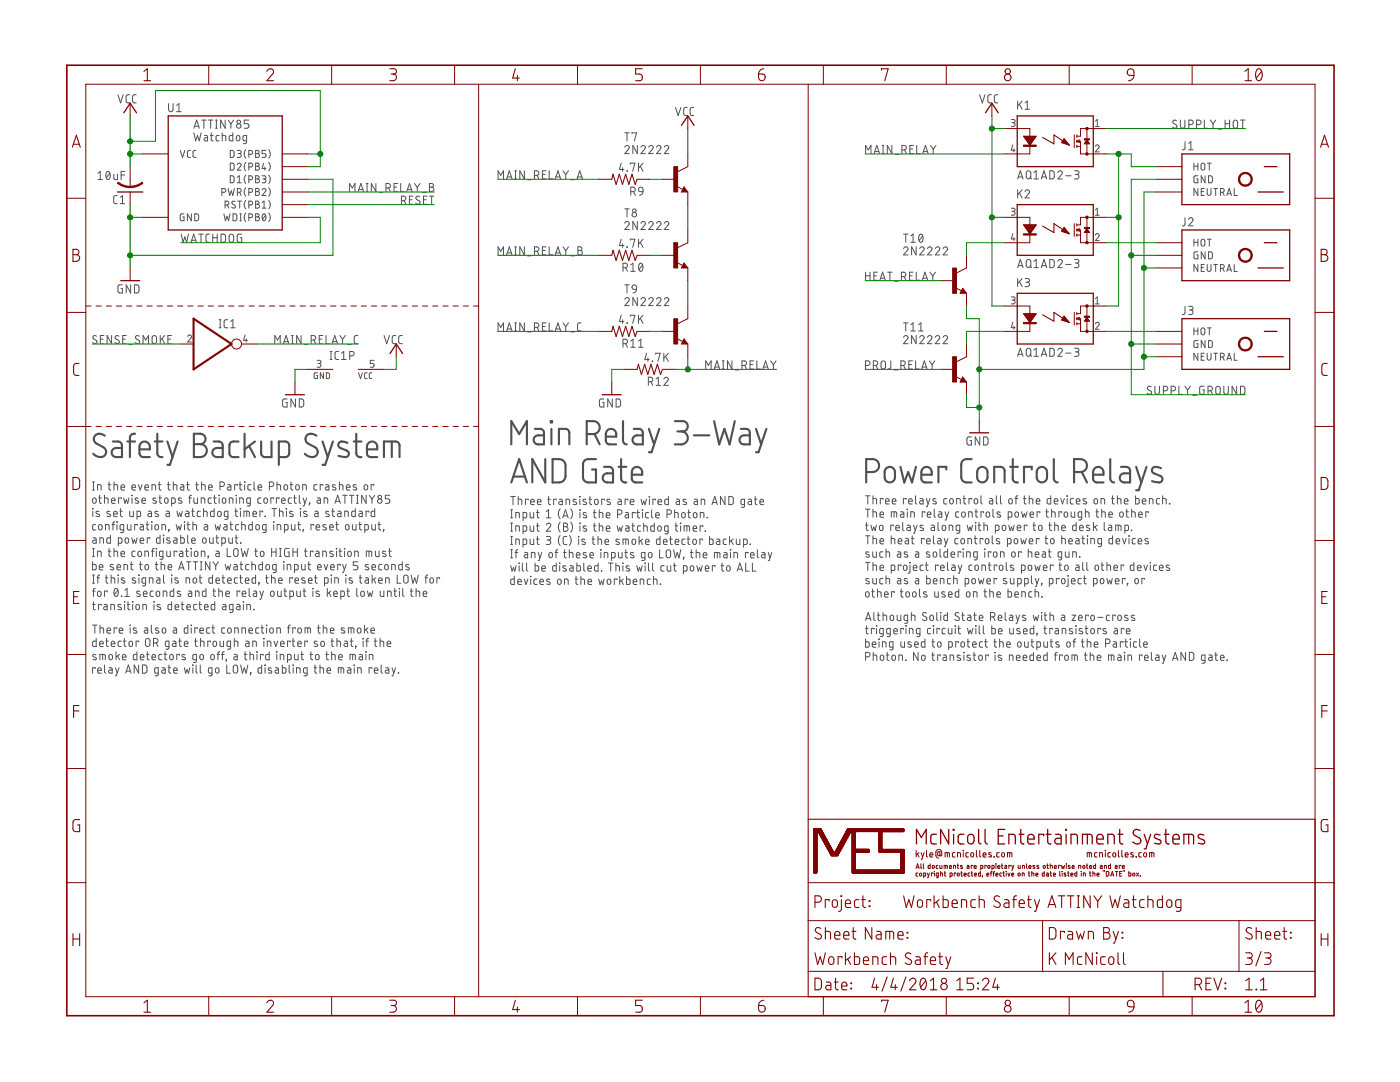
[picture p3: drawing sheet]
<svg xmlns="http://www.w3.org/2000/svg" width="279mm" height="216mm" viewBox="0 0 279 216" stroke-linecap="round" stroke-linejoin="round" font-family="sans-serif">
<g fill="none" stroke="#505050" stroke-width=".42">
<path d="M20.9 86.9a1.23 1.23 0 0 0-1.4-.3 1.23 1.23 0 0 0-.7 1.3l.4 .6 1.5 .8a1.1 1.1 0 0 1 .3 1.5 1.1 1.1 0 0 1-1.5 .3l-.9-.5M22.5 88.1h1.3l.3 .2 .2 .4v2.5h-1.1a.91 .91 0 0 1-.9-.9 .91 .91 0 0 1 .9-.9h1.1M25.4 88.1h1.6M27 86.6l-.7 .1-.3 .4-.1 4.1M27.8 89.7h2.1a1.09 1.09 0 0 0-.7-1.5 1.09 1.09 0 0 0-1.4 .9l.1 1.5 .2 .4 .3 .2h1.5M30.9 88.1h1.5M31.4 86.6v4l.4 .5 .6 .1M33.4 88.1l1 3.1M35.5 88.1l-1.6 4.7h-.5M38.7 86.6a2.26 2.26 0 0 1 2 .2 1.05 1.05 0 0 1 .2 1.2 1.05 1.05 0 0 1-.9 .6 1.29 1.29 0 0 1 1.3 1.3 1.29 1.29 0 0 1-1.3 1.3h-1.3zM38.7 88.6h1.3M42.6 88.1h1.3l.3 .2 .2 .4v2.5h-1.1a.91 .91 0 0 1-.9-.9 .91 .91 0 0 1 .9-.9h1.1"/>
<path d="M47.6 88.1l-1.4 .1-.4 .7 .1 1.9 .5 .4h1.2M48.8 86.6v4.6M49.7 89l1.2 2.2M50.9 88.1l-2.1 1.6M52.1 88.1v2.5l.4 .5 .4 .1h1.3v-3.1M55.6 91.2h1.5l.5-.4 .1-1.9-.1-.4-.3-.3-1.7-.1v4.7M63.2 86.9a1.22 1.22 0 0 0-1.5-.3 1.22 1.22 0 0 0-.7 1.3l.5 .6 1.4 .8a1.1 1.1 0 0 1 .3 1.5 1.1 1.1 0 0 1-1.5 .3l-.9-.5M64.4 88.1l1 3.1M66.4 88.1l-1.5 4.7h-.5M69.3 88.4l-.3-.2a1.09 1.09 0 0 0-1.4 .2 .63 .63 0 0 0 .3 1l1.3 .5a.67 .67 0 0 1 .4 .8 .67 .67 0 0 1-.6 .5l-1.5-.2M70.6 88.1h1.5M71.1 86.6v4l.4 .5 .6 .1"/>
<path d="M73.2 89.7h2.1a1.09 1.09 0 0 0-.6-1.5 1.09 1.09 0 0 0-1.4 .7l-.1 1.5 .2 .6 .4 .2h1.5M76.6 91.2v-3.1h2.4l.5 .2 .2 .6v2.3M78.2 88.1v3.1M102 88.7v-4.7l1.6 2.6 1.6-2.6v4.7M102 96.3l1.6-4.7 1.6 4.7M102.4 95.1h2.4M106.7 85.6h1.3l.5 .5 .1 2.6h-1.2a.9 .9 0 0 1-.9-.9 .9 .9 0 0 1 .9-.9h1.2M108.8 91.6v4.7l-2.6-4.7v4.7M109.9 84h.3v.3h-.3zM110 85.6v3.1M110.3 91.6a2.69 2.69 0 0 1 2.1 .3l.3 .5 .2 .5-.1 2.3-.4 .8a2.69 2.69 0 0 1-2.1 .3zM111.5 88.7v-3.1h1.5l.5 .4 .1 2.7"/>
<path d="M117.1 86.6a2.42 2.42 0 0 0 2.2-.3 1.28 1.28 0 0 0 .3-1.5 1.28 1.28 0 0 0-1.2-.8h-1.3v4.7M118.7 86.6l1 2.1M118.9 91.6h-1.5l-.5 .2a.94 .94 0 0 0-.5 .8v2.9l.5 .6 .5 .2h1.5v-2.6h-.7M120.5 93.2h1.3l.5 .5v2.6h-1.1a.91 .91 0 0 1-.9-.9 .91 .91 0 0 1 .9-1h1.1M120.9 87.1h2.1a1.09 1.09 0 0 0-.8-1.5 1.09 1.09 0 0 0-1.3 1v1.5l.2 .4 .4 .1 1.5 .1M123.4 93.2h1.6M124 91.6v4.1l.4 .5 .6 .1M124.3 84l.1 4.1 .3 .5 .4 .1M126.1 94.7h2.1a1.09 1.09 0 0 0-.8-1.5 1.09 1.09 0 0 0-1.3 1v1.5l.2 .3 .4 .2 1.5 .1M126.5 85.6h1.2l.6 .5v2.6h-1.2a.9 .9 0 0 1-.9-.9 .9 .9 0 0 1 .9-.9h1.2M129.5 85.6l1 3.1M131.6 85.6l-1.6 4.6h-.5"/>
<path d="M134.7 84h1.5a1.03 1.03 0 0 1 1.1 1.1 1.03 1.03 0 0 1-1.1 1h-1M136 86.1a1.29 1.29 0 0 1 1.3 1.3 1.29 1.29 0 0 1-1.3 1.3h-1.3M138.5 86.9h3.1M142.5 84l1 4.7 1.1-3.1 1 3.1 1-4.7M147.8 85.6h1.3l.3 .2 .2 .3v2.6h-1.1a.9 .9 0 0 1-.9-.9 .9 .9 0 0 1 .9-.9h1.1M150.9 85.6l1 3.1M153 85.6l-1.6 4.6h-.5M172.9 94.2a2.55 2.55 0 0 0 2.1-.3 1.29 1.29 0 0 0 .4-1.5 1.29 1.29 0 0 0-1.2-.8h-1.3v4.7M176.8 93.5a1.02 1.02 0 0 1 1.2-.3 1.02 1.02 0 0 1 .6 1 1.82 1.82 0 0 1-.3 1.8 1.04 1.04 0 0 1-1.1 .2 1.04 1.04 0 0 1-.6-1 1.8 1.8 0 0 1 .2-1.7zM179.7 93.2l.8 3.1 .8-2.1 .7 2.1 .8-3.1M183.9 94.7h2a1.09 1.09 0 0 0-.7-1.5 1.09 1.09 0 0 0-1.3 1v1.5l.2 .3 .3 .2 1.5 .1M188.8 93.7v-.5h-1.5v3.1"/>
<path d="M193.9 91.6a1.98 1.98 0 0 0-1.7 .3l-.4 .7v2.6l.4 .8a1.98 1.98 0 0 0 1.7 .3M195.3 93.5a1.04 1.04 0 0 1 1.1-.3 1.04 1.04 0 0 1 .7 1 1.88 1.88 0 0 1-.3 1.8 1.04 1.04 0 0 1-1.2 .2 1.04 1.04 0 0 1-.6-1 1.98 1.98 0 0 1 .3-1.7zM198.4 96.3v-3.1h1.5l.5 .4 .1 2.7M201.6 93.2h1.5M202.1 91.6v4.1l.4 .5 .6 .1M205.9 93.7v-.5h-1.5v3.1M207.2 93.5a1.02 1.02 0 0 1 1.1-.3 1.02 1.02 0 0 1 .7 1 1.82 1.82 0 0 1-.3 1.8 1.04 1.04 0 0 1-1.2 .2 1.04 1.04 0 0 1-.6-1 1.8 1.8 0 0 1 .3-1.7zM210.3 91.6v3.9l.2 .5 .6 .3M214.4 94.2a2.55 2.55 0 0 0 2.1-.3 1.29 1.29 0 0 0 .4-1.5 1.29 1.29 0 0 0-1.3-.8h-1.2v4.7M215.9 94.2l1 2.1M218.1 94.7h2.1a1.09 1.09 0 0 0-.7-1.5 1.09 1.09 0 0 0-1.4 1l.1 1.5 .2 .3 .3 .2 1.5 .1M221.6 91.6v4.1l.4 .5 .4 .1"/>
<path d="M223.7 93.2h1.3l.5 .5v2.6h-1.1a.91 .91 0 0 1-.9-.9 .91 .91 0 0 1 .9-1h1.1M226.7 93.2l1.1 3.1M228.8 93.2l-1.5 4.6h-.6M231.7 93.4l-.3-.1a.94 .94 0 0 0-1.5 .4 .65 .65 0 0 0 .4 .7l1.3 .6a.67 .67 0 0 1 .4 .7 .67 .67 0 0 1-.7 .6l-1.4-.3"/>
</g>
<g fill="none" stroke="#505050" stroke-width=".2">
<path d="M23.5 18.9l.6 1.6 .5-1.6M25.9 18.9h-.5l-.2 .4v1l.2 .2h.5M27.2 18.9h-.5l-.2 .4 .1 1.1 .6 .1M195.5 18.9l.5 1.6 .6-1.6M197.9 18.9h-.5l-.3 .4 .1 1 .2 .2h.5M199.2 18.9h-.6l-.2 .4 .1 1 .1 .2h.6M19.6 34.6l.4-.4v1.6M19.6 35.8h.8M21.3 34.3l.3-.1a.97 .97 0 0 1 0 1.6 1.02 1.02 0 0 1-.3-1.5zM21.9 34.6l-.7 .9M22.7 34.8v.9l.3 .1h.4v-1M23.4 39h-.5l-.2 .4v1l.2 .2h.5"/>
<path d="M24 39.4l.4-.4v1.6M24.2 34.9h.7M24.9 34.2h-.7v1.6M33.6 20.7v1.1a.46 .46 0 0 0 .5 .5 .46 .46 0 0 0 .4-.5v-1.1M35.2 21l.5-.3v1.6M35.2 22.3h1M36 30l.4 1.4 .5-1.4M38 30l-.4 .1-.2 .2v.9l.2 .2h.4M38.7 25.6l.5-1.6 .6 1.6M38.7 26.5l.4 1.6 .3-1.1 .4 1.1 .3-1.6M38.8 25.2h.8M39.1 30l-.4 .1-.2 .2v.9l.2 .2h.4"/>
<path d="M40.2 24h.9M40.7 24v1.6M40.8 27l.5 .1 .1 .2v.8h-.5l-.2-.2 .1-.3 .6-.1M41.6 24h.9M42 27h.5M42 24v1.6M42.2 26.5v1.4l.3 .2M43 24h.4M43 25.6h.4M43.2 24v1.6M43.7 27l-.4 .1-.2 .2 .1 .7 .5 .1M44.3 38.4h.4a.38 .38 0 0 0 .4-.4 .38 .38 0 0 0-.4-.4h-.4v1.4"/>
<path d="M44.3 27l.7 .2 .1 .9M44.3 26.5v1.6M44.9 24v1.6l-.9-1.6v1.6M45.5 37.6l.3 1.4 .4-.9 .3 .9 .3-1.4M45.6 24l.5 .7M46 35.1h.5l.2 .2v.9l-.2 .2-.5 .1zM46 32.6h.5l.2 .2v.9l-.2 .2-.5 .1zM46 30l.5 .1 .2 .2v.9l-.2 .2h-.5zM46.1 24.7v.9M46.5 26.5v1.6h-.6l-.2-.3 .1-.6 .1-.1 .6-.1M46.6 24l-.5 .7M47.3 27.1l.2-.1 .3 .1 .1 .6a.36 .36 0 0 1-.4 .4 .36 .36 0 0 1-.3-.4z"/>
<path d="M47.3 32.9a.38 .38 0 0 1 .6-.3 .38 .38 0 0 1 .1 .6l-.7 .8h.8M47.3 30l.7 .1 .1 .2-.1 .3h-.5M47.3 36.5h.8M47.3 35.4l.5-.3v1.4M47.4 38.4h.4a.38 .38 0 0 0 .3-.4 .38 .38 0 0 0-.3-.4h-.4v1.4M47.8 30.6a.38 .38 0 0 1 .3 .4 .38 .38 0 0 1-.3 .4h-.5M47.8 38.4l.3 .6M49 40l-.3 .8 .3 .9M49 37.5l-.3 .8 .3 .9M49 34.9l-.3 .9 .3 .8M49 32.4l-.3 .9 .3 .8M49 29.9l-.3 .8 .3 .9"/>
<path d="M49.2 28.1h-.5l-.2-.2v-.6l.2-.2 .5-.1v1.4l-.1 .2-.5 .1M49.7 24h-1v.7h.6a.46 .46 0 0 1 .4 .4 .46 .46 0 0 1-.4 .5h-.6M49.7 38.4h.3a.38 .38 0 0 0 .4-.4 .38 .38 0 0 0-.4-.4h-.3v1.4M49.7 35.9h.3a.39 .39 0 0 0 .4-.4 .39 .39 0 0 0-.4-.4h-.3v1.4M49.7 33.3h.3a.38 .38 0 0 0 .4-.4 .38 .38 0 0 0-.4-.3h-.3v1.4M49.7 30.8h.3a.39 .39 0 0 0 .4-.4 .39 .39 0 0 0-.4-.4h-.3v1.4M51 37.6l.6 .1 .1 .3-.3 .2a.39 .39 0 0 1 .4 .4 .39 .39 0 0 1-.4 .4h-.4zM51 35.1l.6 .1 .1 .3-.3 .2a.38 .38 0 0 1 .4 .4 .38 .38 0 0 1-.4 .4h-.4zM51 32.6l.6 .1 .1 .2-.3 .3a.39 .39 0 0 1 .4 .4 .39 .39 0 0 1-.4 .4h-.4zM51 30l.6 .1 .1 .3-.3 .2a.38 .38 0 0 1 .4 .4 .38 .38 0 0 1-.4 .4h-.4zM51 30.6h.4M51 35.7h.4"/>
<path d="M51 33.2h.4M51 38.2h.4M52.3 37.9a.38 .38 0 0 1 .5-.3 .38 .38 0 0 1 .2 .6l-.7 .8h.8M52.3 35.1h.6l.2 .2-.2 .4h-.4M52.6 32.6l-.3 1h.8M52.7 35.7a.38 .38 0 0 1 .4 .4 .38 .38 0 0 1-.4 .4h-.4M52.9 33.3v.7M53.1 30h-.8v.6h.5a.39 .39 0 0 1 .3 .4 .39 .39 0 0 1-.3 .4h-.5M53.6 40l.3 .8-.3 .9M53.6 37.5l.3 .8-.3 .9M53.6 34.9l.3 .9-.3 .8M53.6 32.4l.3 .9-.3 .8"/>
<path d="M53.6 29.9l.3 .8-.3 .9M69.8 38.2v-1.6l.5 .9 .5-.9v1.6M71.5 38.2l.5-1.6 .6 1.6M71.6 37.8h.8M73.1 38.2h.3M73.1 36.6h.3M73.3 36.6v1.6M75 36.6v1.6l-.9-1.6v1.6M75.6 38.4h.8M77 37.5h.5a.44 .44 0 0 0 .4-.4 .44 .44 0 0 0-.4-.5h-.5v1.6M77.6 37.5l.3 .7M78.6 37.3h.6"/>
<path d="M79.4 36.6h-.8v1.6h.8M80 36.6v1.6h.7M81.2 38.2l.5-1.6 .6 1.6M81.3 37.8h.8M81.7 39.9h.6M82.4 39.1h-.7v1.7h.7M82.7 36.6l.6 .8M83.3 37.4v.8M83.8 39.3l-.6-.1-.2 .3 .1 .2 .6 .4a.41 .41 0 0 1 0 .6 .41 .41 0 0 1-.6 0l-.1-.2M83.8 36.6l-.5 .8M84.3 38.4h.7M84.5 39.9h.5"/>
<path d="M85.2 39.1h-.7v1.7h.7M85.7 36.6h.4a.36 .36 0 0 1 .4 .4 .36 .36 0 0 1-.4 .3 .44 .44 0 0 1 .5 .5 .44 .44 0 0 1-.5 .4h-.4zM85.7 37.3h.4M85.7 39.1h.9M86.1 39.1v1.7M99.4 35.7v-1.6l.5 .9 .6-.9v1.6M101.1 35.7l.5-1.6 .6 1.6M101.2 35.3h.8M102.7 34.1h.4M102.7 35.7h.4M102.9 34.1v1.6M104.6 34.1v1.6l-.9-1.6v1.6"/>
<path d="M105.3 35.9h.7M106.7 35h.4a.46 .46 0 0 0 .4-.5 .46 .46 0 0 0-.4-.4h-.4v1.6M107.2 35l.3 .7M108.2 34.8h.6M109 34.1h-.8v1.6h.8M109.6 34.1v1.6h.7M110.8 35.7l.6-1.6 .5 1.6M110.9 35.3h.9M112.4 34.1l.5 .7M112.9 34.8v.9M113.5 34.1l-.6 .7M113.9 35.9h.8"/>
<path d="M115.2 35.7l.5-1.6 .5 1.6M115.3 35.3h.8M124 32.6l-.4 1.2h.9M124.2 33.5v.7M124.7 29.4a.44 .44 0 0 1 .6-.3 .44 .44 0 0 1 .2 .6l-.8 .9h.9M124.7 26.5h.9M125.1 34.1l.1 .1zM125.1 26.5v1.6M125.8 32.7v-.1h.9l-.4 1.6M125.9 38.2h.4a.46 .46 0 0 0 .5-.4 .46 .46 0 0 0-.5-.5h-.4v1.7M126.1 26.7v-.2h.9l-.4 1.6M126.4 38.2l.4 .8"/>
<path d="M127.2 29v1.6l-.9-1.6v1.6M127.4 32.6v1.6M127.6 37.5l.3-.2 .3 .2 .1 .7-.8-.1-.1-.3zM127.8 33.2l.5 1M127.9 29.4a.44 .44 0 0 1 .6-.3 .44 .44 0 0 1 .2 .6l-.8 .9h.9M128.3 38.2l-.1 .5-.6 .3M128.3 32.6l-.9 .9M129.5 29.4a.44 .44 0 0 1 .6-.4 .44 .44 0 0 1 .1 .7l-.7 .9h.9M131 29.4a.44 .44 0 0 1 .6-.3 .44 .44 0 0 1 .2 .6l-.8 .9h.9M132.6 29.4a.44 .44 0 0 1 .6-.4 .44 .44 0 0 1 .1 .7l-.7 .9h.9M134.8 21.4l.5 1.7 .6-1.7M137.2 21.4l-.5 .1-.3 .3 .1 1 .2 .2 .5 .1"/>
<path d="M138.5 21.4l-.5 .1-.3 .3 .1 1 .2 .2 .5 .1M172.7 30.6v-1.6l.6 .9 .5-.9v1.6M174.5 30.6l.5-1.6 .5 1.6M174.6 30.2h.8M176.1 30.6h.3M176.1 29h.3M176.2 29v1.6M178 29v1.6l-.9-1.6v1.6M178.6 30.8h.7M180 29.9h.4a.46 .46 0 0 0 .5-.4 .46 .46 0 0 0-.5-.5h-.4v1.6M180.5 29.9l.4 .7M181.6 29.7h.5"/>
<path d="M182.3 29h-.7v1.6h.7M182.9 29v1.6h.8M184.1 30.6l.6-1.6 .5 1.6M184.3 30.2h.8M185.7 29l.5 .8M186.2 29.8v.8M186.8 29l-.6 .8M201.8 23.9h.6l.2 .2-.2 .3-.4 .1M202.1 28.9l-.3 1.1h.8M202.2 24.5a.39 .39 0 0 1 .4 .4 .39 .39 0 0 1-.4 .4h-.4M202.4 29.7v.6M203.1 20.2v1.6"/>
<path d="M203.1 37.9v1.6M203.1 35.7l.5-1.6 .6 1.6M203.2 35.3h.8M203.5 20.8l.5 1M203.5 38.5l.5 1M204 20.2l-.9 1M204 37.9l-.9 1M204.6 38.2a.44 .44 0 0 1 .6-.3 .44 .44 0 0 1 .1 .7l-.7 .9h.9M204.6 20.5l.4-.3v1.6M204.6 21.8h.9M205 34.2l.3-.1 .3 .1 .1 1a.46 .46 0 0 1-.4 .5 .46 .46 0 0 1-.5-.5v-.7zM205.5 35.3l.4 .4"/>
<path d="M206.3 34.4l.5-.3v1.6M206.3 35.7h.9M207.8 35.7l.5-1.6 .6 1.6M207.9 35.3h.8M209.5 34.1h.6l.3 .3v1l-.3 .3h-.6zM211.1 34.4a.44 .44 0 0 1 .6-.3 .44 .44 0 0 1 .2 .7l-.8 .9h.9M212.7 35.1h1.1M214.4 34.1h.6a.36 .36 0 0 1 .3 .3 .36 .36 0 0 1-.3 .4h-.4M214.9 34.8a.46 .46 0 0 1 .4 .5 .46 .46 0 0 1-.4 .4h-.5M218.6 29.2a.38 .38 0 0 1 .5-.3 .38 .38 0 0 1 .2 .6l-.7 .8h.8M218.6 24.2l.4-.3v1.4M218.6 25.3h.8"/>
<path d="M234.8 24.1l-.2-.1a.38 .38 0 0 0-.5 .1 .38 .38 0 0 0 .1 .5l.5 .3a.44 .44 0 0 1 0 .7 .44 .44 0 0 1-.7-.2M235.6 24v1.1a.46 .46 0 0 0 .4 .5 .46 .46 0 0 0 .5-.5v-1.1M236.5 28.3v1.4l-.2 .2h-.3M237.2 29.9h.9M237.2 28.6l.5-.3v1.6M237.3 24.9h.4a.46 .46 0 0 0 .4-.5 .46 .46 0 0 0-.4-.4h-.4v1.6M238.3 32.6v1.4M238.3 33.2h.8M238.8 24.9h.5a.46 .46 0 0 0 .4-.5 .46 .46 0 0 0-.4-.4h-.5v1.6M239.1 35.1h-.6l-.2 .2v.9l.2 .2 .6 .1v-.8h-.3M239.1 37.6v1.4l-.8-1.4v1.4M239.1 32.6v1.4"/>
<path d="M239.7 38.2h.5M239.8 32.7l.3-.1 .2 .1 .2 .8a.38 .38 0 0 1-.4 .5 .38 .38 0 0 1-.4-.5zM240.3 24v1.6h.8M240.3 37.6h-.6v1.4h.6M240.5 35.1v1.4l-.8-1.4v1.4M240.9 37.6v1a.38 .38 0 0 0 .4 .4 .38 .38 0 0 0 .4-.4v-1M241 32.6h.7M241.2 35.1h.5l.2 .2v.9l-.2 .2-.5 .1zM241.3 32.6v1.4M241.6 24l.5 .7M242.1 24.7v.9M242.2 37.6h.8"/>
<path d="M242.6 37.6v1.4M242.6 24l-.5 .7M243.1 25.8h.8M243.6 38.4h.3a.38 .38 0 0 0 .4-.4 .38 .38 0 0 0-.4-.4h-.3v1.4M244 38.4l.3 .6M244.5 24.7h.9M244.5 24v1.6M244.8 39l.5-1.4 .5 1.4M244.9 38.7h.7M245.4 24v1.6M246.2 24.1l.3-.1 .5 .2v.9a.44 .44 0 0 1-.5 .5 .44 .44 0 0 1-.4-.5zM246.3 37.6v1.4h.6"/>
<path d="M247.6 24h.9M248 24v1.6M24 40.6h.9M24.4 56.8h-.5l-.3 .3-.1 1 .2 .3 .7 .1v-.9h-.2M26.1 56.8v1.7l-.9-1.7v1.7M26.8 56.8l.7 .1 .2 .2v.9l-.2 .4-.7 .1zM36.2 46.7l.3 1.6 .4-1 .4 1 .3-1.6M36.7 42.7h-.5l-.2 .2v.9l.2 .2h.5v-.7h-.2M38.1 48.3l.6-1.6 .5 1.6M38.2 42.7v1.3l-.8-1.3v1.3M38.2 47.9h.9M38.9 42.7h.5l.2 .2v.8l-.2 .3h-.5z"/>
<path d="M39.7 46.7h.9M40.1 46.7v1.6M41.8 46.7l-.6 .1-.1 .3v1l.2 .2h.5M42.5 46.7v1.6M42.5 47.4h.8M43.3 46.7v1.6M44.1 46.7l.6 .1 .3 .2v.9l-.3 .4h-.6zM44.7 42.7l.3 1.3 .3-.9 .3 .9 .3-1.3M44.9 40.9h.4a.39 .39 0 0 0 .4-.4 .39 .39 0 0 0-.4-.4h-.4v1.4M45.4 40.9l.3 .6M45.9 46.9l.3-.2 .3 .2 .1 1a.46 .46 0 0 1-.4 .4 .46 .46 0 0 1-.5-.4v-.7zM46.5 42.7h.5l.2 .2v.9l-.2 .2h-.5z"/>
<path d="M46.9 40.3l-.4-.1-.2 .2 .1 .3 .4 .3a.35 .35 0 0 1 .1 .5 .35 .35 0 0 1-.5-.1l-.2-.1M47.5 40.1h.7M47.8 40.1v1.4M47.9 44h.3M47.9 42.7h.3M48 42.7v1.3M48.2 46.7h-.5l-.3 .2-.1 1.1 .3 .3h.6v-.9h-.2M49 42.5l-.3 .9 .3 .8M49.7 43.4h.3a.38 .38 0 0 0 .4-.3 .38 .38 0 0 0-.4-.4h-.3v1.3M49.7 40.9h.3a.39 .39 0 0 0 .4-.4 .39 .39 0 0 0-.4-.4h-.3v1.4M51 42.7l.6 .1 .1 .3-.3 .2a.38 .38 0 0 1 .4 .4 .38 .38 0 0 1-.4 .3h-.4zM51 40.1l.6 .2v.3l-.2 .1a.39 .39 0 0 1 .4 .4 .39 .39 0 0 1-.4 .4h-.4z"/>
<path d="M51 43.3h.4M51 40.7h.4M52.3 40.4l.4-.3v1.4M52.3 41.5h.8M52.5 42.8l.1-.1a.67 .67 0 0 1 .5 .5 .67 .67 0 0 1-.1 .7l-.2 .1a.67 .67 0 0 1-.6-.4 .67 .67 0 0 1 .2-.7zM53 43l-.6 .8M53.6 42.5l.3 .9-.3 .8M80.1 40h.5a.46 .46 0 0 0 .4-.4 .46 .46 0 0 0-.4-.5h-.5v1.7M80.6 40l.4 .8M99.4 50.9v-1.6l.5 .8 .6-.8v1.6M101.1 50.9l.5-1.6 .6 1.6M101.2 50.5h.8"/>
<path d="M102.7 49.3h.4M102.7 50.9h.4M102.9 49.3v1.6M104.6 49.3v1.6l-.9-1.6v1.6M105.3 51.1h.7M106.7 50.1h.4a.44 .44 0 0 0 .4-.4 .44 .44 0 0 0-.4-.4h-.4v1.6M107.2 50.1l.3 .8M108.2 50h.6M109 49.3h-.8v1.6h.8M109.6 49.3v1.6h.7M110.8 50.9l.6-1.6 .5 1.6M110.9 50.5h.9"/>
<path d="M112.4 49.3l.5 .7M112.9 50v.9M113.5 49.3l-.6 .7M113.9 51.1h.8M115.3 49.3h.5a.36 .36 0 0 1 .3 .3 .36 .36 0 0 1-.3 .4 .44 .44 0 0 1 .4 .4 .44 .44 0 0 1-.4 .5h-.5zM115.3 50h.5M124 47.7l-.4 1.3h.9M124.2 48.6v.8M124.3 53.4h.5a.46 .46 0 0 0 .4-.4 .46 .46 0 0 0-.4-.5h-.5v1.6M124.7 44.6a.44 .44 0 0 1 .6-.4 .44 .44 0 0 1 .2 .7l-.8 .9h.9M124.7 59.7a.44 .44 0 0 1 .6-.3 .44 .44 0 0 1 .2 .7l-.8 .9h.9M124.7 56.8h.9"/>
<path d="M124.7 41.7h.9M124.9 53.4l.3 .7M125.1 49.3l.1 .1zM125.1 41.7v1.6M125.1 56.8v1.7M125.8 47.9v-.2h.9l-.4 1.7M125.9 52.9l.4-.4v1.6M125.9 54.1h.9M126.3 57l.3-.2 .3 .2 .1 .7-.8-.1-.1-.3zM127 57.7l-.1 .5-.6 .3M127.2 44.2v1.6l-.9-1.6v1.6M127.2 59.4v1.6l-.9-1.6v1.6"/>
<path d="M127.4 47.7v1.7M127.6 52.6l.3-.1a.97 .97 0 0 1 0 1.6 1.03 1.03 0 0 1-.3-1.5zM127.8 48.4l.5 1M127.9 44.6a.44 .44 0 0 1 .6-.4 .44 .44 0 0 1 .2 .7l-.8 .9h.9M127.9 59.7a.44 .44 0 0 1 .6-.3 .44 .44 0 0 1 .2 .7l-.8 .9h.9M128.2 52.9l-.7 .9M128.3 47.7l-.9 1M129.5 44.6a.44 .44 0 0 1 .6-.4 .44 .44 0 0 1 .1 .7l-.7 .9h.9M129.5 59.7a.44 .44 0 0 1 .6-.3 .44 .44 0 0 1 .1 .7l-.7 .9h.9M131 44.6a.44 .44 0 0 1 .6-.4 .44 .44 0 0 1 .2 .7l-.8 .9h.9M131 59.7a.44 .44 0 0 1 .6-.3 .44 .44 0 0 1 .2 .7l-.8 .9h.9M132.6 44.6a.44 .44 0 0 1 .6-.4 .44 .44 0 0 1 .1 .7l-.7 .9h.9"/>
<path d="M132.6 59.7a.44 .44 0 0 1 .6-.3 .44 .44 0 0 1 .1 .7l-.7 .9h.9M172.7 54.3v1.6M172.7 55h.9M173.6 54.3v1.6M174.4 55h.5M175.1 54.3h-.7v1.6h.7M175.6 55.9l.5-1.6 .6 1.6M175.7 55.5h.9M177.1 54.3h1M177.6 54.3v1.6M178.5 56.1h.8M179.9 55.2h.5a.44 .44 0 0 0 .4-.4 .44 .44 0 0 0-.4-.5h-.5v1.6"/>
<path d="M180.3 49.6a.44 .44 0 0 1 .7-.3 .44 .44 0 0 1 .1 .7l-.8 .9h.9M180.3 46.7h.9M180.4 55.2l.4 .7M180.8 46.7v1.6M181.5 55h.6M181.8 47.1l.4-.4v1.6M181.8 48.3h.9M182.2 54.3h-.7v1.6h.7M182.8 49.3v1.6l-.9-1.6v1.6M182.9 54.3v1.6h.7M183.5 49.6a.44 .44 0 0 1 .7-.3 .44 .44 0 0 1 .1 .7l-.8 .9h.9M183.5 46.8l.3-.1a.97 .97 0 0 1 0 1.6 1 1 0 0 1-.3-1.5z"/>
<path d="M184.1 55.9l.5-1.6 .5 1.6M184.1 47.1l-.7 .9M184.2 55.5h.8M185.1 49.6a.44 .44 0 0 1 .6-.3 .44 .44 0 0 1 .2 .7l-.8 .9h.9M185.6 54.3l.6 .8M186.2 55.1v.8M186.6 49.6a.44 .44 0 0 1 .7-.3 .44 .44 0 0 1 .1 .7l-.8 .9h1M186.7 54.3l-.5 .8M188.2 49.6a.44 .44 0 0 1 .6-.3 .44 .44 0 0 1 .2 .7l-.8 .9h.9M201.8 41.6h.6l.2 .2-.2 .3-.4 .1M201.8 59.2h.5l.3 .3-.2 .3-.4 .1M202.1 46.6l-.3 1.1h.8"/>
<path d="M202.2 42.2a.39 .39 0 0 1 .4 .4 .39 .39 0 0 1-.4 .3h-.4M202.2 59.9a.38 .38 0 0 1 .4 .4 .38 .38 0 0 1-.4 .3h-.4M202.4 47.4v.6M203.1 55.6v1.6M203.1 53.4l.5-1.6 .6 1.6M203.2 53h.8M203.5 56.2l.5 1M204 55.6l-.9 1M204.6 55.6h.5a.36 .36 0 0 1 .4 .3 .36 .36 0 0 1-.4 .4h-.4M205 51.9l.3-.1 .3 .1 .1 1.1a.46 .46 0 0 1-.4 .4 .46 .46 0 0 1-.5-.4v-.8zM205 56.3a.44 .44 0 0 1 .5 .4 .44 .44 0 0 1-.5 .5h-.4M205.5 53l.4 .4"/>
<path d="M206.3 52.1l.5-.3v1.6M206.3 53.4h.9M207.8 53.4l.5-1.6 .6 1.6M207.9 53h.8M209.5 51.8h.6l.3 .3v1l-.3 .3h-.6zM211.1 52.1a.44 .44 0 0 1 .6-.3 .44 .44 0 0 1 .2 .7l-.8 .9h.9M212.7 52.8h1.1M214.4 51.8h.6a.36 .36 0 0 1 .3 .3 .36 .36 0 0 1-.3 .4h-.4M214.9 52.5a.46 .46 0 0 1 .4 .4 .46 .46 0 0 1-.4 .5h-.5M218.6 46.9a.38 .38 0 0 1 .5-.3 .38 .38 0 0 1 .2 .6l-.7 .8h.8M218.6 41.9l.4-.3v1.3M218.6 59.6l.4-.4v1.4"/>
<path d="M218.6 42.9h.8M236.5 43.4v1.4l-.5 .3M237.2 43.8a.44 .44 0 0 1 .6-.3 .44 .44 0 0 1 .2 .7l-.8 .9h.9M238.3 48.3h.8M238.3 47.7v1.4M239.1 50.2l-.6 .1-.2 .1v.9l.2 .3h.6v-.7h-.3M239.1 52.8v1.4l-.8-1.4v1.4M239.1 47.7v1.4M239.7 53.4h.5M239.8 47.8l.3-.1 .2 .1 .2 .9a.38 .38 0 0 1-.4 .4 .38 .38 0 0 1-.4-.4zM240.3 52.8h-.6v1.4h.6M240.5 50.2v1.4l-.8-1.4v1.4"/>
<path d="M240.9 52.8v1a.38 .38 0 0 0 .4 .4 .38 .38 0 0 0 .4-.4v-1M241 47.7h.7M241.2 50.2l.5 .1 .2 .2v.9l-.2 .2h-.5zM241.3 47.7v1.4M242.2 52.8h.8M242.6 52.8v1.4M243.6 53.6h.3a.38 .38 0 0 0 .4-.4 .38 .38 0 0 0-.4-.4h-.3v1.4M244 53.6l.3 .6M244.8 54.2l.5-1.4 .5 1.4M244.9 53.8h.7M246.3 52.8v1.4h.6M19.3 67.1l-.2-.1a.38 .38 0 0 0-.5 .1 .38 .38 0 0 0 .1 .5l.5 .3a.41 .41 0 0 1 0 .6 .41 .41 0 0 1-.6 0l-.1-.2"/>
<path d="M20 67.7h.6M20.7 67h-.7v1.6h.7M22.3 67v1.6l-.9-1.6v1.6M23.7 67.1l-.4-.1-.2 .1-.1 .2 .1 .2 .7 .6a.47 .47 0 0 1-.3 .5 .47 .47 0 0 1-.6-.3M24.5 67.7h.5M25.2 67h-.7v1.6h.7M25.7 68.7h.7M27.8 67.1l-.2-.1a.38 .38 0 0 0-.5 .1 .38 .38 0 0 0 .1 .5l.5 .3a.4 .4 0 0 1 .1 .6 .4 .4 0 0 1-.7 0l-.1-.2M28.6 68.6v-1.6l.5 .9 .5-.9v1.6M30.5 67.1l.3-.1 .3 .1 .1 1a.44 .44 0 0 1-.4 .5 .44 .44 0 0 1-.4-.5zM32 67v1.6M32.3 67.6l.6 1"/>
<path d="M32.9 67l-.9 .9M33.5 67.7h.6M34.2 67h-.7v1.6h.7M37.4 67.1a.38 .38 0 0 1 .6-.2 .38 .38 0 0 1 .1 .6l-.7 .7h.8M43.8 65.4h.3M43.8 63.8h.3M43.9 63.8v1.6M45.4 63.8h-.4l-.3 .4 .1 1 .2 .2h.4M46 64.2l.5-.4v1.6M46 65.4h.9M48.9 66.8l-.3 1.1h.8M49.1 67.6v.6"/>
<path d="M54.8 68.6v-1.6l.6 .9 .5-.9v1.6M56.6 68.6l.5-1.6 .5 1.6M56.7 68.2h.8M57.3 79.6h-.7l-.2 .2v1.1l.2 .3h.7v-.9h-.3M58.2 68.6h.3M58.2 67h.3M58.4 67v1.6M59 79.6v1.6l-.9-1.6v1.6M59.7 79.6h.6l.3 .3v.9l-.3 .4h-.6zM60.1 67v1.6l-.9-1.6v1.6M60.7 68.7h.7M62.1 67.9h.4a.46 .46 0 0 0 .5-.5 .46 .46 0 0 0-.5-.4h-.4v1.6"/>
<path d="M62.7 67.9l.3 .7M63.3 71.9h.6l.2 .2-.2 .4h-.5M63.4 74.4l-.7 .1 .1 1h.6v-.6h-.2M63.7 72.5a.38 .38 0 0 1 .4 .4 .38 .38 0 0 1-.4 .4h-.4M63.7 67.7h.5M64.4 67h-.7v1.6h.7M64.6 74.4v1.1l-.7-1.1v1.1M65.1 67v1.6h.7M65.1 74.4h.5l.1 .2v.8l-.1 .1h-.5zM65.9 71.7h.4M65.9 70.1h.4M66.1 70.1v1.6"/>
<path d="M66.3 68.6l.5-1.6 .6 1.6M66.4 68.2h.8M67.6 70.1h-.5l-.2 .4v1l.2 .2h.5M67.8 67l.6 .7M68.2 70.5l.4-.4v1.6M68.2 71.7h.9M68.4 67.7v.9M68.9 67l-.5 .7M69.4 68.7h.7M69.8 71h.4a.44 .44 0 0 0 .5-.4 .44 .44 0 0 0-.5-.5h-.4v1.6M71.4 67h-.5l-.2 .3 .1 1.2 .6 .1M71.5 74.4l.4 1.1 .4-1.1"/>
<path d="M73.3 74.4h-.4l-.2 .3 .1 .7 .5 .1M74.2 74.4h-.4l-.1 .3 .1 .8h.4M74.7 71.9h-.8v.6h.5a.39 .39 0 0 1 .3 .4 .39 .39 0 0 1-.3 .4h-.5M76.6 67l.6 1.6 .5-1.6M79 67l-.6 .1-.1 .2v1l.3 .3h.4M80.3 67l-.6 .1-.1 .2 .1 1.2 .6 .1M99.4 66v-1.6l.5 .9 .6-.9v1.6M101.1 66l.5-1.6 .6 1.6M101.2 65.6h.8M102.7 64.4h.4M102.7 66h.4M102.9 64.4v1.6"/>
<path d="M104.6 64.4v1.6l-.9-1.6v1.6M105.3 66.2h.7M106.7 65.3h.4a.44 .44 0 0 0 .4-.4 .44 .44 0 0 0-.4-.5h-.4v1.6M107.2 65.3l.3 .7M108.2 65.2h.6M109 64.4h-.8v1.6h.8M109.6 64.4v1.6h.7M110.8 66l.6-1.6 .5 1.6M110.9 65.6h.9M112.4 64.4l.5 .8M112.9 65.2v.8M113.5 64.4l-.6 .8"/>
<path d="M113.9 66.2h.8M116 64.4l-.5 .1-.2 .3v1l.2 .2h.5M120.5 79.6h-.7l-.1 .2-.1 1.1 .2 .3h.7v-.9h-.3M122.2 79.6v1.6l-.9-1.6v1.6M123 79.6h.6l.2 .3v.9l-.2 .4h-.6zM124 62.9l-.4 1.3h.9M124.2 63.8v.7M124.3 68.6h.5a.44 .44 0 0 0 .4-.5 .44 .44 0 0 0-.4-.4h-.5v1.6M124.9 68.6l.3 .7M125.1 64.4l.1 .1zM125.8 63.1v-.2h.9l-.4 1.6M125.9 68.1l.4-.4v1.6"/>
<path d="M125.9 69.3h.9M127.4 62.9v1.6M127.4 69.3h.9M127.4 68.1l.5-.4v1.6M127.8 63.5l.5 1M128.3 62.9l-.9 1M129 70.5l-.3 1.3h.9M129.3 71.4v.7M129.4 76.2h.4a.46 .46 0 0 0 .5-.5 .46 .46 0 0 0-.5-.4h-.4v1.6M129.9 76.2l.4 .7M130.2 72l.1 .1zM130.9 70.7v-.2h.9l-.5 1.6"/>
<path d="M130.9 75.6l.5-.3v1.6M130.9 76.9h.9M132.5 75.6a.44 .44 0 0 1 .6-.3 .44 .44 0 0 1 .1 .7l-.7 .9h.9M132.5 70.5v1.6M132.8 71.1l.6 1M133.4 70.5l-.9 1M140.8 73.6v-1.6l.6 .9 .5-.9v1.6M142.5 73.6l.6-1.6 .5 1.6M142.7 73.2h.8M144.1 73.6h.4M144.1 72h.4M144.3 72v1.6"/>
<path d="M146.1 72v1.6l-.9-1.6v1.6M146.7 73.8h.7M148.1 72.9h.4a.46 .46 0 0 0 .5-.4 .46 .46 0 0 0-.5-.5h-.4v1.6M148.6 72.9l.4 .7M149.7 72.7h.5M150.4 72h-.7v1.6h.7M151 72v1.6h.8M152.3 73.6l.5-1.6 .5 1.6M152.4 73.2h.8M153.8 72l.5 .8M154.3 72.8v.8M154.9 72l-.6 .8"/>
<path d="M172.7 72.9h.5a.46 .46 0 0 0 .4-.4 .46 .46 0 0 0-.4-.5h-.5v1.6M174.3 72.9h.4a.46 .46 0 0 0 .5-.4 .46 .46 0 0 0-.5-.5h-.4v1.6M174.8 72.9l.4 .7M176 72.1l.3-.1 .3 .1 .1 1.1a.44 .44 0 0 1-.4 .4 .44 .44 0 0 1-.5-.4zM177.8 72l-.1 1.4-.5 .2M178.4 73.8h.7M179.8 72.9h.4a.46 .46 0 0 0 .5-.4 .46 .46 0 0 0-.5-.5h-.4v1.6M180.3 67.3a.44 .44 0 0 1 .6-.3 .44 .44 0 0 1 .2 .7l-.8 .9h.9M180.3 64.4h.9M180.3 72.9l.4 .7M180.8 64.4v1.6M181.4 72.7h.5"/>
<path d="M181.8 64.8l.4-.4v1.6M181.8 66h.9M182.1 72h-.7v1.6h.7M182.7 72v1.6h.8M182.8 67v1.6l-.9-1.6v1.6M183.3 66h.9M183.3 64.8l.5-.4v1.6M183.5 67.3a.44 .44 0 0 1 .7-.3 .44 .44 0 0 1 .1 .7l-.8 .9h.9M183.9 73.6l.6-1.6 .5 1.6M184.1 73.2h.8M185.1 67.3a.44 .44 0 0 1 .6-.3 .44 .44 0 0 1 .2 .7l-.8 .9h.9M185.5 72l.5 .8"/>
<path d="M186 72.8v.8M186.6 72l-.6 .8M186.6 67.3a.44 .44 0 0 1 .7-.3 .44 .44 0 0 1 .1 .7l-.8 .9h1M188.2 67.3a.44 .44 0 0 1 .6-.3 .44 .44 0 0 1 .2 .7l-.8 .9h.9M202.1 64.3l-.3 1.1h.8M202.4 65.1v.6M203.1 71.1l.5-1.6 .6 1.6M203.2 70.7h.8M205 69.6l.3-.1 .3 .1 .1 1.1a.46 .46 0 0 1-.4 .4 .46 .46 0 0 1-.5-.4v-.8zM205.5 70.7l.4 .4M206.3 69.8l.5-.3v1.6M206.3 71.1h.9"/>
<path d="M207.8 71.1l.5-1.6 .6 1.6M207.9 70.7h.8M209.5 69.5h.6l.3 .3v1l-.3 .3h-.6zM211.1 69.8a.44 .44 0 0 1 .6-.3 .44 .44 0 0 1 .2 .7l-.8 .9h.9M212.7 70.5h1.1M214.4 69.5h.6a.36 .36 0 0 1 .3 .3 .36 .36 0 0 1-.3 .4h-.4M214.9 70.2a.44 .44 0 0 1 .4 .5 .44 .44 0 0 1-.4 .4h-.5M218.6 64.6a.38 .38 0 0 1 .5-.3 .38 .38 0 0 1 .2 .6l-.7 .8h.8M218.6 60.6h.8M229.7 77.2l-.1-.1a.38 .38 0 0 0-.6 .1 .38 .38 0 0 0 .2 .5l.5 .3a.41 .41 0 0 1 0 .6 .41 .41 0 0 1-.6 0l-.2-.1M230.5 77.1v1.1a.46 .46 0 0 0 .4 .5 .46 .46 0 0 0 .5-.5v-1.1M232.2 78h.4a.46 .46 0 0 0 .5-.5 .46 .46 0 0 0-.5-.4h-.4v1.6"/>
<path d="M233.7 78h.5a.46 .46 0 0 0 .4-.5 .46 .46 0 0 0-.4-.4h-.5v1.6M235.3 77.1v1.6h.7M236.5 77.1l.5 .7M236.5 61.1v1.4l-.2 .2-.3 .1M237 77.8v.9M237.2 61.1h.5a.36 .36 0 0 1 .4 .4 .36 .36 0 0 1-.4 .3h-.3M237.6 77.1l-.6 .7M237.7 61.8a.46 .46 0 0 1 .4 .5 .46 .46 0 0 1-.4 .5h-.5M238 78.9h.8M238.3 66h.8M238.3 65.4v1.4M239.1 67.9h-.5l-.3 .2v.9l.2 .3h.6v-.7h-.3"/>
<path d="M239.1 70.5v1.4l-.8-1.4v1.4M239.1 65.4v1.4M239.7 71.1h.5M239.8 65.5l.3-.1 .2 .1 .2 .9a.38 .38 0 0 1-.4 .4 .38 .38 0 0 1-.4-.4zM240.3 77.1h-.7l-.2 .2v1l.2 .4h.7v-.9h-.2M240.3 70.5h-.6v1.4h.6M240.5 67.9v1.4l-.8-1.4v1.4M240.9 70.5v1a.38 .38 0 0 0 .4 .4 .38 .38 0 0 0 .4-.4v-1M241 65.4h.7M241.1 78h.4a.46 .46 0 0 0 .5-.5 .46 .46 0 0 0-.5-.4h-.4v1.6M241.2 67.9l.5 .1 .2 .2v.9l-.2 .2h-.5zM241.3 65.4v1.4"/>
<path d="M241.6 78l.4 .7M242.2 70.5h.8M242.6 70.5v1.4M242.8 77.2l.3-.1 .3 .1 .1 1a.44 .44 0 0 1-.4 .5 .44 .44 0 0 1-.5-.5zM243.6 71.2h.3a.38 .38 0 0 0 .4-.3 .38 .38 0 0 0-.4-.4h-.3v1.4M244 71.2l.3 .7M244.2 77.1v1.1a.44 .44 0 0 0 .5 .5 .44 .44 0 0 0 .4-.5v-1.1M244.8 71.9l.5-1.4 .5 1.4M244.9 71.5h.7M246.3 70.5v1.4h.6M246.8 77.1v1.6l-.9-1.6v1.6M247.6 77.1h.6l.2 .2 .1 .9-.3 .5h-.6z"/>
<path d="M18.5 97.8h.3M18.5 96.2h.3M18.6 99.5l.2-.1 .3 .1 .1 .6a.36 .36 0 0 1-.4 .3 .36 .36 0 0 1-.3-.3zM18.6 96.2v1.6M19.5 97.8v-1.1l.7 .1v1M19.7 99.4h.5M19.9 98.8v1.5l.3 .1M20.8 99.4l.7 .1 .1 .9M20.8 98.8v1.6M21.6 96.7h.5M21.8 96.2v1.4l.3 .2M22.2 99.9h.8a.38 .38 0 0 0-.3-.5 .38 .38 0 0 0-.5 .3l.1 .7h.7"/>
<path d="M22.8 96.7l.6 .1 .1 1M22.8 96.2v1.6M24.2 97.2h.7a.38 .38 0 0 0-.3-.5 .38 .38 0 0 0-.4 .4v.6l.7 .1M24.2 99.5v-.1h-.5v1M24.7 99.4l.2 1 .3-.7 .3 .7 .2-1M26.3 98.8l.1 .1zM26.3 97.2h.8a.38 .38 0 0 0-.3-.5 .38 .38 0 0 0-.5 .4l.1 .6 .7 .1M26.4 99.4v1M27.6 99.4h-.4l-.2 .2 .7 .5v.2l-.2 .1h-.5M27.6 96.7l.4 1.1 .3-1.1M28.3 99.9h.7a.38 .38 0 0 0-.2-.5 .38 .38 0 0 0-.5 .3l.1 .7h.6M28.9 97.2h.7a.38 .38 0 0 0-.2-.5 .38 .38 0 0 0-.5 .4l.1 .6 .6 .1"/>
<path d="M30.3 97.8v-1.1l.7 .1 .1 1M31.1 99.4h-.4l-.2 .2 .7 .5v.2l-.2 .1h-.5M31.6 96.7h.5M31.7 99.4h.6M31.8 96.2v1.4l.3 .2M31.9 98.8v1.5l.4 .1M32.9 99.5l.3-.1 .2 .1 .1 .6a.36 .36 0 0 1-.3 .3 .36 .36 0 0 1-.4-.3zM33.4 96.7h.6M33.6 96.2v1.4l.4 .2M34.6 96.7l.7 .1v1M34.6 96.2v1.6M36.1 96.7h.4l.2 .3v.8l-.5-.1-.2-.2v-.2l.7-.1"/>
<path d="M36.2 99.4h-.4l-.2 .2 .7 .5v.2l-.2 .1h-.5M37.3 96.7h.5M37.4 96.2v1.4l.4 .2M37.7 99.4h.5M38.2 98.8h-.2l-.2 .3v1.3M38.7 99.4v.9l.3 .1h.4v-1M39.1 96.7h.5M39.2 96.2l.1 1.4 .3 .2M40.2 96.7l.7 .1 .1 1M40.2 96.2v1.6M41.6 97.2h.8a.38 .38 0 0 0-.3-.5 .38 .38 0 0 0-.5 .4l.1 .6 .7 .1M42.2 99.4h-.5l-.1 .2v.8h.6"/>
<path d="M42.6 99.4h.6M42.8 98.8v1.5l.4 .1M43.7 98.8l.1 .1zM43.7 99.4v1M43.9 97.1h.4a.46 .46 0 0 0 .5-.5 .46 .46 0 0 0-.5-.4h-.4v1.6M44.5 99.5l.2-.1 .3 .1 .1 .6a.36 .36 0 0 1-.4 .3 .36 .36 0 0 1-.3-.3zM45.4 96.7l.7 .2v.9l-.7-.1v-.4l.7-.1M47.1 98.8l.1 .1zM47.2 99.4v1M47.4 96.9v-.2h-.6v1.1M47.7 96.7h.6M47.9 96.2v1.4l.4 .2"/>
<path d="M48.8 96.2h.1zM48.8 96.7v1.1M50.1 96.7h-.5l-.1 .3 .1 .7 .5 .1M50.7 96.2v1.3l.2 .3M51.5 97.2h.7a.38 .38 0 0 0-.2-.5 .38 .38 0 0 0-.5 .4l.1 .6 .6 .1M52.1 99.4h-.5l-.1 .2v.8h.6M52.8 99.5l.2-.1 .3 .1 .1 .6a.36 .36 0 0 1-.4 .3 .36 .36 0 0 1-.3-.3zM53.8 97.1h.4a.46 .46 0 0 0 .5-.5 .46 .46 0 0 0-.5-.4h-.4v1.6M54.6 99.5v-.1h-.5v1M55.3 96.7l.7 .1v1M55.3 96.2v1.6M55.7 99.5v-.1h-.5v1"/>
<path d="M56.2 99.9h.7a.38 .38 0 0 0-.3-.5 .38 .38 0 0 0-.4 .3l.1 .7h.6M56.8 96.8l.2-.1 .3 .1 .1 .6a.36 .36 0 0 1-.4 .4 .36 .36 0 0 1-.3-.4zM57.9 96.7h.5M58.1 96.2v1.4l.3 .2M58.2 99.4h-.5l-.2 .2 .1 .8h.6M58.6 99.4h.5M58.8 98.8v1.5l.3 .1M59.1 96.8l.3-.1 .2 .1 .1 .6a.36 .36 0 0 1-.3 .4 .36 .36 0 0 1-.4-.4zM59.7 98.8v1.4l.3 .2M60.4 97.8v-1.1l.7 .1v1M60.5 99.4l.4 1M61.2 99.4l-.5 1.6h-.2"/>
<path d="M63.3 96.7l-.6 .1v.2v.7l.6 .1M63.3 99.4h.5l.1 .2v.8h-.5l-.2-.2 .1-.3 .6-.1M64.4 96.9v-.2h-.5v1.1M65 96.7l.6 .2v.9l-.6-.1v-.4l.6-.1M67 96.8l-.6-.1-.1 .2 .7 .5v.3l-.2 .1-.5-.1M67.7 96.7l.7 .1 .1 1M67.7 96.2v1.6M68.4 98.8h.9M68.8 98.8v1.6M69.1 97.2h.7a.38 .38 0 0 0-.2-.5 .38 .38 0 0 0-.5 .4l.1 .6 .6 .1M69.7 98.8h.9M70.2 98.8v1.6"/>
<path d="M71.1 96.8l-.5-.1-.1 .2 .7 .5v.3l-.2 .1-.5-.1M71.1 98.8h.4M71.3 98.8v1.6M72.8 96.8l.2-.1 .3 .1 .1 .6a.36 .36 0 0 1-.4 .4 .36 .36 0 0 1-.3-.4zM73.1 98.8v1.6l-.9-1.6v1.6M73.7 98.8l.5 .8M74.2 99.6v.8M74.6 96.9v-.2h-.5v1.1M74.8 98.8l-.6 .8M77.8 98.8h-.9v.7h.5a.46 .46 0 0 1 .4 .5 .46 .46 0 0 1-.4 .4h-.5M101.9 99.1h.9M102.4 99.1v1.6"/>
<path d="M103.4 99.6l.7 .1v1M103.4 99.1v1.6M105.4 99.8v-.2h-.5v1.1M109.3 99.6h.6M109.5 99.1v1.4l.4 .2M111 99.8v-.2h-.5v1.1M111.6 99.6h.5l.1 .3v.8l-.5-.1-.2-.2 .1-.2 .6-.1M115 99.7l-.4-.1-.3 .3 .7 .4 .1 .3-.2 .1-.5-.1M115.7 99.1l.1 .1zM115.7 99.6v1.1M117 99.7l-.4-.1-.3 .3 .7 .4v.3l-.2 .1-.5-.1M117.6 99.6h.5"/>
<path d="M117.7 99.1l.1 1.4 .3 .2M118.8 99.7l.2-.1 .3 .1 .1 .6a.36 .36 0 0 1-.4 .4 .36 .36 0 0 1-.3-.4zM120.6 99.8v-.2h-.5v1.1M121.7 99.7l-.4-.1-.2 .3 .7 .4v.3l-.2 .1-.5-.1M123.4 99.6h.4l.2 .2v.9l-.7-.1v-.4l.7-.1M125.3 99.8v-.2h-.5v1.1M127.9 99.6l.3 1.1 .3-.7 .2 .7 .3-1.1M129.6 99.1v.1zM129.6 99.6v1.1M130.8 99.8v-.2h-.5v1.1M133.4 99.1v1.6h-.6l-.1-.3v-.6l.1-.2h.6M135 99.6h.4l.2 .2v.9l-.6-.1v-.4l.6-.1"/>
<path d="M136.9 99.7l-.4-.1-.2 .3 .7 .4v.3l-.2 .1-.5-.1M138.6 99.6h.4l.2 .3v.8l-.5-.1-.2-.2 .1-.2 .6-.1M144.7 99.1v1.6l-.9-1.6v1.6M145.5 99.1h.6l.2 .3v1l-.2 .2-.6 .1zM149.4 99.6h.4l.2 .2v.9l-.7-.1v-.4l.7-.1M150.6 99.6h.5M150.7 99.1v1.4l.4 .2M172.7 98.9h.9M173.2 98.9v1.7M174.2 99.5l.7 .1v1M174.2 98.9v1.7M176.2 99.7v-.2h-.5v1.1"/>
<path d="M180.8 99.7v-.2h-.5v1.1M182.7 98.9v1.4l.3 .3M183.6 99.5h.5l.1 .3v.8l-.5-.1-.2-.2 .1-.2 .6-.2M184.9 99.5l.3 1.1M185.6 99.5l-.6 1.6h-.1M186.8 99.6l-.4-.1-.3 .2 .7 .5 .1 .2-.3 .2-.4-.1M189 99.5h-.5l-.2 .3 .1 .7 .6 .1M189.6 99.6l.3-.1 .2 .1 .1 .6a.36 .36 0 0 1-.3 .4 .36 .36 0 0 1-.4-.4zM192.2 99.5h.5M192.4 98.9v1.5l.3 .2M193.9 87.2h-.7l-.2 .2v1l.2 .4h.7v-.9h-.3M193.9 99.7v-.2h-.5v1.1"/>
<path d="M194.5 99.6l.3-.1 .2 .1 .1 .6a.36 .36 0 0 1-.3 .4 .36 .36 0 0 1-.4-.4zM195.5 87.2v1.6l-.9-1.6v1.6M195.8 98.9v1.4l.2 .3M196.3 87.2h.6l.2 .3 .1 .8-.3 .5h-.6zM197.5 99.5h.5l.1 .3v.8l-.5-.1-.2-.2 .1-.2 .6-.2M198.8 98.9v1.4l.3 .3M199.7 98.9v1.4l.2 .3M201.4 99.6l.3-.1 .2 .1 .1 .6a.36 .36 0 0 1-.3 .4 .36 .36 0 0 1-.4-.4zM202.6 99.5h.5M203.1 98.9l-.3 .2v1.5M204.2 99.5h.6M204.4 98.9v1.5l.4 .2"/>
<path d="M205.4 99.5l.7 .1v1M205.4 98.9v1.7M209.7 98.9v1.7l-.6-.1-.1-.2v-.6l.1-.2h.6M211.7 99.5l.3 1.1 .4-1.1M212.9 98.9l.1 .1zM213 99.5v1.1M214.2 99.5h-.4l-.2 .3 .1 .7 .5 .1M216.8 99.6l-.4-.1-.3 .2 .7 .5 .1 .2-.3 .2-.4-.1M218.4 99.6l.3-.1 .2 .1 .2 .6a.36 .36 0 0 1-.4 .4 .36 .36 0 0 1-.4-.4zM221.8 99.5h.6M222 98.9v1.5l.4 .2M223 99.5l.7 .1v1"/>
<path d="M223 98.9v1.7M226.6 98.9v1.7l.6-.1 .1-.8-.1-.2h-.6M231.4 99.5h-.5l-.1 .3 .1 .7 .5 .1M232 99.5l.7 .1v1M232 98.9v1.7M18.5 112.1v1.6h.5l.2-.3v-.6l-.2-.2h-.5M18.5 101.5l.1 .1zM18.5 111.1h.3M18.5 109.4h.3M18.5 116.4h.3M18.5 114.7h.3M18.5 117.9h.5"/>
<path d="M18.5 102v1.1M18.6 107.3h.4l.2 .3v.8h-.6l-.1-.2v-.3l.7-.1M18.6 109.4v1.7M18.6 114.7v1.7M19 117.4h-.2l-.2 .3v1.3M19.1 104.7h-.5l-.1 .2v.8h.6M19.3 115.3h.6M19.5 111.1v-1.1l.7 .1v1M19.6 118l.2-.1 .3 .1 .1 .7a.36 .36 0 0 1-.4 .3 .36 .36 0 0 1-.3-.3zM19.8 102.1l-.4-.1-.3 .3 .7 .4 .1 .3-.3 .1-.5-.1M19.8 104.8l.2-.1 .3 .1 .1 .6a.36 .36 0 0 1-.4 .3 .36 .36 0 0 1-.3-.3zM19.8 113.2h.7a.38 .38 0 0 0-.2-.6 .38 .38 0 0 0-.5 .4l.1 .6 .6 .1"/>
<path d="M19.9 114.7l-.4 .3v1.4M19.9 108.4v-1.1l.7 .2 .1 .9M21 115.3h.5M21.1 105.7v-1l.6 .1 .1 .9M21.2 114.7v1.5l.3 .2M21.4 118.1v-.2h-.6v1.1M21.6 110h.5M21.8 109.4v1.5l.3 .2M21.9 102.1l-.4-.1-.2 .3 .7 .4v.3l-.2 .1-.5-.1M22 106.8v1.6l-.6-.1-.1-.8 .2-.2h.5M22.2 115.3l.7 .1v1M22.2 114.7v1.7"/>
<path d="M22.4 104.7h.5M22.6 112.7l-.4-.1-.2 .3 .7 .4v.3l-.2 .1-.5-.1M22.7 102.6h.7a.38 .38 0 0 0-.3-.6 .38 .38 0 0 0-.4 .4l.1 .6 .6 .1M22.8 110l.6 .1 .1 1M22.8 109.4v1.7M22.9 104.1l-.4 .3v1.3M22.9 117.5l.3-.1a.95 .95 0 0 1 0 1.6 1 1 0 0 1-.3-1.5zM23.3 104.1l.1 .1zM23.3 113.2h.8a.38 .38 0 0 0-.3-.6 .38 .38 0 0 0-.5 .4l.1 .6 .7 .1M23.3 104.7v1M23.5 114.7l.1 .1zM23.5 117.8l-.7 .9"/>
<path d="M23.6 115.3v1.1M23.6 108.4h.6l.1-.2v-.6l-.1-.2-.6-.1v1.6M23.9 102h.5M24.1 101.5v1.4l.3 .2M24.2 110.5h.7a.38 .38 0 0 0-.3-.5 .38 .38 0 0 0-.4 .3v.7l.7 .1M24.2 118.9l.1 .1zM24.7 105.7h-.6l-.1-.1v-.7l.1-.2h.6v1.3l-.1 .3h-.6M24.7 113.7v-1.1l.7 .2 .1 .9M24.8 115.4l-.5-.1-.1 .2 .7 .5v.2l-.2 .2-.5-.1M24.9 119h.9M24.9 117.8l.5-.4v1.6M25.1 107.4l.2-.1 .3 .1 .1 .6a.36 .36 0 0 1-.4 .4 .36 .36 0 0 1-.3-.4z"/>
<path d="M25.4 104.7v.9l.3 .1h.4v-1M25.9 102v.9l.3 .2h.4v-1.1M26 112.6h.5M26.2 112.1v1.4l.3 .2M26.3 107.3l.3 1.1 .2-.7 .3 .7 .3-1.1M27 110h-.5l-.2 .2 .1 .8 .6 .1M27 115.4l-.5-.1-.1 .2 .7 .5v.2l-.2 .2-.5-.1M27.3 103.1l.7-.2 .1-.6-.2-.3h-.6v1.6M27.4 104.8v-.1h-.5v1M27.6 110.1l.3-.1 .2 .1 .1 .6a.36 .36 0 0 1-.3 .4 .36 .36 0 0 1-.4-.4zM27.7 114.7l.1 .1zM27.7 115.3v1.1"/>
<path d="M27.8 112.6h.6M27.9 118l-.4-.1-.2 .3 .7 .4v.3l-.2 .1-.5-.1M28 107.9h.7a.38 .38 0 0 0-.3-.6 .38 .38 0 0 0-.4 .4v.6l.7 .1M28 104.7h.4l.2 .1v.9l-.6-.1v-.4l.6-.1M28 112.1v1.4l.4 .2M28.6 118.5h.7a.38 .38 0 0 0-.2-.5 .38 .38 0 0 0-.5 .3l.1 .6 .6 .1M28.9 111.1v-1.1l.7 .1v1M29 112.7l.3-.1 .2 .1 .2 .6a.36 .36 0 0 1-.4 .4 .36 .36 0 0 1-.4-.4zM29.1 116.4h-.6l-.1-.2v-.8l.7-.1-.1 1.5-.6 .1M29.2 104.7h.5M29.4 104.1v1.5l.3 .1M29.6 102h.5l.1 .2v.9l-.6-.1v-.4l.6-.1"/>
<path d="M29.8 116.4v-1.1l.7 .1v1M29.9 107.5v-.2h-.5v1.1M30.2 110h.6M30.2 104.1l.1 .1zM30.3 104.7v1M30.6 117.9l-.5 .1-.1 .2 .1 .7 .5 .1M30.8 109.4l-.3 .1-.1 .2v1.4M31 112.6h.5M31 104.8l.3-.1 .2 .1 .1 .6a.36 .36 0 0 1-.3 .3 .36 .36 0 0 1-.4-.3zM31.2 109.4v.1zM31.2 112.1v1.4l.3 .2M31.2 110v1.1"/>
<path d="M31.3 118l.2-.1 .3 .1 .1 .7a.36 .36 0 0 1-.4 .3 .36 .36 0 0 1-.3-.3zM31.3 115.3h.4l.2 .2v.9l-.5-.1-.2-.2 .1-.3 .6-.1M31.5 102.1l-.4-.1-.2 .3 .7 .4v.3l-.2 .1-.5-.1M31.9 106.8v1.6l-.6-.1-.1-.8 .2-.2h.5M32.2 112.6l.7 .2v.9M32.2 112.1v1.6M32.3 105.7v-1l.7 .1v.9M32.5 111.1l-.5-.1-.2-.1 .1-.9h.6v1.5l-.6 .1M32.6 119v-1.1l.7 .2v.9M32.6 106.8l.1 .1zM32.6 114.7v1.4l.3 .3M32.6 107.3v1.1"/>
<path d="M33.2 102h.4l.2 .2v.9l-.7-.1v-.4l.7-.1M33.3 110v.9l.2 .2h.5v-1.1M33.5 113.2h.8a.38 .38 0 0 0-.3-.6 .38 .38 0 0 0-.5 .4l.1 .6 .7 .1M33.7 105.7h.1zM33.8 105.7l-.2 .4M33.9 107.4l-.4-.1-.2 .3 .7 .4v.3l-.2 .1-.5-.1M34.2 114.7l.1 .1zM34.2 100.4h.6l.1-.1-.1-.9h-.6v1.6M34.3 115.3v1.1M34.7 117.4v1.6h-.6l-.1-.3v-.6l.1-.1 .6-.1M34.7 107.3h.5l.1 .3v.8h-.5l-.2-.2 .1-.3 .6-.1M35.2 104.7l.2 1 .3-.7 .3 .7 .2-1"/>
<path d="M35.3 110.2v-.2h-.6v1.1M35.3 102l.3 1.1 .2-.7 .3 .7 .3-1.1M35.5 115.4l-.5-.1-.1 .2 .7 .5v.2l-.2 .2-.5-.1M35.7 113.7l.5-1.6 .5 1.6M35.8 113.3h.8M35.9 110h.4l.2 .2v.9l-.6-.1-.1-.2v-.2l.7-.2M36 118l-.4-.1-.3 .3 .7 .4 .1 .3-.2 .1-.5-.1M36.1 106.8v1.6h.6l.1-.9-.2-.2h-.5M36.8 104.1l.1 .1zM36.8 104.7v1M37 110h.6M37.1 102h.4l.2 .3v.8h-.6l-.1-.3v-.2l.7-.1"/>
<path d="M37.1 116.4v-1.1l.7 .1v1M37.2 112.1h.9M37.2 109.4l.1 1.5 .3 .2M37.3 104.7h.6M37.4 106.8v1.3l.3 .3M37.5 104.1v1.5l.4 .1M37.6 117.9l.5 .1 .2 .2v.8h-.6l-.2-.2 .1-.3 .7-.1M37.7 112.1v1.6M38.1 109.4l.1 .1zM38.2 110v1.1M38.2 107.9h.8a.38 .38 0 0 0-.3-.5 .38 .38 0 0 0-.5 .3l.1 .6 .7 .1M38.2 102h.6"/>
<path d="M38.4 101.5l.1 1.4 .3 .2M38.5 104.7l.7 .1v.9M38.5 104.1v1.6M38.5 112.1h1M38.6 115.4l.3-.1 .2 .1 .1 .6a.36 .36 0 0 1-.3 .4 .36 .36 0 0 1-.4-.4zM38.9 110.1l.2-.1 .3 .1 .1 .6a.36 .36 0 0 1-.4 .4 .36 .36 0 0 1-.3-.4zM39 119v-1.1l.7 .2v.9M39 112.1v1.6M39.8 115.3h.5M39.9 114.7v1.5l.4 .2M40 113.7h.3M40 112.1h.3"/>
<path d="M40 102h-.5l-.1 .3 .1 .7 .5 .1M40.2 100.4v-1l.6 .1 .1 .9M40.2 112.1v1.6M40.2 111.1v-1.1l.7 .1v1M40.5 107.4l.3-.1 .2 .1 .1 .6a.36 .36 0 0 1-.3 .4 .36 .36 0 0 1-.4-.4zM40.6 102l.7 .2v.9M40.6 101.5v1.6M40.8 104.7h.5l.1 .2v.8h-.5l-.2-.2 .1-.3 .6-.1M41.1 117.4v1.6h-.5l-.2-.3v-.6l.2-.1 .5-.1M41.5 111l.1 .1zM41.6 111.1l-.1 .3M41.8 107.3v.9l.3 .2h.4v-1.1"/>
<path d="M41.9 112.1v1.6l-.9-1.6v1.6M42.4 114.7v1.7h-.6l-.1-.3v-.7l.7-.1M42.5 112.1l.6 .8M42.5 117.9h.5M42.7 117.4v1.5l.3 .1M42.7 101.5v1.6l-.6-.1v-.9l.6-.1M42.9 104.7l.3 1 .3-.7 .2 .7 .3-1M43.1 112.9v.8M43.1 115.8h.7a.38 .38 0 0 0-.2-.5 .38 .38 0 0 0-.5 .4l.1 .6 .6 .1M43.1 107.3h.5M43.1 110h.5l.2 .2v.9l-.6-.1-.2-.2 .1-.2 .7-.2M43.3 106.8v1.3v.2l.3 .1"/>
<path d="M43.5 102.1l.3-.1 .2 .1 .1 .6a.36 .36 0 0 1-.3 .4 .36 .36 0 0 1-.4-.4zM43.6 112.1l-.5 .8M43.7 117.9l.6 .2 .1 .9M43.7 117.4v1.6M44.3 108.4l.6-.1 .1-.7-.1-.2-.6-.1v1.6M44.3 115.3h.6M44.5 114.7v1.5l.4 .2M44.7 104.7h.5l.1 .2v.8h-.5l-.2-.2 .1-.3 .6-.1M44.9 112.6l.3 1.1 .3-.7 .3 .7 .2-1.1M45.1 118.5h.7a.38 .38 0 0 0-.3-.5 .38 .38 0 0 0-.4 .3v.6l.7 .1M45.3 109.4v1.7h.8M45.4 115.8h.7a.38 .38 0 0 0-.2-.5 .38 .38 0 0 0-.5 .4l.1 .6 .6 .1"/>
<path d="M45.5 103.1l-.7-.1v-.7l.1-.3h.6v1.4l-.2 .2h-.4M45.7 107.3v.9l.2 .2h.5v-1.1M45.8 100.4v-1l.6 .1 .1 .9M45.9 104.7h.5M46.1 104.1v1.5l.3 .1M46.7 112.6h.5l.1 .3v.8h-.5l-.2-.2 .1-.3 .6-.1M46.8 109.6l.3-.2 .3 .2 .1 1a.44 .44 0 0 1-.4 .5 .44 .44 0 0 1-.5-.5zM46.9 102h.5M46.9 107.3h.6M47.1 101.5v1.4l.3 .2M47.1 106.8v1.3l.1 .2 .3 .1M47.4 115.3l-.6 .1v.1v.8l.6 .1"/>
<path d="M47.6 104.7h-.4l-.2 .2 .1 .8h.5M47.8 100.4v-1l.7 .1 .1 .9M47.8 115.3h.6M47.9 118.1v-.2h-.6v1.1M47.9 112.6h.6M47.9 101.5l.1 .1zM48 102v1.1M48 114.7v1.5l.4 .2M48 108.3l.1 .1zM48.1 112.1v1.4l.4 .2M48.1 109.4l.4 1.7 .3-1.1 .4 1.1 .4-1.7M48.2 104.7l.7 .1 .1 .9"/>
<path d="M48.2 104.1v1.6M48.3 118.5h.8a.38 .38 0 0 0-.3-.5 .38 .38 0 0 0-.5 .3l.1 .6 .7 .1M48.7 103.1v-1.1l1 .1 .1 1M49 115.8h.7a.38 .38 0 0 0-.3-.5 .38 .38 0 0 0-.4 .4v.6l.7 .1M49.2 102v1.1M49.7 112.6h-.5l-.2 .3 .1 .7 .6 .1M49.7 117.4v1.3l.3 .3M50 100.4h-.7l-.1-.8 .2-.2h.6v1.3l-.2 .2-.5 .1M50.3 112.6l.6 .2 .1 .9M50.3 112.1v1.6M50.4 104.1v1.6h-.6l-.2-.2 .1-.7 .1-.1h.6M50.5 102.6h.7a.38 .38 0 0 0-.2-.6 .38 .38 0 0 0-.5 .4v.6l.7 .1"/>
<path d="M50.6 117.9l.5 .1 .1 .2v.8h-.5l-.2-.2 .1-.3 .6-.1M50.8 110h.6M51 114.7v1.7h-.5l-.2-.3v-.7l.7-.1M51 109.4l.1 1.5 .3 .2M51.2 104.8l.2-.1 .3 .1 .1 .6a.36 .36 0 0 1-.4 .3 .36 .36 0 0 1-.3-.3zM51.6 116.3l.1 .1zM51.7 116.4l-.1 .3M51.9 117.9l.3 1.1M52.1 110.1l.2-.1 .3 .1 .1 .6a.36 .36 0 0 1-.4 .4 .36 .36 0 0 1-.3-.4zM52.4 112.1v1.6h-.6l-.2-.3 .1-.6 .1-.2h.6M52.4 102.2v-.2h-.5v1.1M52.6 117.9l-.6 1.7h-.1"/>
<path d="M52.9 103l.1 .1zM53 115.3h.6M53.1 105.7h-.5l-.2-.1v-.7l.2-.2h.5v1.3l-.1 .3h-.5M53.2 112.7l.2-.1 .3 .1 .1 .6a.36 .36 0 0 1-.4 .4 .36 .36 0 0 1-.3-.4zM53.2 114.7v1.5l.4 .2M54.1 118l.3-.1 .2 .1 .1 .7a.36 .36 0 0 1-.3 .3 .36 .36 0 0 1-.4-.3zM54.2 115.3l.7 .1v1M54.2 114.7v1.7M54.2 109.4v1.7M54.2 110.2h.9M54.3 101.5h.9M54.6 104.1l.1 .1z"/>
<path d="M54.6 104.7v1M54.7 101.5v1.6M55.1 109.4v1.7M55.1 113.7h-.5l-.2-.2v-.6l.2-.3h.5v1.4l-.1 .2-.5 .1M55.3 105.7v-1l.7 .1v.9M55.4 117.9v1l.3 .1h.4v-1.1M55.6 115.8h.7a.38 .38 0 0 0-.3-.5 .38 .38 0 0 0-.4 .4l.1 .6 .6 .1M55.8 102l.7 .2v.9M55.8 101.5v1.6M55.8 111.1h.3M55.8 109.4h.3M55.9 109.4v1.7"/>
<path d="M56.6 112.1l.1 .1zM56.6 112.6v1.1M56.7 117.9h.5M56.8 105.7h.5l.2-.1v-.7l-.2-.2h-.5v1.6M56.9 117.4v1.5l.3 .1M57.1 101.5l.1 .1zM57.2 102v1.1M57.3 113.7v-1.1l.7 .2v.9M57.7 109.4l-.8 .1-.1 .3 .1 1.2 .8 .1v-.9h-.3M57.8 119h.6l.1-.1 .1-.7-.2-.2-.6-.1v1.7M58.1 104.7l.1 .9 .2 .1h.5v-1M58.4 115.5v-.2h-.6v1.1"/>
<path d="M58.4 102.1l-.4-.1-.2 .3 .7 .4v.3l-.2 .1-.5-.1M58.5 110.2h.9M58.5 109.4v1.7M58.8 113.7h.5l.2-.2-.1-.8-.6-.1v1.7M58.9 115.8h.7a.38 .38 0 0 0-.3-.5 .38 .38 0 0 0-.4 .4v.6l.7 .1M59.2 117.9v1l.3 .1h.4v-1.1M59.4 109.4v1.7M59.4 104.7h.6M59.6 104.1v1.5l.4 .1M59.9 101.5l.1 .1zM60 102v1.1M60.2 112.6v.9l.2 .2h.5v-1.1"/>
<path d="M60.5 105.7h.1zM60.5 117.9h.5M60.6 105.7l-.1 .4M60.7 117.4v1.5l.3 .1M60.7 110h.6M60.8 115.4l-.5-.1-.1 .2 .7 .5v.2l-.2 .2-.5-.1M60.9 109.4l.1 1.5 .3 .2M61.2 102.1l-.4-.1-.2 .3 .7 .4v.3l-.2 .1-.5-.1M61.4 112.6h.6M61.6 115.8h.7a.38 .38 0 0 0-.3-.5 .38 .38 0 0 0-.4 .4v.6l.7 .1M61.6 112.1v1.4l.4 .2M61.7 100.4h.1z"/>
<path d="M61.8 100.4l-.1 .4M62.4 117.4l.1 .1zM62.4 117.9v1.1M62.5 110.2v-.2h-.6v1.1M62.6 104.8v-.1h-.5v1M62.8 115.3h.5M62.8 102h.5l.2 .2v.9l-.7-.1v-.4l.7-.1M62.9 114.7l.1 1.5 .3 .2M63 110h.5l.2 .2v.9l-.6-.1-.2-.2 .1-.2 .7-.2M63.1 105.2h.7a.38 .38 0 0 0-.3-.5 .38 .38 0 0 0-.4 .3l.1 .7h.6M63.4 113.2h.7a.38 .38 0 0 0-.2-.6 .38 .38 0 0 0-.5 .4l.1 .6 .6 .1M63.7 118l-.4-.1-.2 .3 .7 .4v.3l-.2 .1-.5-.1"/>
<path d="M64.4 111.1v-1.1l.7 .1v1M64.7 100.4v-1l.7 .1v.9M64.7 112.6l.3 1.1 .4-1.1M64.8 116.4l.6-.1 .1-.8-.1-.2h-.6v1.6M65.1 104.8l-.6-.1-.1 .2 .7 .5v.2l-.2 .1h-.5M65.3 117.4v1.6M65.6 102.1l-.4-.1-.2 .3 .7 .4v.3l-.2 .1-.5-.1M65.6 118.3l.4 .7M65.8 105.2h.7a.38 .38 0 0 0-.3-.5 .38 .38 0 0 0-.4 .3v.7h.7M66 113.2h.7a.38 .38 0 0 0-.2-.6 .38 .38 0 0 0-.5 .4l.1 .6 .6 .1M66 117.9l-.7 .6M66.1 114.7l.1 .1z"/>
<path d="M66.1 115.3v1.1M66.2 102h.6M66.4 101.5v1.4l.4 .2M66.4 110.1l-.5-.1-.1 .2 .7 .5v.2l-.2 .2-.5-.1M66.6 118.5h.7a.38 .38 0 0 0-.2-.5 .38 .38 0 0 0-.5 .3l.1 .6 .6 .1M66.8 116.4v-1.1l.7 .1v1M66.8 100.4l.6-1.6 .5 1.6M67 100h.8M67 104.7h.5M67.1 109.4l.1 .1zM67.2 110v1.1M67.2 104.1v1.5l.3 .1"/>
<path d="M67.4 102h.5l.2 .3v.8h-.6l-.2-.3 .1-.2 .7-.1M67.6 110h.6M67.8 109.4l.1 1.5 .3 .2M67.9 112.8v-.2h-.5v1.1M68 119h.6l.1-.1-.1-.9-.6-.1v1.7M68.4 112.6l.3 1.1M68.7 109.4l.1 .1zM68.8 110v1.1M68.8 103.1v-1.1l.7 .2v.9M69 114.7l.1 .1zM69 115.3v1.1M69 104.8l.3-.1 .3 .1 .1 .6a.36 .36 0 0 1-.4 .3 .36 .36 0 0 1-.4-.3z"/>
<path d="M69.1 112.6l-.6 1.7h-.1M69.2 117.9h.6M69.4 117.4v1.5l.4 .1M69.5 110.1l.2-.1 .3 .1 .1 .6a.36 .36 0 0 1-.4 .4 .36 .36 0 0 1-.3-.4zM70.3 115.4l-.6-.1-.1 .2 .7 .5 .1 .2-.3 .2-.5-.1M70.3 104.7l.1 .9 .2 .1h.5v-1M70.8 111.1v-1.1l.7 .1v1M70.9 101.5v1.6l-.6-.1v-.9l.6-.1M71.1 100.4h.4M71.2 117.4v1.3l.3 .3M71.4 112.1h-.9v.7h.6a.45 .45 0 0 1 .3 .5 .45 .45 0 0 1-.3 .4h-.6M71.6 104.7h.6"/>
<path d="M71.7 102h.4l.2 .3v.8h-.5l-.2-.3v-.2l.7-.1M71.7 115.3h.5M71.8 104.1v1.5l.4 .1M71.9 114.7v1.5l.3 .2M72.1 118l.2-.1 .3 .1 .1 .7a.36 .36 0 0 1-.4 .3 .36 .36 0 0 1-.3-.3zM72.8 105.7h.5l.2-.1-.1-.9h-.6v1.6M72.9 115.3h.5l.1 .2v.9l-.5-.1-.2-.2 .1-.3 .6-.1M73.1 111.1v-1.1h1l.1 1.1M73.3 117.9l.3 1.1 .3-.7 .2 .7 .3-1.1M73.5 112.7l-.4-.1-.2 .3 .7 .4v.3l-.2 .1-.5-.1M73.6 102.2v-.2h-.6v1.1M73.6 110v1.1"/>
<path d="M74.2 104.7v.9l.3 .1h.4v-1M74.2 113.2h.8a.38 .38 0 0 0-.3-.6 .38 .38 0 0 0-.5 .4l.1 .6 .7 .1M74.3 114.7v1.7M74.6 115.6l.4 .8M74.8 101.5v1.6l-.7-.1v-.8l.1-.2h.6M74.9 110l.1 .9 .2 .2h.4v-1.1M75 115.3l-.7 .5M75.5 104.7h.5M75.6 115.8h.7a.38 .38 0 0 0-.3-.5 .38 .38 0 0 0-.4 .4v.6l.7 .1M75.6 104.1v1.5l.4 .1M75.9 117.9v1l.3 .1h.4v-1.1M76.2 112.6h-.4l-.2 .3v.7l.6 .1"/>
<path d="M76.5 105.7h.1zM76.6 105.7l-.1 .4M76.9 112.7l.2-.1 .3 .1 .1 .6a.36 .36 0 0 1-.4 .4 .36 .36 0 0 1-.3-.4zM77 110.1l-.6-.1-.1 .2 .7 .5v.2l-.2 .2-.5-.1M77 116.4v-1.1l.6 .1 .1 1M77.3 119v-1.1l.7 .2 .1 .9M77.6 110h.5M77.7 109.4l.1 1.5 .3 .2M78.2 113.7v-1.1l.7 .2v.9M78.6 117.9h.5M78.8 117.4v1.5l.3 .1M79.3 114.7v1.7h.7"/>
<path d="M79.7 117.4l.1 .1zM79.7 117.9v1.1M80.3 112.1v1.6h-.6l-.1-.3v-.6l.1-.2h.6M80.4 117.4v1.3l.2 .3M80.7 114.9l.3-.2 .3 .2 .1 1a.44 .44 0 0 1-.4 .5 .44 .44 0 0 1-.4-.5zM81.6 112.7l-.4-.1-.2 .3 .7 .4v.3l-.2 .1-.5-.1M81.9 117.9h.5M82 114.7l.4 1.7 .4-1.1 .3 1.1 .4-1.7M82.1 117.4v1.5l.3 .1M83 117.9l.7 .2 .1 .9M83 117.4v1.6M84.5 118.5h.7a.38 .38 0 0 0-.3-.5 .38 .38 0 0 0-.4 .3v.6l.7 .1"/>
<path d="M84.8 115.3h.5M85.3 114.7l-.3 .3v1.4M85.9 115.4l.2-.1 .3 .1 .1 .6a.36 .36 0 0 1-.4 .4 .36 .36 0 0 1-.3-.4zM87.7 115.5v-.2h-.5v1.1M101.9 103.3h.4M101.9 101.7h.4M101.9 106h.4M101.9 104.4h.4M101.9 108.6h.4M101.9 107h.4M101.9 111.3h.4M101.9 109.7h.4"/>
<path d="M101.9 112.9l.3 1.1 .3-.8 .2 .8 .3-1.1M102.1 101.7v1.6M102.1 104.4v1.6M102.1 107v1.6M102.1 109.7v1.6M102.6 115v1.6h-.5l-.2-.2v-.7l.7-.2M102.8 110.2h.5M102.9 103.3v-1l.7 .1 .1 .9M102.9 106v-1.1l.7 .2 .1 .9M102.9 108.6v-1l.7 .1 .1 .9M103.3 109.7h-.2l-.1 .3v1.3M103.3 116.1h.8a.38 .38 0 0 0-.3-.5 .38 .38 0 0 0-.5 .3l.1 .6 .7 .1"/>
<path d="M103.6 112.4h.1zM103.6 112.9v1.1M104.2 112.4v1.3l.3 .3M104.4 103.3h.5l.2-.1-.1-.9h-.6v1.6M104.4 106h.5l.2-.2-.1-.8-.6-.1v1.6M104.4 108.6h.5l.2-.1-.1-.9h-.6v1.6M104.6 115.5l.4 1.1 .3-1.1M104.7 110.2l.5 .1 .1 .2v.8h-.5l-.2-.2 .1-.3 .6-.1M105.1 112.4v1.3l.2 .3M105.8 102.3v.9l.3 .1h.4v-1M105.8 104.9v.9l.3 .2h.4v-1.1M105.8 107.6v.9l.3 .1h.4v-1"/>
<path d="M105.9 115l.1 .1zM105.9 100.1h.7a.38 .38 0 0 0-.2-.5 .38 .38 0 0 0-.5 .4l.1 .6 .6 .1M105.9 115.5v1.1M106 111.3v-1.1l.7 .2 .1 .9M106.8 112.4v1.6l.6-.1 .1-.2v-.6l-.2-.2h-.5M107.1 102.3h.5M107.1 104.9h.5M107.1 107.6h.5M107.2 115.5l-.5 .1-.1 .2v.7l.6 .1M107.3 100.1h.7a.38 .38 0 0 0-.3-.5 .38 .38 0 0 0-.4 .4v.6l.7 .1M107.3 101.7v1.4v.2h.3M107.3 104.4v1.4l.3 .2"/>
<path d="M107.3 107v1.5l.3 .1M107.4 110.2l.4 1.1M107.7 116.1h.8a.38 .38 0 0 0-.3-.5 .38 .38 0 0 0-.5 .3l.1 .6 .7 .1M108.1 113.4h.7a.38 .38 0 0 0-.2-.5 .38 .38 0 0 0-.5 .3l.1 .7 .6 .1M108.1 110.2l-.5 1.6h-.2M109 104.7a.44 .44 0 0 1 .6-.3 .44 .44 0 0 1 .2 .7l-.8 .9h.9M109 107h.6a.36 .36 0 0 1 .3 .4 .36 .36 0 0 1-.3 .4h-.4M109 103.3h.9M109 102.1l.5-.4v1.6M109.5 107.8a.44 .44 0 0 1 .4 .4 .44 .44 0 0 1-.4 .4h-.5M109.6 110.3l.3-.1 .3 .1 .1 .7a.36 .36 0 0 1-.4 .3 .36 .36 0 0 1-.4-.3zM109.7 115.6h-.5l-.1 .2 .1 .2 .5 .2 .1 .3-.2 .1-.5-.1"/>
<path d="M110.8 110.2h.5M111 112.4v1.6l-.5-.1-.2-.2v-.6l.2-.2h.5M111.3 109.7l-.3 .3v1.3M111.4 115.7l.2-.2 .3 .2 .1 .6a.36 .36 0 0 1-.4 .3 .36 .36 0 0 1-.3-.3zM111.7 112.4h.1M111.7 112.9v1.1M111.8 101.5a1.56 1.56 0 0 0 0 2M111.8 104.2a1.53 1.53 0 0 0 0 2M111.8 106.8a1.56 1.56 0 0 0 0 2M112.3 103.3l.5-1.6 .6 1.6M112.4 102.9h.8M112.5 104.4h.4a.36 .36 0 0 1 .4 .3 .36 .36 0 0 1-.4 .4 .46 .46 0 0 1 .5 .4 .46 .46 0 0 1-.5 .5h-.4z"/>
<path d="M112.5 105.1h.4M112.5 110.2h.5M112.6 109.7v1.4l.4 .2M112.7 116.6v-1.1l.6 .2 .1 .9M112.9 113l-.4-.1-.2 .2 .7 .5v.2l-.2 .2-.5-.1M113 100.7v-1.1l.6 .1 .1 1M113.1 107l-.5 .1-.2 .3v1l.2 .2h.5M113.6 110.2l.7 .2v.9M113.6 109.7v1.6M113.6 106.8a1.56 1.56 0 0 1 0 2M113.7 112.9h.5l.2 .2v.9l-.7-.1v-.4l.7-.2M113.9 101.5a1.56 1.56 0 0 1 0 2"/>
<path d="M113.9 104.2a1.53 1.53 0 0 1 0 2M114.8 115.5h.5M115 115v1.5l.3 .1M115 110.8h.7a.38 .38 0 0 0-.2-.6 .38 .38 0 0 0-.5 .4l.1 .6 .6 .1M115.1 112.4v1.6l.6-.1 .1-.2v-.7l-.7-.1M115.4 107l.1 .1zM115.5 107.6v1M115.7 101.7l.1 .1zM115.7 104.4l.1 .1zM115.7 102.3v1M115.7 104.9v1.1M115.9 115.5l.7 .2v.9"/>
<path d="M115.9 115v1.6M116.5 112.4v1.3l.3 .3M116.8 107.7l-.5-.1-.2 .2 .7 .5v.2l-.2 .1h-.5M117 102.4l-.4-.1-.2 .2 .1 .2 .6 .3v.2l-.2 .1h-.5M117 105l-.5-.1-.1 .3 .7 .4v.3l-.2 .1-.5-.1M117 110.3h-.5l-.1 .2 .6 .3 .1 .4-.2 .1-.5-.1M117.3 113.4h.7a.38 .38 0 0 0-.2-.5 .38 .38 0 0 0-.5 .3l.1 .7 .6 .1M117.3 116.1h.8a.38 .38 0 0 0-.3-.5 .38 .38 0 0 0-.5 .3l.1 .6 .7 .1M117.7 110.8h.7a.38 .38 0 0 0-.2-.5 .38 .38 0 0 0-.5 .3l.1 .6 .6 .1M118.2 107.6h.5M118.3 107l.1 1.5 .3 .1M118.4 102.3h.6"/>
<path d="M118.4 104.9h.6M118.6 101.7v1.4l.1 .2h.3M118.6 104.4v1.4l.4 .2M119.3 107.6l.7 .1 .1 .9M119.3 107v1.6M119.4 112.4v1.6l-.6-.1-.2-.2 .1-.6 .1-.2h.6M119.5 115.5l.3 1.1 .2-.7 .3 .7 .3-1.1M119.6 102.3l.7 .1v.9M119.6 104.9l.7 .2v.9M119.6 101.7v1.6M119.6 104.4v1.6M119.8 109.7l.2 .1z"/>
<path d="M119.9 110.2v1.1M120 113.9l.1 .1zM120.6 111.3v-1.1l.7 .2v.9M120.7 108.1h.8a.38 .38 0 0 0-.3-.5 .38 .38 0 0 0-.5 .3l.1 .7h.7M121 102.8h.7a.38 .38 0 0 0-.2-.5 .38 .38 0 0 0-.5 .3l.1 .7h.6M121 105.5h.7a.38 .38 0 0 0-.2-.6 .38 .38 0 0 0-.5 .4l.1 .6 .6 .1M121.3 115.7l.2-.2 .3 .2 .1 .6a.36 .36 0 0 1-.4 .3 .36 .36 0 0 1-.3-.3zM121.4 112.4h.9M121.9 112.4v1.6M122 111.3h.6l.1-.2 .1-.6-.2-.2-.6-.1v1.6M122.9 112.9l.7 .1v1M122.9 112.4v1.6"/>
<path d="M123.1 115.7v-.2h-.5v1.1M123.1 104.9l.3 1.1 .3-.7 .3 .7 .2-1.1M123.3 102.6h.4a.44 .44 0 0 0 .5-.4 .44 .44 0 0 0-.5-.5h-.4v1.6M123.4 110.2v.9l.3 .2h.4v-1.1M123.5 107.7l-.4-.1-.2 .2 .7 .5v.2l-.2 .1h-.5M123.7 115v1.6M124 115.8l.4 .8M124.3 112.4h.1zM124.3 112.9v1.1M124.3 108.6v-1l1 .1 .1 .9M124.4 115.5l-.7 .6M124.7 110.2h.5"/>
<path d="M124.8 102.3h.5l.1 .2v.8h-.5l-.2-.2 .1-.3 .6-.1M124.9 109.7v1.4l.3 .2M124.9 107.6v1M124.9 104.9h.5l.1 .2v.9l-.6-.1v-.4l.6-.1M125 115v1.6h.6l.2-.2-.1-.7-.7-.2M125.6 113l-.4-.1-.3 .2 .7 .5v.2l-.2 .2-.5-.1M125.8 100.1h.7a.38 .38 0 0 0-.3-.5 .38 .38 0 0 0-.4 .4l.1 .6 .6 .1M126.1 104.9h.5M126.2 107.7l.3-.1 .2 .1 .2 .6a.36 .36 0 0 1-.4 .3 .36 .36 0 0 1-.4-.3zM126.3 104.4v1.4l.3 .2M126.4 116.1h.7a.38 .38 0 0 0-.3-.5 .38 .38 0 0 0-.4 .3v.6l.7 .1M126.4 110.3h-.5l-.1 .2 .7 .4v.3l-.2 .1-.5-.1"/>
<path d="M126.7 102.4v-.1h-.5v1M127.1 102.3h.5M127.1 112.9l.3 1.1 .2-.8 .3 .8 .3-1.1M127.3 101.7v1.4v.2h.3M127.6 107v1.6M127.8 116.6v-1.1l.7 .2v.9M127.8 104.9h-.4l-.2 .3 .1 .7 .5 .1M127.9 107.9l.4 .7M128.2 101.7v.1zM128.2 102.3v1M128.3 107.6l-.7 .5M128.5 104.9l.6 .2 .1 .9"/>
<path d="M128.5 104.4v1.6M128.7 111.3l-.6-.1v-.9l.6-.1v1.5l-.6 .1M128.7 112.4h.1zM128.8 112.9v1.1M128.8 108.1h.7a.38 .38 0 0 0-.2-.5 .38 .38 0 0 0-.5 .3l.1 .7h.6M129.4 112.4v1.3l.3 .3M129.5 102.3h-.5l-.2 .2 .1 .8h.6M129.5 110.3l.3-.1 .2 .1 .1 .7a.36 .36 0 0 1-.3 .3 .36 .36 0 0 1-.4-.3zM129.8 115.5l-.5 .1-.1 .2v.7l.6 .1M130 101.7v1.4l.3 .2M130.2 112.4v1.3l.3 .3M130.4 115.5l.7 .2v.9"/>
<path d="M130.4 115v1.6M130.6 104.4v1.6h-.6l-.1-.3v-.6l.1-.2h.6M130.9 102.8h.7a.38 .38 0 0 0-.3-.5 .38 .38 0 0 0-.4 .3v.7h.7M131.3 100.1h.7a.38 .38 0 0 0-.2-.5 .38 .38 0 0 0-.5 .4l.1 .6 .6 .1M131.4 105l.2-.1 .3 .1 .1 .6a.36 .36 0 0 1-.4 .4 .36 .36 0 0 1-.3-.4zM131.6 109.7v1.6h.8M131.7 107v1.6h-.5l-.2-.2v-.7l.2-.1h.5M131.8 116.5v.1zM132.4 108.1h.7a.38 .38 0 0 0-.2-.5 .38 .38 0 0 0-.5 .3l.1 .7h.6M132.5 112.9h-.4l-.2 .3 .1 .7 .5 .1M133.1 109.8l.3-.1 .3 .1 .1 1a.44 .44 0 0 1-.4 .5 .44 .44 0 0 1-.5-.5zM133.1 102.6h.5a.44 .44 0 0 0 .4-.4 .44 .44 0 0 0-.4-.5h-.5v1.6"/>
<path d="M133.1 112.9l.1 .9 .2 .2h.5v-1.1M133.3 106h-.5l-.2-.2v-.6l.2-.3h.5v1.4l-.1 .2h-.5M133.6 107.6h.6M133.8 107v1.5l.4 .1M134.4 112.9h.5M134.4 109.7l.4 1.6 .3-1.1 .4 1.1 .4-1.6M134.6 112.4v1.4l.3 .2M134.6 102.3l.7 .1 .1 .9M134.6 101.7v1.6M134.7 104.9h.6M134.7 108.1h.8a.38 .38 0 0 0-.3-.5 .38 .38 0 0 0-.5 .3l.1 .7h.7M134.9 104.4v1.4l.4 .2"/>
<path d="M135.8 104.4l.1 .1zM135.8 104.9v1.1M136.1 102.4l.3-.1 .3 .1 .1 .6a.36 .36 0 0 1-.4 .3 .36 .36 0 0 1-.4-.3zM136.4 114l.7-.1v-.7l-.1-.3h-.6v1.6M136.4 111.2l.1 .1zM136.5 111.3l-.1 .4M136.5 106v-1.1l1 .1 .1 1M136.7 107.6h-.5l-.1 .2 .1 .8h.5M137.1 104.9v1.1M137.2 107.6h.5M137.3 102.3h.5M137.3 107l.1 1.5 .3 .1"/>
<path d="M137.4 101.7v1.4l.1 .2h.3M137.8 110.2h.5M137.9 113l.2-.1 .3 .1 .1 .6a.36 .36 0 0 1-.4 .4 .36 .36 0 0 1-.3-.4zM138 109.7v1.4l.3 .2M138.3 105.5h.7a.38 .38 0 0 0-.2-.6 .38 .38 0 0 0-.5 .4l.1 .6 .6 .1M138.4 107.7l.2-.1 .3 .1 .1 .6a.36 .36 0 0 1-.4 .3 .36 .36 0 0 1-.3-.3zM138.5 102.4l.2-.1 .3 .1 .1 .6a.36 .36 0 0 1-.4 .3 .36 .36 0 0 1-.3-.3zM138.9 110.2l.7 .2 .1 .9M138.9 109.7v1.6M139.1 112.9l.2 1.1 .3-.8 .3 .8 .2-1.1M139.8 103.3v-1l.7 .1v.9M139.9 100.7v-1.1l.7 .1 .1 1"/>
<path d="M140.2 107.8v-.2h-.5v1M140.3 105.1v-.2h-.6v1.1M140.3 110.8h.8a.38 .38 0 0 0-.3-.6 .38 .38 0 0 0-.5 .4l.1 .6 .7 .1M140.7 105.9l.1 .1zM140.8 113.4h.7a.38 .38 0 0 0-.3-.5 .38 .38 0 0 0-.4 .3v.7l.7 .1M141.1 103.3h.1zM141.6 107v1.6h.6l.1-.2v-.7l-.1-.1h-.6M142.1 100.7l.5-1.6 .6 1.6M142.2 100.3h.8M142.6 111.3v-1.1l1 .1 .1 1M142.7 113.1v-.2h-.5v1.1M143 107.6h.5l.2 .2v.8h-.6l-.2-.2 .1-.3 .7-.1"/>
<path d="M143.2 110.2v1.1M143.9 112.9h.5M144.1 112.4v1.4l.3 .2M144.5 110.2l.4 .1 .2 .1v.9l-.7-.1v-.3l.2-.2h.5M145 107.6h-.5l-.2 .2 .1 .8h.6M145.1 113l.3-.1 .2 .1 .1 .6a.36 .36 0 0 1-.3 .4 .36 .36 0 0 1-.4-.4zM145.6 107v1.6M145.7 109.7l.1 .1zM145.8 110.2v1.1M145.9 107.9l.4 .7M146.3 107.6l-.7 .5M146.5 111.3v-1.1l.7 .2v.9"/>
<path d="M146.9 107.6l.1 .9 .2 .1h.5v-1M147.1 114l.6-1.6 .5 1.6M147.3 113.6h.8M148.4 108.6h.5l.2-.1v-.7l-.1-.2h-.6v1.6M148.6 100.7h-.6l-.1-.2v-.6l.1-.3h.6v1.4l-.1 .2h-.5M148.8 112.4v1.6h.7M149.3 110.4v-.2h-.5v1.1M149.7 108.6h.1zM149.8 110.8h.7a.38 .38 0 0 0-.3-.6 .38 .38 0 0 0-.4 .4l.1 .6 .6 .1M150.2 112.4v1.6h.7M151.2 109.7v1.3l.2 .3M151.7 100.1h.7a.38 .38 0 0 0-.3-.5 .38 .38 0 0 0-.4 .4v.6l.7 .1"/>
<path d="M152 110.2l.5 .1 .2 .2v.8h-.6l-.1-.2v-.3l.7-.1M153.3 110.2l.4 1.1M154 110.2l-.5 1.6h-.2M172.7 101.6h.9M172.7 104.8h.6M172.7 106.9h.9M172.7 112.2h.9M172.8 118.2l.3-.1 .3 .1 .1 .6a.36 .36 0 0 1-.4 .3 .36 .36 0 0 1-.4-.3zM172.9 104.2v1.5l.4 .2M173.2 101.6v1.6M173.2 106.9v1.6M173.2 112.2v1.6"/>
<path d="M173.4 110.2l-.5-.1-.1 .3 .6 .3 .1 .4-.2 .1-.5-.1M173.4 115.5l-.5-.1-.1 .3 .1 .2 .5 .1 .1 .4-.2 .1-.5-.1M173.8 104.8l.3 1.1 .3-.7 .2 .7 .3-1.1M173.9 118.1h.6M174.1 117.5l.1 1.5 .3 .1M174.2 110.1v.9l.3 .2h.4v-1.1M174.2 115.4v.9l.3 .2h.4v-1.1M174.2 102.1l.7 .2v.9M174.2 107.4l.7 .2v.9M174.2 112.8l.7 .1v.9M174.2 101.6v1.6M174.2 106.9v1.6"/>
<path d="M174.2 112.2v1.6M175.1 118.1l.7 .1 .1 .9M175.1 117.5v1.6M175.6 102.7h.7a.38 .38 0 0 0-.2-.5 .38 .38 0 0 0-.5 .3l.1 .6 .6 .1M175.6 104.9l.3-.1 .2 .1 .1 .6a.36 .36 0 0 1-.3 .4 .36 .36 0 0 1-.4-.4zM175.6 108h.7a.38 .38 0 0 0-.2-.5 .38 .38 0 0 0-.5 .3l.1 .7h.6M175.6 113.3h.7a.38 .38 0 0 0-.2-.5 .38 .38 0 0 0-.5 .3l.1 .6 .6 .1M176.2 110.1h-.5l-.1 .3 .1 .7 .5 .1M176.2 115.4h-.5l-.1 .3 .1 .7 .5 .1M176.5 118.6h.7a.38 .38 0 0 0-.2-.5 .38 .38 0 0 0-.5 .3l.1 .7h.6M176.7 100h.7a.38 .38 0 0 0-.2-.5 .38 .38 0 0 0-.5 .3l.1 .7 .6 .1M176.8 110.1l.7 .1v1"/>
<path d="M176.8 115.4l.7 .1v1M176.8 109.6v1.6M176.8 114.9v1.6M177.9 107.4l.6 .2 .1 .9M177.9 113.8h.5l.2-.1-.1-.9h-.6v1.6M177.9 106.9v1.6M177.9 103.2v-1.1l1 .1 .1 1M178.1 100h.7a.38 .38 0 0 0-.3-.5 .38 .38 0 0 0-.4 .3v.7l.7 .1M178.3 105v-.2h-.5v1.1M178.4 102.1v1.1M178.5 118.3v-.2h-.6v1M178.8 105.3h.7a.38 .38 0 0 0-.3-.5 .38 .38 0 0 0-.4 .4l.1 .6 .6 .1"/>
<path d="M179.1 110.1h.5l.1 .2 .1 .9-.7-.1v-.3l.1-.2h.6M179.1 115.4l.6 .2 .1 .9-.7-.1v-.4l.7-.1M179.3 108h.7a.38 .38 0 0 0-.3-.5 .38 .38 0 0 0-.4 .3v.7h.7M179.7 118.1h.5M179.7 102.1l.5 .1 .2 .1v.9l-.7-.1v-.4l.7-.1M179.8 112.9v-.1h-.5v1M179.9 117.5v1.5l.3 .1M180.1 104.2v1.4l.3 .3M180.4 112.9l.3-.1 .2 .1 .1 .6a.36 .36 0 0 1-.3 .3 .36 .36 0 0 1-.4-.3zM180.7 107.4l.4 .1 .2 .2v.8h-.5l-.2-.2 .1-.3 .6-.1M180.9 118.2l.2-.1 .3 .1 .1 .6a.36 .36 0 0 1-.4 .3 .36 .36 0 0 1-.3-.3zM181 101.6l.1 .1z"/>
<path d="M181 104.8h.5l.2 .3v.8l-.6-.1-.1-.2v-.2l.7-.2M181.1 110.2l-.5-.1-.2 .3 .7 .4 .1 .3-.2 .1-.5-.1M181.1 115.5l-.5-.1-.2 .3 .7 .4 .1 .3-.2 .1-.5-.1M181.1 102.1v1.1M181.3 100h.8a.38 .38 0 0 0-.3-.5 .38 .38 0 0 0-.5 .3l.1 .7 .7 .1M181.6 112.2l.1 .1zM181.6 112.8v1.4l-.3 .2M181.8 103.2v-1.1l.6 .2 .1 .9M181.9 107.4h.5M182.1 106.9v1.4v.2h.3M182.2 118.2l.3-.1 .2 .1 .1 .6a.36 .36 0 0 1-.3 .3 .36 .36 0 0 1-.4-.3zM182.3 113.3h.7a.38 .38 0 0 0-.3-.5 .38 .38 0 0 0-.4 .3l.1 .6 .6 .1"/>
<path d="M182.3 104.8l.4 1.1M182.7 110.1l.6 .1v.2v.8l-.5-.1-.2-.2 .1-.2 .6-.1M182.7 115.4l.6 .1v.2v.8h-.5l-.2-.3 .1-.2 .6-.1M183 104.8l-.5 1.6h-.2M183.5 117.5v1.4l.3 .2M184.2 104.9l-.5-.1-.1 .3 .7 .4v.2l-.2 .2-.5-.1M184.3 112.8h-.5l-.2 .2 .1 .7 .6 .1M184.4 107.6v-.2h-.5v1.1M184.6 102.3v-.2h-.6v1.1M184.7 112.8h.5M184.9 112.2v1.5l.3 .1M184.9 108h.7a.38 .38 0 0 0-.2-.5 .38 .38 0 0 0-.5 .3l.1 .7h.6"/>
<path d="M184.9 114.9v1.6h.6l.2-.3-.1-.6-.7-.2M184.9 118.2l-.4-.1-.2 .2 .7 .5v.2l-.2 .1h-.5M185.1 102.7h.7a.38 .38 0 0 0-.3-.5 .38 .38 0 0 0-.4 .3v.6l.7 .1M185.5 110.2l-.5-.1-.2 .3 .7 .3 .1 .4-.2 .1-.5-.1M185.9 104.8h.4l.2 .3v.8l-.6-.1-.1-.2v-.2l.7-.2M186.3 116h.7a.38 .38 0 0 0-.3-.6 .38 .38 0 0 0-.4 .4l.1 .6 .6 .1M186.3 106.9v1.4l.3 .2M186.3 110.2l.3-.1 .2 .1 .1 .6a.36 .36 0 0 1-.3 .4 .36 .36 0 0 1-.4-.4zM186.4 101.6v1.4l.3 .2M186.5 118.1l.1 .9 .2 .1h.5v-1M187.2 107.4l.4 .1 .2 .2v.8h-.5l-.2-.2 .1-.3 .6-.1M187.2 104.2v1.4l.3 .3"/>
<path d="M187.2 112.9v-.1h-.5v1M187.3 102.1l.5 .1 .1 .1 .1 .9-.7-.1v-.4l.7-.1M187.6 109.6v1.3l.3 .3M187.7 116.5v-1.1l.7 .1v1M187.7 113.3h.7a.38 .38 0 0 0-.2-.5 .38 .38 0 0 0-.5 .3l.1 .6 .6 .1M188.1 104.9l.3-.1 .2 .1 .1 .6a.36 .36 0 0 1-.3 .4 .36 .36 0 0 1-.4-.4zM188.4 107.4l.4 1.1M188.6 118.2l-.4-.1-.3 .2 .7 .5v.2l-.2 .1h-.5M188.6 102.1l.4 1.1M189.1 112.2v1.4l.3 .2M189.1 109.6v1.6h-.5l-.2-.3v-.6l.2-.2h.5M189.2 107.4l-.6 1.7h-.2"/>
<path d="M189.3 118.6h.7a.38 .38 0 0 0-.2-.5 .38 .38 0 0 0-.5 .3l.1 .7h.6M189.3 102.1l-.5 1.7h-.2M189.4 105.9v-1.1l.7 .1v1M189.7 115.4h-.5l-.1 .3v.7l.6 .1M189.8 110.6h.7a.38 .38 0 0 0-.2-.5 .38 .38 0 0 0-.5 .4l.1 .6 .6 .1M190 112.8h.4l.2 .2v.8h-.5l-.2-.2v-.3l.7-.1M190.3 115.4l.7 .1v1M190.3 114.9v1.6M190.9 100.6v-1.1l.7 .1v1M191.2 107.4l-.5 .1-.1 .2v.8h.6M191.2 112.8l.4 1M191.3 102.1l-.4 .1-.2 .2 .1 .7 .5 .1"/>
<path d="M191.3 117.5v1.6h-.5l-.2-.2v-.7l.2-.1h.5M191.5 105.9l-.6-.1-.1-.7 .2-.3h.5v1.4l-.1 .2h-.5M191.7 110.3v-.2h-.5v1.1M191.9 107.5l.2-.1 .3 .1 .1 .7a.36 .36 0 0 1-.4 .3 .36 .36 0 0 1-.3-.3zM192 112.8l-.6 1.6h-.2M192 102.2l.3-.1 .2 .1 .1 .6a.36 .36 0 0 1-.3 .4 .36 .36 0 0 1-.4-.4zM192.2 109.6h.1zM192.2 110.1v1.1M192.6 116.5h.6l.1-.2v-.6l-.1-.3h-.6v1.6M192.9 111.2v-1.1l.7 .1v1M193 118.2l.2-.1 .3 .1 .1 .6a.36 .36 0 0 1-.4 .3 .36 .36 0 0 1-.3-.3zM193 104.8l.3 1.1 .3-.7 .2 .7 .3-1.1"/>
<path d="M193.2 108.5v-1.1l.6 .2 .1 .9M193.3 103.2v-1.1l.7 .2v.9M194 112.8h-.5l-.1 .2v.7l.6 .1M194.1 115.5l.2-.1 .3 .1 .1 .6a.36 .36 0 0 1-.4 .4 .36 .36 0 0 1-.3-.4zM194.3 119.1v-1l.6 .1 .1 .9M194.4 107.4h.6M194.6 102.1h.5M194.6 106.9v1.4l.1 .2h.3M194.6 104.2l.2 .2zM194.7 112.9l.2-.1 .3 .1 .1 .6a.36 .36 0 0 1-.4 .3 .36 .36 0 0 1-.3-.3zM194.7 104.8v1.1M194.8 101.6v1.5l.3 .1"/>
<path d="M195 111.2l-.6-.1v-.9l.6-.1v1.5l-.6 .1M195.2 104.8h.5M195.3 115.4l.2 1.1 .3-.7 .3 .7 .2-1.1M195.4 104.2v1.5l.3 .2M196 113.8v-1l.6 .1 .1 .9M196.2 107.6v-.2h-.6v1.1M196.3 102.3v-.2h-.5v1.1M196.4 104.8l.6 .1 .1 1M196.4 104.2v1.7M196.4 118.1h.5M196.5 109.6h.1zM196.5 110.1v1.1"/>
<path d="M196.6 117.5v1.5l.3 .1M196.7 107.5l.3-.1 .3 .1 .1 .7a.36 .36 0 0 1-.4 .3 .36 .36 0 0 1-.4-.3zM196.9 102.2l.2-.1 .3 .1 .1 .6a.36 .36 0 0 1-.4 .4 .36 .36 0 0 1-.3-.4zM197 116h.7a.38 .38 0 0 0-.3-.6 .38 .38 0 0 0-.4 .4v.6l.7 .1M197.2 112.8h.6M197.4 112.2v1.5l.4 .1M197.5 118.1l.7 .1v.9M197.5 117.5v1.6M197.8 110.3v-.2h-.6v1.1M198 106.9v1.4l.3 .2M198.2 101.6v1.4l.2 .2M198.4 110.2l.2-.1 .3 .1 .1 .6a.36 .36 0 0 1-.4 .4 .36 .36 0 0 1-.4-.4z"/>
<path d="M198.6 105.9l.7-.1 .1-.7-.2-.3h-.6v1.6M198.9 115.6v-.2h-.5v1.1M198.9 118.6h.8a.38 .38 0 0 0-.3-.5 .38 .38 0 0 0-.5 .3l.1 .7h.7M198.9 112.9v-.1h-.5v1M199.5 107.5l-.4-.1-.3 .3 .1 .2 .5 .2 .1 .3-.2 .1-.5-.1M199.5 112.9l.3-.1 .2 .1 .2 .6a.36 .36 0 0 1-.4 .3 .36 .36 0 0 1-.4-.3zM199.6 102.2l-.4-.1-.2 .3 .7 .4v.3l-.2 .1-.5-.1M199.7 111.2v-1.1l.6 .1 .1 1M200.1 104.9l.3-.1 .2 .1 .1 .6a.36 .36 0 0 1-.3 .4 .36 .36 0 0 1-.4-.4zM200.8 112.2v1.4l.3 .2M200.9 115.5l-.6-.1-.1 .3 .7 .4v.3l-.2 .1-.5-.1M201.1 108.5h.5l.2-.1v-.7l-.2-.2-.5-.1v1.7"/>
<path d="M201.2 117.5v1.6h.6l.1-.2-.1-.7-.6-.1M201.2 103.2l.7-.1-.1-.9-.6-.1v1.7M201.3 104.8l.3 1.1 .3-.7 .2 .7 .3-1.1M201.6 115.4l.1 .9 .2 .2h.5v-1.1M202 110.2l.2-.1 .3 .1 .1 .6a.36 .36 0 0 1-.4 .4 .36 .36 0 0 1-.3-.4zM202.2 112.8h-.4l-.2 .2 .7 .5v.2l-.2 .1-.5-.1M202.5 107.5l.3-.1 .2 .1 .1 .7a.36 .36 0 0 1-.3 .3 .36 .36 0 0 1-.4-.3zM202.5 118.6h.7a.38 .38 0 0 0-.2-.5 .38 .38 0 0 0-.5 .3l.1 .7h.6M202.6 102.2l.3-.1 .3 .1 .1 .6a.36 .36 0 0 1-.4 .4 .36 .36 0 0 1-.4-.4zM203 105.3h.7a.38 .38 0 0 0-.2-.5 .38 .38 0 0 0-.5 .4l.1 .6 .6 .1M203.1 116.5h.5l.2-.2v-.6l-.1-.3h-.6v1.6M203.7 107.4l.3 1.1 .3-.7 .2 .7 .3-1.1"/>
<path d="M203.8 110.3v-.2h-.5v1.1M203.9 113.8h.5l.2-.1-.2-.9h-.5v1.6M203.9 102.1l.3 1.1 .2-.7 .3 .7 .3-1.1M203.9 119.1v-1l.7 .1v.9M204.5 116.5h.5l.2-.2v-.6l-.1-.3h-.6v1.6M205 105v-.2h-.6v1.1M205.2 110.1l.7 .1v1M205.2 109.6v1.6M205.3 112.9l.2-.1 .3 .1 .1 .6a.36 .36 0 0 1-.4 .3 .36 .36 0 0 1-.3-.3zM205.4 108h.7a.38 .38 0 0 0-.2-.5 .38 .38 0 0 0-.5 .3l.1 .7h.6M205.6 102.7h.7a.38 .38 0 0 0-.3-.5 .38 .38 0 0 0-.4 .3v.6l.7 .1M205.8 114.9v1.3l.3 .3"/>
<path d="M206 118.1h-.5l-.2 .2 .1 .8h.6M206.1 104.8h.6M206.3 104.2l.1 1.5 .3 .2M206.5 112.8l.3 1 .3-.7 .2 .7 .3-1M206.6 118.1l.6 .1 .1 .9M206.6 117.5v1.6M206.6 110.6h.7a.38 .38 0 0 0-.2-.5 .38 .38 0 0 0-.5 .4l.1 .6 .6 .1M206.6 115.4l.4 1.1M206.8 100h.7a.38 .38 0 0 0-.2-.5 .38 .38 0 0 0-.5 .3l.1 .7 .6 .1M207.3 115.4l-.5 1.6h-.2M207.3 107.6v-.2h-.5v1.1M207.4 104.9l.2-.1 .3 .1 .1 .6a.36 .36 0 0 1-.4 .4 .36 .36 0 0 1-.3-.4z"/>
<path d="M207.5 102.3v-.2h-.5v1.1M207.9 116.4v.1zM207.9 119.1h.1zM207.9 116.5l-.1 .4M208 110.1l.6 .1 .1 .2v.8l-.6-.1-.1-.2v-.2l.7-.1M208.2 113.3h.7a.38 .38 0 0 0-.2-.5 .38 .38 0 0 0-.5 .3l.1 .6 .6 .1M208.6 107.4h.5M208.7 102.1h.5M208.7 106.9v1.4l.1 .2h.3M208.9 101.6v1.5l.3 .1M209.2 110.1h.6M209.3 104.8h.5"/>
<path d="M209.4 109.6v1.4l.4 .2M209.4 116.5h.6l.1-.2v-.6l-.1-.3h-.6v1.6M209.5 104.2v1.5l.3 .2M209.8 107.5l.2-.1 .3 .1 .1 .7a.36 .36 0 0 1-.4 .3 .36 .36 0 0 1-.3-.3zM209.9 102.1l.6 .2 .1 .9M209.9 101.6v1.6M210.2 112.9v-.1h-.6v1M210.4 100h.7a.38 .38 0 0 0-.2-.5 .38 .38 0 0 0-.5 .3l.1 .7 .6 .1M210.5 104.8l.7 .1v1M210.5 104.2v1.7M211.3 115.6v-.2h-.5v1.1M211.3 112.8h.6"/>
<path d="M211.5 112.2v1.5l.4 .1M211.9 105.3h.7a.38 .38 0 0 0-.3-.5 .38 .38 0 0 0-.4 .4l.1 .6 .6 .1M211.9 111.2h-.6l-.1-.2v-.8l.7-.1v1.5l-.6 .1M211.9 102.3v-.2h-.6v1.1M211.9 107.4l.7 .2v.9M211.9 106.9v1.6M211.9 115.5l.3-.1 .3 .1 .1 .6a.35 .35 0 0 1-.4 .4 .35 .35 0 0 1-.3-.4zM212.5 102.2l.2-.1 .3 .1 .1 .6a.36 .36 0 0 1-.4 .4 .36 .36 0 0 1-.3-.4zM212.6 112.9l.2-.1 .3 .1 .1 .6a.36 .36 0 0 1-.4 .3 .36 .36 0 0 1-.3-.3zM212.6 110.1v.9l.3 .2h.4v-1.1M213.1 114.9l.1 .1zM213.2 115.4v1.4l-.2 .2h-.2"/>
<path d="M213.3 108h.7a.38 .38 0 0 0-.2-.5 .38 .38 0 0 0-.5 .3l.1 .7h.6M213.8 102.1v1l.2 .1h.5v-1.1M213.8 116h.7a.38 .38 0 0 0-.2-.6 .38 .38 0 0 0-.5 .4l.1 .6 .6 .1M214.1 111.2v-1.1l.7 .1v1M214.7 107.4l.5 .1 .1 .1v.9l-.6-.1v-.4l.6-.1M214.7 112.8h.5l.1 .1v.9l-.6-.1v-.4l.6-.1M214.8 104.2v1.7h-.6l-.1-.3v-.7l.7-.1M214.8 100h.7a.38 .38 0 0 0-.2-.5 .38 .38 0 0 0-.5 .3l.1 .7 .6 .1M215.4 111.1l.1 .1zM215.5 105.3h.7a.38 .38 0 0 0-.3-.5 .38 .38 0 0 0-.4 .4v.6l.7 .1M215.8 115.4h-.5l-.1 .3v.7l.6 .1M215.9 103.2l-.7-.1v-.7l.1-.2 .6-.1v1.4l-.2 .2-.5 .1"/>
<path d="M215.9 107.4h.6M216.1 112.2v1.4l.2 .2M216.1 106.9v1.4l.1 .2h.3M216.2 115.4h.6M216.4 114.9v1.4l.4 .2M216.6 102.1l.7 .2v.9M216.6 101.6v1.6M216.9 112.2v1.4l.3 .2M217 106.9l.1 .1zM217 107.4v1.1M217.4 104.9l-.5-.1-.1 .3 .7 .4v.2l-.2 .2-.5-.1M217.7 108.5v-1.1l.7 .2v.9"/>
<path d="M218.2 116.5l.7-.1v-.7l-.1-.3h-.6v1.6M218.2 104.2v1.7M218.5 105.1l.4 .8M218.6 112.9l.3-.1 .2 .1 .1 .6a.36 .36 0 0 1-.3 .3 .36 .36 0 0 1-.4-.3zM218.7 102.1h.5M218.9 101.6v1.5l.3 .1M218.9 104.8l-.7 .5M219.7 115.5l.2-.1 .3 .1 .1 .6a.36 .36 0 0 1-.4 .4 .36 .36 0 0 1-.3-.4zM219.7 100.6v-1.1l.7 .1 .1 1M219.8 112.8h.5M219.8 108.5h-.5l-.2-.1v-.7l.2-.2 .5-.1v1.4l-.1 .2-.5 .1M219.9 102.1l.7 .2v.9"/>
<path d="M219.9 101.6v1.6M219.9 112.2v1.5l.4 .1M220.4 104.2v1.4l.2 .3M220.9 115.4l.3 1.1 .2-.7 .3 .7 .3-1.1M220.9 112.8l.7 .1v.9M220.9 112.2v1.6M221.3 104.8h.4l.2 .3v.8l-.6-.1-.1-.2v-.2l.7-.2M221.3 102.7h.7a.38 .38 0 0 0-.3-.5 .38 .38 0 0 0-.4 .3l.1 .6 .6 .1M222 106.9v1.6h-.6l-.1-.9 .2-.1 .5-.1M222.3 113.3h.7a.38 .38 0 0 0-.2-.5 .38 .38 0 0 0-.5 .3l.1 .6 .6 .1M222.6 116h.7a.38 .38 0 0 0-.3-.6 .38 .38 0 0 0-.4 .4l.1 .6 .6 .1M222.7 105.9v-1.1l.9 .1 .1 1"/>
<path d="M222.7 108h.8a.38 .38 0 0 0-.3-.5 .38 .38 0 0 0-.5 .3l.1 .7h.7M223.2 104.8v1.1M223.6 102.2l.2-.1 .3 .1 .1 .6a.36 .36 0 0 1-.4 .4 .36 .36 0 0 1-.3-.4zM224 107.4l.4 1.1 .3-1.1M224.3 112.9v-.1h-.6v1M224.4 100h.7a.38 .38 0 0 0-.2-.5 .38 .38 0 0 0-.5 .3l.1 .7 .6 .1M224.5 105.9h.5l.2-.2-.1-.9h-.6v1.6M224.5 115.6v-.2h-.5v1.1M224.7 102.1h.5M224.9 101.6v1.5l.3 .1M225 116.4l.1 .1zM225.1 116.5l-.2 .4"/>
<path d="M225.3 106.9l.1 .1zM225.3 107.4v1.1M225.8 105.8l.1 .1zM225.8 102.1l.7 .2 .1 .9M225.8 101.6v1.6M226.3 112.2v1.6h-.6l-.1-.2v-.7l.1-.1h.6M226.6 107.4l-.5 .1-.1 .2v.8h.6M226.6 115.5l.2-.1 .3 .1 .1 .6a.36 .36 0 0 1-.4 .4 .36 .36 0 0 1-.3-.4zM227 113.3h.7a.38 .38 0 0 0-.2-.5 .38 .38 0 0 0-.5 .3l.1 .6 .6 .1M227.1 108h.8a.38 .38 0 0 0-.3-.5 .38 .38 0 0 0-.5 .3l.1 .7h.7M227.2 102.7h.8a.38 .38 0 0 0-.3-.5 .38 .38 0 0 0-.5 .3l.1 .6 .7 .1M228 100h.7a.38 .38 0 0 0-.3-.5 .38 .38 0 0 0-.4 .3v.7l.7 .1"/>
<path d="M228.3 112.8l.3 1 .4-1M228.4 115.6v-.2h-.5v1.1M229.1 107.5l-.4-.1-.2 .3 .1 .2 .5 .2 .1 .3-.2 .1-.5-.1M229.2 102.3v-.2h-.5v1.1M229.4 100.6v-1.1l.7 .1v1M229.5 112.2l.1 .1zM229.6 112.8v1M230.8 112.8h-.4l-.2 .2 .1 .7 .5 .1M231.4 113.3h.7a.38 .38 0 0 0-.2-.5 .38 .38 0 0 0-.5 .3l.1 .6 .6 .1M233.4 100.5l.1 .1zM233.4 112.8h-.4l-.3 .2 .6 .4 .1 .3-.2 .1-.5-.1M18.5 120.6h.5"/>
<path d="M18.5 124.7h.9M18.6 120.1l.1 1.4 .3 .2M18.9 124.7v1.6M19 133.4v-.2h-.5v1.1M19.1 130.7l-.4-.1-.2 .2 .7 .5v.2l-.2 .2-.5-.1M19.2 127.4v1.6h-.6l-.1-.3v-.7l.7-.1M19.5 133.8h.7a.38 .38 0 0 0-.2-.5 .38 .38 0 0 0-.5 .3l.1 .6 .6 .1M19.9 128.5h.7a.38 .38 0 0 0-.3-.6 .38 .38 0 0 0-.4 .4l.1 .6 .6 .1M19.9 131.7v-1.1l1 .1 .1 1M20 125.3l.6 .1 .1 .9M20 124.7v1.6M20.2 120.8v-.2h-.6v1.1"/>
<path d="M20.5 130.6v1.1M20.8 120.6h.4l.2 .3v.8l-.6-.1-.1-.2v-.2l.7-.1M20.9 132.7v1.3l.2 .3M21.1 127.9h.5M21.3 127.4v1.4l.3 .2M21.4 125.8h.7a.38 .38 0 0 0-.3-.5 .38 .38 0 0 0-.4 .3v.7h.7M21.8 133.2l.4 .1 .2 .2v.8h-.6l-.1-.2v-.3l.7-.1M21.8 130.7l.3-.1 .3 .1 .1 .6a.36 .36 0 0 1-.4 .4 .36 .36 0 0 1-.4-.4zM22.1 121.7v-1.1l.7 .1v1M22.2 128.5h.7a.38 .38 0 0 0-.2-.6 .38 .38 0 0 0-.5 .4l.1 .6 .6 .1M23 133.2l.4 1.1M23.2 130v1.7"/>
<path d="M23.3 125.5v-.2h-.5v1M23.5 130.9l.4 .8M23.7 133.2l-.5 1.7h-.2M23.8 125.8h.7a.38 .38 0 0 0-.2-.5 .38 .38 0 0 0-.5 .3l.1 .7h.6M23.9 130.6l-.7 .5M24.2 120.7l-.6-.1-.1 .2 .7 .5v.3h-.7M24.2 127.9l-.5 .1-.1 .2v.7l.6 .1M24.4 131.1h.7a.38 .38 0 0 0-.2-.5 .38 .38 0 0 0-.5 .3l.1 .7 .6 .1M24.6 127.9h.6M24.8 127.4v1.4l.4 .2M24.8 120.1h.1zM24.9 120.6v1.1"/>
<path d="M25.1 134.3l.5-1.6 .6 1.6M25.2 133.9h.8M25.4 120.6h.5M25.5 120.1l.1 1.4 .3 .2M25.8 128l.3-.1 .3 .1 .1 .7a.36 .36 0 0 1-.4 .3 .36 .36 0 0 1-.4-.3zM25.9 124.7l.1 .1zM26 125.3v1M26.4 120.1h.1zM26.5 120.6v1.1M27.2 120.7l.3-.1a.58 .58 0 0 1 .4 .5 .58 .58 0 0 1-.3 .5h-.3l-.2-.1zM27.2 125.4l-.5-.1-.1 .2 .7 .5v.2l-.7 .1M27.3 130v1.7l-.6-.1v-.9l.6-.1"/>
<path d="M27.7 132.7v1.6l-.9-1.6v1.6M27.7 128.1v-.2h-.5v1.1M28 131.1h.7a.38 .38 0 0 0-.2-.5 .38 .38 0 0 0-.5 .3l.1 .7 .6 .1M28.4 132.7h.7l.2 .3v.9l-.2 .4h-.7zM28.5 121.7v-1.1l.7 .1v1M28.9 125.3h.4l.2 .2v.8h-.5l-.2-.2 .1-.3 .6-.1M29.1 127.5l.4-.1 .3 .1 .1 .3v.8a.46 .46 0 0 1-.4 .4 .46 .46 0 0 1-.5-.4zM29.2 130.6h.6M29.4 130v1.5l.4 .2M30.2 124.7v1.4l.3 .2M30.3 131.1h.8a.38 .38 0 0 0-.3-.5 .38 .38 0 0 0-.5 .3l.1 .7 .7 .1M30.6 128.3h.5a.46 .46 0 0 0 .4-.5 .46 .46 0 0 0-.4-.4h-.5v1.6"/>
<path d="M30.7 120.1h.1zM30.7 120.6v1.1M31.2 128.3l.3 .7M31.6 134.3l-.7-.1v-.7l.1-.2 .6-.1v1.4l-.2 .2-.5 .1M31.6 125.4l-.5-.1-.1 .2 .1 .2 .6 .3v.2l-.7 .1M32 120.7l-.5-.1-.2 .2 .7 .5 .1 .3h-.7M32.3 130.6h-.4l-.2 .3 .1 .7 .5 .1M32.3 133.2l.5 .1 .2 .2v.8h-.6l-.1-.2v-.3l.7-.1M32.5 125.4l.2-.1 .3 .1 .1 .6a.36 .36 0 0 1-.4 .3 .36 .36 0 0 1-.3-.3zM32.7 130.6h.6M32.9 130l.1 1.5 .3 .2M33.5 133.2h.6"/>
<path d="M33.7 129h-.5l-.2-.2v-.6l.2-.2 .5-.1v1.4l-.1 .2h-.5M33.7 132.7v1.5l.4 .1M34 130.7l.2-.1 .3 .1 .1 .6a.36 .36 0 0 1-.4 .4 .36 .36 0 0 1-.3-.4zM34.2 120.1v1.6h-.5l-.2-.3v-.6l.2-.2h.5M34.5 127.9l.4 .1 .2 .2v.8h-.5l-.2-.2 .1-.3 .6-.1M34.6 125.3h.5l.1 .2v.8h-.5l-.2-.2 .1-.3 .6-.1M34.6 133.8h.8a.38 .38 0 0 0-.3-.5 .38 .38 0 0 0-.5 .3l.1 .6 .7 .1M34.9 121.1h.8a.38 .38 0 0 0-.3-.5 .38 .38 0 0 0-.5 .4l.1 .6 .7 .1M35.7 127.9h.5M35.8 130.8v-.2h-.5v1.1M35.9 127.4v1.4l.3 .2M36.2 120.6h.5"/>
<path d="M36.3 120.1l.1 1.4 .3 .2M36.8 128.5h.7a.38 .38 0 0 0-.2-.6 .38 .38 0 0 0-.5 .4l.1 .6 .6 .1M36.8 133.2l.3 1.1 .2-.7 .3 .7 .3-1.1M36.9 130.7l-.4-.1-.2 .2 .7 .5v.2l-.2 .2-.5-.1M37.3 121.1h.7a.38 .38 0 0 0-.3-.5 .38 .38 0 0 0-.4 .4l.1 .6 .6 .1M37.5 124.7v1.6h-.6l-.1-.2v-.8h.7M38.1 124.7l.1 .1zM38.2 125.3v1M38.4 132.7l.1 .1zM38.5 133.2v1.1M38.8 127.9h.6M39 127.4v1.4l.4 .2"/>
<path d="M39.1 132.7v1.3l.3 .3M39.2 131.7l-.7-.2v-.6l.2-.3h.5v1.3l-.1 .3h-.5M39.3 120.6h-.5l-.2 .3 .1 .7 .6 .1M39.4 125.5v-.2h-.5v1M39.7 120.6h.5M39.9 120.1v1.4l.3 .2M39.9 125.8h.7a.38 .38 0 0 0-.3-.5 .38 .38 0 0 0-.4 .3l.1 .7h.6M40 132.7v1.3l.2 .3M40 130.7l.2-.1 .3 .1 .1 .6a.36 .36 0 0 1-.4 .4 .36 .36 0 0 1-.3-.4zM40 127.9l.7 .2v.9M40 127.4v1.6M40.8 121.1h.7a.38 .38 0 0 0-.2-.5 .38 .38 0 0 0-.5 .4l.1 .6 .6 .1"/>
<path d="M41.9 125.3h-.5l-.2 .2 .1 .8h.6M42 128.1v-.2h-.5v1.1M42.2 130.7l.2-.1 .3 .1 .1 .6a.36 .36 0 0 1-.4 .4 .36 .36 0 0 1-.3-.4zM42.3 125.3h.5M42.3 134.3h-.5l-.2-.1v-.7l.2-.2 .5-.1v1.4l-.1 .2-.5 .1M42.5 124.7v1.5l.3 .1M42.6 128l.3-.1 .2 .1 .1 .7a.36 .36 0 0 1-.3 .3 .36 .36 0 0 1-.4-.3zM42.9 120.1v1.6h-.6l-.2-.3 .1-.6 .1-.2h.6M43.1 133.3l.2-.1 .3 .1 .1 .7a.36 .36 0 0 1-.4 .3 .36 .36 0 0 1-.3-.3zM43.3 130.6h.6M43.9 130l-.4 .3v1.4M43.9 127.9v.9l.3 .2h.4v-1.1"/>
<path d="M44.2 130.6h.5M44.5 120.6h.4l.2 .3v.8l-.5-.1-.2-.2v-.2l.7-.1M44.7 130l-.2 .1-.1 .2v1.4M44.9 125.3h-.5l-.2 .2 .1 .8h.6M45.1 131.6l.1 .1zM45.2 131.7l-.1 .3M45.3 132.7v1.6h.7M45.5 125.4l.3-.1 .2 .1 .1 .6a.36 .36 0 0 1-.3 .3 .36 .36 0 0 1-.4-.3zM46 129l-.6-.1-.1-.7 .2-.2 .5-.1v1.4l-.1 .2h-.5M46.5 121.7l-.7-.1v-.7l.1-.3h.6v1.3l-.1 .3h-.5M46.7 132.8l.3-.1 .4 .3v.9a.44 .44 0 0 1-.4 .4 .44 .44 0 0 1-.5-.4zM46.7 130.6h.5l.1 .3v.8l-.5-.1-.2-.2 .1-.3 .6-.1"/>
<path d="M46.8 127.9l.6 .2 .1 .9M46.8 127.4v1.6M46.8 126.3v-1l.7 .1 .1 .9M47.3 120.6h.4l.2 .3v.8l-.6-.1-.1-.2v-.2l.7-.1M48 132.7l.4 1.6 .3-1.1 .4 1.1 .4-1.6M48.3 126.3v-1l.7 .1v.9M48.5 120.1h.1zM48.6 120.6v1.1M48.7 130.6h.6M48.9 130v1.5l.4 .2M49.1 127.9l.4 .1 .2 .2v.8h-.6l-.1-.2v-.3l.7-.1M49.3 121.7v-1.1l.6 .1 .1 1"/>
<path d="M49.7 125.8h.7a.38 .38 0 0 0-.3-.5 .38 .38 0 0 0-.4 .3l.1 .7h.6M49.9 130.6l.7 .1v1M49.9 130v1.7M50 134.2l.1 .1zM50.1 134.3l-.1 .4M50.4 129v-1.1l.7 .2 .1 .9M50.6 121.6l.1 .1zM51.2 130l.2 .1zM51.3 130.6v1.1M51.7 125.3h-.5l-.2 .2 .1 .8h.6M52.1 125.3h.5M52.2 132.7v1.6h-.5l-.2-.3v-.6l.2-.1 .5-.1"/>
<path d="M52.3 124.7v1.5l.3 .1M52.5 130.8v-.2h-.5v1.1M52.6 127.4l.1 .1zM52.7 127.9v1.1M52.9 132.7l.1 .1zM52.9 133.2v1.1M53.2 124.7l.1 .1zM53.2 125.3v1M53.3 129v-1.1l.7 .2 .1 .9M53.7 130v1.7l-.6-.1-.1-.9 .2-.1h.5M53.9 125.4l.3-.1 .2 .1 .1 .6a.36 .36 0 0 1-.3 .3 .36 .36 0 0 1-.4-.3zM54.2 133.3h-.6l-.1 .2 .7 .4v.3l-.2 .1-.5-.1"/>
<path d="M54.7 127.9l.4 1.1 .3-1.1M55 133.2l.4 .1 .2 .2v.8h-.5l-.2-.2v-.3l.7-.1M55.2 130l.1 .1zM55.2 126.3v-1l.7 .1 .1 .9M55.2 130.6v1.1M55.9 131.7v-1.1l.7 .1v1M56 128.5h.7a.38 .38 0 0 0-.3-.6 .38 .38 0 0 0-.4 .4l.1 .6 .6 .1M56.3 132.7v1.6h.6l.2-.3-.1-.6-.1-.1-.6-.1M57.4 131.7l.7-.2v-.6l-.1-.3h-.6v1.6M57.4 125.3h.5M57.7 132.7v1.3l.3 .3M57.9 124.7l-.3 .3v1.3"/>
<path d="M57.9 128.1v-.2h-.5v1.1M58.3 127.9h.5M58.5 132.7v.1zM58.5 127.4v1.4l.3 .2M58.5 133.2v1.1M58.8 130.6v.9l.2 .2h.5v-1.1M58.9 125.5v-.2h-.5v1M59.2 134.3v-1.1l.7 .2v.9M59.4 128.5h.7a.38 .38 0 0 0-.2-.6 .38 .38 0 0 0-.5 .4l.1 .6 .6 .1M59.5 125.4l.3-.1 .2 .1 .2 .6a.36 .36 0 0 1-.4 .3 .36 .36 0 0 1-.4-.3zM60 130.6h.6M60.2 130v1.5l.4 .2"/>
<path d="M60.9 126.3v-1h1l.1 1M61.3 134.3h-.6l-.1-.1v-.7l.1-.2 .6-.1v1.4l-.1 .2-.5 .1M61.4 128.1v-.2h-.6v1.1M61.4 125.3v1M61.8 130.6h.6M62 130l.1 1.5 .3 .2M62.7 133.2h.5M62.9 132.7v1.5l.3 .1M63.1 130.7l.2-.1 .3 .1 .1 .6a.36 .36 0 0 1-.4 .4 .36 .36 0 0 1-.3-.4zM63.3 128l-.4-.1-.2 .3 .7 .4v.3l-.2 .1-.5-.1M63.4 125.3h.5M63.5 124.7l.1 1.5 .3 .1"/>
<path d="M63.9 133.2l.6 .2 .1 .9M63.9 132.7v1.6M64.1 128l.3-.1 .2 .1 .1 .7a.36 .36 0 0 1-.3 .3 .36 .36 0 0 1-.4-.3zM64.5 125.3l.7 .1v.9M64.5 124.7v1.6M65 130.6h.6M65.2 130v1.5l.4 .2M65.3 133.8h.7a.38 .38 0 0 0-.3-.5 .38 .38 0 0 0-.4 .3v.6l.7 .1M65.9 125.8h.7a.37 .37 0 0 0-.2-.5 .37 .37 0 0 0-.5 .3l.1 .7h.6M66.1 127.9h.5M66.2 130.6l.7 .1v1M66.2 130v1.7"/>
<path d="M66.3 127.4v1.4l.3 .2M67.2 127.9l.7 .2 .1 .9M67.2 127.4v1.6M67.5 134.3v-1.1l1 .1 .1 1M67.6 131.1h.7a.38 .38 0 0 0-.2-.5 .38 .38 0 0 0-.5 .3l.1 .7 .6 .1M68.1 133.2v1.1M68.7 125.4l-.5-.1-.1 .2 .7 .5v.2l-.7 .1M68.7 127.9l.5 .1 .2 .2v.8h-.6l-.2-.2 .1-.3 .7-.1M69.4 133.2l.4 .1 .2 .2v.8h-.5l-.2-.2 .1-.3 .6-.1M69.5 126.3v-1h1l.1 1M69.8 131.7v-1.1l1 .1 .1 1M69.9 127.9h.6"/>
<path d="M70.1 125.3v1M70.1 127.4v1.4l.4 .2M70.4 130.6v1.1M70.7 132.7v.1zM70.7 133.2v1.1M71 128.9l.1 .1zM71.1 129l-.2 .4M71.4 134.3v-1.1l.7 .2v.9M71.4 125.4l.3-.1 .2 .1 .1 .6a.36 .36 0 0 1-.3 .3 .36 .36 0 0 1-.4-.3zM71.7 130.6h.5l.1 .1v1l-.6-.1v-.5l.6-.1M72.4 127.4l.1 .1zM72.5 127.9v1.1"/>
<path d="M72.7 124.7v1.6M73 130l.1 .1zM73 127.9h.6M73 130.6v1.1M73 125.6l.4 .7M73.4 125.3l-.7 .5M73.6 127.4h-.3l-.1 .3v1.3M73.7 131.7v-1.1l.7 .1v1M74 125.8h.7a.38 .38 0 0 0-.2-.5 .38 .38 0 0 0-.5 .3l.1 .7h.6M74.2 133.4v-.2h-.5v1.1M74.7 133.8h.7a.38 .38 0 0 0-.2-.5 .38 .38 0 0 0-.5 .3l.1 .6 .6 .1M74.7 127.9h.5"/>
<path d="M74.9 127.4v1.4l.3 .2M75.9 127.9l.6 .2 .1 .9M75.9 127.4v1.6M76.1 132.7v1.3l.2 .3M77 133.2l.4 .1 .2 .2v.8h-.6l-.1-.2v-.3l.7-.1M77.3 128.5h.7a.38 .38 0 0 0-.3-.6 .38 .38 0 0 0-.4 .4v.6l.7 .1M78.2 133.2l.4 1.1M79 133.2l-.6 1.7h-.2M79.5 134.2l.1 .1zM172.7 127.5v1.6h.6l.2-.2-.1-.7-.1-.1h-.6M172.7 131.1h.5a.44 .44 0 0 0 .4-.5 .44 .44 0 0 0-.4-.4h-.5v1.6M172.7 123.8l.6-1.6 .5 1.6"/>
<path d="M172.7 125.4h.6M172.9 123.4h.8M172.9 124.9v1.4l.4 .2M174.1 128.6h.7a.38 .38 0 0 0-.3-.5 .38 .38 0 0 0-.4 .3l.1 .7h.6M174.3 130.7l.6 .2 .1 .9M174.3 130.2v1.6M174.4 122.2v1.3l.3 .3M174.5 125.6v-.2h-.6v1.1M174.9 124.9h.1zM174.9 125.4v1.1M175.1 122.7h.5M175.3 122.2v1.5l.3 .1"/>
<path d="M175.4 127.5l.1 .1zM175.4 128.1v1M175.8 130.8l.2-.1 .3 .1 .1 .6a.36 .36 0 0 1-.4 .4 .36 .36 0 0 1-.3-.4zM176.1 129.1v-1l.7 .1v.9M176.2 122.7l.7 .2 .1 .9M176.2 122.2v1.6M176.3 126.5h-.6l-.1-.2v-.6l.1-.3h.6v1.3l-.2 .3h-.5M176.9 130.7h.5M177.1 130.2v1.3v.2l.3 .1M177.7 126.5h-.6l-.1-.2v-.6l.1-.3h.6v1.3l-.2 .3h-.5M177.7 122.9l.3-.2 .2 .2 .2 .6a.36 .36 0 0 1-.4 .3 .36 .36 0 0 1-.4-.3zM178.1 130.8l.3-.1 .2 .1 .1 .6a.36 .36 0 0 1-.3 .4 .36 .36 0 0 1-.4-.4z"/>
<path d="M178.2 129.1h-.6l-.1-.8 .2-.2h.5v1.3l-.1 .2-.5 .1M178.4 125.9h.7a.38 .38 0 0 0-.3-.5 .38 .38 0 0 0-.4 .4v.6l.7 .1M179 122.7v1l.3 .1h.5v-1.1M179.4 131.8v-1.1l.7 .2v.9M179.8 128.1v.9l.3 .1h.4v-1M180.3 125.6v-.2h-.5v1.1M180.7 131.7l.1 .1zM180.8 124.9h.1M180.8 125.4v1.1M181.1 123.8h-.5l-.2-.1v-.7l.2-.2 .5-.1v1.4l-.1 .2-.5 .1M181.5 126.5v-1.1l.7 .1v1M181.8 128.1h-.4l-.2 .2 .7 .5v.2l-.2 .1h-.5"/>
<path d="M181.9 122.7l.7 .2v.9M181.9 122.2v1.6M182.5 128.6h.8a.38 .38 0 0 0-.3-.5 .38 .38 0 0 0-.5 .3l.1 .7h.7M183.2 130.2v1.6l-.9-1.6v1.6M183.6 126.5l-.7-.1v-.7l.1-.3h.6v1.3l-.1 .3h-.5M184 130.8l.3-.1 .2 .1 .1 .6a.36 .36 0 0 1-.3 .4 .36 .36 0 0 1-.4-.4zM184.6 127.5v1.6h-.6l-.1-.2v-.7l.1-.1h.6M184.9 122.3a.41 .41 0 0 0-.6-.1 .41 .41 0 0 0-.1 .6l.6 .3a.44 .44 0 0 1-.1 .7 .44 .44 0 0 1-.6-.2M185.7 122.9l.2-.2 .3 .2 .1 .6a.36 .36 0 0 1-.4 .3 .36 .36 0 0 1-.3-.3zM185.7 125.4h-.4l-.2 .3 .1 .7 .5 .1M185.9 130.7h.6M186 128.1h.5"/>
<path d="M186.1 130.2v1.3l.1 .2 .3 .1M186.2 127.5v1.5l.3 .1M186.2 124.9h.2zM186.3 125.4v1.1M186.9 122.2v1.3l.3 .3M187.2 128.2l.3-.1 .2 .1 .1 .6a.36 .36 0 0 1-.3 .3 .36 .36 0 0 1-.4-.3zM187.5 125.6v-.2h-.5v1.1M187.7 130.9v-.2h-.6v1.1M187.7 122.2l.1 .1zM187.7 122.7v1.1M188.2 130.7h.5l.1 .2 .1 .9-.7-.1v-.4l.7-.1M188.6 125.4h-.4l-.2 .3 .1 .7 .5 .1"/>
<path d="M189.1 122.2v1.6h-.6l-.1-.3v-.6l.1-.1 .6-.1M189.3 125.4v.8l.1 .3h.6v-1.1M189.3 129.1h.6l.1-.1-.1-.9h-.6v1.6M189.6 131.8v-1.1l.7 .2v.9M190.6 124.9h.1zM190.6 125.4v1.1M191.2 125.4h.5M191.3 128.2v-.1h-.6v1M191.3 124.9v1.4l.4 .2M191.4 122.3a.42 .42 0 0 0-.6-.1 .42 .42 0 0 0-.1 .6l.6 .3a.38 .38 0 0 1 .1 .6 .38 .38 0 0 1-.5 .1l-.3-.2M191.6 130.8l-.4-.1-.2 .3 .7 .4v.3l-.2 .1-.5-.1M191.9 128.2l.2-.1 .3 .1 .1 .6a.36 .36 0 0 1-.4 .3 .36 .36 0 0 1-.3-.3z"/>
<path d="M191.9 122.7h.6M192.1 122.2v1.5l.4 .1M192.3 130.2l.1 .1zM192.4 130.7v1.1M193 128.1h.5M193.1 125.4l.2 1.1 .3-.7 .3 .7 .3-1.1M193.1 122.7l.5 .1 .2 .2v.8h-.6l-.2-.2 .1-.3 .7-.1M193.2 127.5v1.5l.3 .1M193.6 130.8l-.4-.1-.2 .3 .7 .4v.3l-.2 .1-.5-.1M194.1 128.6h.7a.38 .38 0 0 0-.2-.5 .38 .38 0 0 0-.5 .3l.1 .7h.6M194.2 130.7h.6M194.3 122.7h.6"/>
<path d="M194.4 130.2v1.3l.1 .2 .3 .1M194.5 122.2v1.5l.4 .1M194.7 124.9h.1zM194.8 125.4v1.1M195.4 124.9v1.3l.3 .3M195.4 123.3h.8a.38 .38 0 0 0-.3-.5 .38 .38 0 0 0-.5 .3l.1 .6 .7 .1M195.4 130.8l.3-.1 .2 .1 .1 .6a.36 .36 0 0 1-.3 .4 .36 .36 0 0 1-.4-.4zM196.1 128.1h-.5l-.1 .2v.8h.6M196.2 124.9v1.3l.3 .3M196.5 128.1h.6M196.7 127.5v1.5l.4 .1M197.3 130.9v-.2h-.6v1.1"/>
<path d="M197.7 123.1h.4a.44 .44 0 0 0 .5-.4 .44 .44 0 0 0-.5-.5h-.4v1.6M197.9 124.9v1.6l.6-.1 .1-.8-.1-.2h-.6M198.2 123.1l.4 .7M198.3 128.1h.6M198.5 127.5v1.5l.4 .1M198.5 130.2l.1 .1zM198.6 130.7v1.1M199.2 123.3h.7a.38 .38 0 0 0-.2-.5 .38 .38 0 0 0-.5 .3l.1 .6 .6 .1M199.3 125.9h.7a.38 .38 0 0 0-.3-.5 .38 .38 0 0 0-.4 .4v.6l.7 .1M199.5 128.1l.7 .1v.9M199.5 127.5v1.6M199.8 130.8l-.4-.1-.2 .3 .7 .4v.3l-.2 .1-.5-.1"/>
<path d="M200.6 122.2v1.3l.3 .3M200.9 128.6h.7a.38 .38 0 0 0-.2-.5 .38 .38 0 0 0-.5 .3l.1 .7h.6M201.4 131.8v-1.1l.7 .2 .1 .9M201.5 122.7l.5 .1 .1 .2v.8h-.5l-.2-.2 .1-.3 .6-.1M201.5 125.4v.8l.2 .3h.5v-1.1M202.8 122.7l.3 1.1M202.8 131.3h.8a.38 .38 0 0 0-.3-.6 .38 .38 0 0 0-.5 .4l.1 .6 .7 .1M203.2 128.2l.2-.1 .3 .1 .1 .6a.36 .36 0 0 1-.4 .3 .36 .36 0 0 1-.3-.3zM203.5 122.7l-.6 1.7h-.1M203.5 125.5l-.4-.1-.2 .2 .1 .3 .5 .1 .1 .3-.2 .2-.5-.1M204.2 131.3h.7a.38 .38 0 0 0-.2-.6 .38 .38 0 0 0-.5 .4l.1 .6 .6 .1M204.3 125.9h.7a.38 .38 0 0 0-.3-.5 .38 .38 0 0 0-.4 .4v.6l.7 .1"/>
<path d="M204.5 128.1v.9l.2 .1h.5v-1M204.7 122.8l-.4-.1-.3 .3 .7 .4v.3l-.2 .1-.5-.1M205.8 128.1h.5M205.9 127.5l.1 1.5 .3 .1M206.2 122.7l.3 1.1 .2-.7 .3 .7 .3-1.1M206.2 130.2v1.6l-.6-.1-.1-.8 .2-.2h.5M206.3 124.9v1.6h-.5l-.2-.3v-.6l.2-.2h.5M206.9 129.1h.6l.1-.1-.1-.9h-.6v1.6M206.9 131.3h.8a.38 .38 0 0 0-.3-.6 .38 .38 0 0 0-.5 .4l.1 .6 .7 .1M206.9 126.4l.1 .1zM207 126.5l-.1 .3M207.8 122.2l.1 .1z"/>
<path d="M207.9 122.7v1.1M208.3 128.1v.9l.3 .1h.4v-1M208.3 125.4h.6M208.4 122.7h.5M208.5 124.9v1.4l.4 .2M208.6 122.2v1.5l.3 .1M209 130.2v1.6l-.6-.1-.1-.8 .1-.2h.6M209.5 122.7l.7 .2 .1 .9M209.5 122.2v1.6M209.6 128.1h.5M209.8 127.5v1.5l.3 .1M210 125.6v-.2h-.5v1.1"/>
<path d="M210.4 130.7h.6M210.6 125.4h.5l.1 .3v.8l-.5-.1-.2-.2 .1-.2 .6-.1M211 130.2h-.3l-.1 .3v1.3M211.3 128.1h-.4l-.2 .2 .7 .5v.2l-.2 .1h-.5M211.9 122.7l.4 .1 .2 .2v.8h-.6l-.1-.2v-.3l.7-.1M212 126.5v-1.1l.7 .1v1M212 130.9v-.2h-.5v1.1M212.6 130.8l.3-.1 .2 .1 .1 .6a.36 .36 0 0 1-.3 .4 .36 .36 0 0 1-.4-.4zM213 128.2l.2-.1 .3 .1 .1 .6a.35 .35 0 0 1-.4 .3 .35 .35 0 0 1-.3-.3zM213.9 131.8v-1.1l1 .1 .1 1M214 122.7h.7l-.7 1.1h.7M214 125.5l-.4-.1-.2 .2 .1 .3 .5 .1 .1 .3-.2 .2-.5-.1"/>
<path d="M214.1 128.1h.6M214.5 130.7v1.1M214.7 127.5l-.4 .3v1.3M214.7 124.9h.1zM214.7 125.4v1.1M215.2 123.3h.8a.38 .38 0 0 0-.3-.5 .38 .38 0 0 0-.5 .3l.1 .6 .7 .1M215.8 128.1h.5M216 125.5l-.4-.1-.3 .2 .7 .5 .1 .2-.2 .2-.6-.1M216 127.5v1.5l.3 .1M216.4 130.7h.6M216.6 125.4h.5M216.6 130.2v1.3l.1 .2 .3 .1"/>
<path d="M216.7 124.9l.1 1.4 .3 .2M217 128.1l.7 .1v.9M217 127.5v1.6M217.2 122.9v-.2h-.5v1.1M217.6 130.7l.7 .2v.9M217.6 130.2v1.6M217.8 122.9l.2-.2 .3 .2 .1 .6a.36 .36 0 0 1-.4 .3 .36 .36 0 0 1-.3-.3zM217.8 125.5l.3-.1 .2 .1 .1 .6a.36 .36 0 0 1-.3 .4 .36 .36 0 0 1-.4-.4zM218.4 128.6h.7a.38 .38 0 0 0-.3-.5 .38 .38 0 0 0-.4 .3l.1 .7h.6M219 131.3h.7a.38 .38 0 0 0-.3-.6 .38 .38 0 0 0-.4 .4l.1 .6 .6 .1M219.1 123.2h1M219.6 125.6v-.2h-.5v1.1"/>
<path d="M220.6 128.4h.5a.46 .46 0 0 0 .5-.4 .46 .46 0 0 0-.5-.5h-.5v1.6M220.7 125.5l-.4-.1-.2 .2 .7 .5v.2l-.2 .2-.5-.1M221.2 131.8v-1.1l1 .1 .1 1M221.4 122.7l-.4 .1-.2 .2 .1 .7 .5 .1M221.8 130.7v1.1M222.2 128.1h.5l.1 .2v.8h-.5l-.2-.2 .1-.3 .6-.1M222.4 125.4h.4l.2 .3v.8l-.5-.1-.2-.2 .1-.2 .6-.1M222.6 122.9v-.2h-.5v1.1M223.1 130.7h.5l.1 .2v.9l-.6-.1v-.4l.6-.1M223.2 122.9l.2-.2 .3 .2 .1 .6a.36 .36 0 0 1-.4 .3 .36 .36 0 0 1-.3-.3zM224.1 128.2v-.1h-.5v1M224.3 125.6v-.2h-.5v1.1"/>
<path d="M224.4 130.2l.1 .1zM224.4 130.7v1.1M224.5 128.1h.5M224.7 127.5v1.5l.3 .1M224.8 125.9h.7a.38 .38 0 0 0-.2-.5 .38 .38 0 0 0-.5 .4l.1 .6 .6 .1M225.1 122.8l-.4-.1-.3 .3 .7 .4v.3l-.2 .1-.5-.1M225.1 131.8v-1.1l.7 .2v.9M225.6 127.5v.1zM225.6 128.1v1M226.4 122.8l-.4-.1-.2 .3 .7 .4v.3l-.2 .1-.5-.1M226.8 128.1h-.4l-.2 .2 .1 .8h.5M227.4 127.5v1.4l.3 .2"/>
<path d="M227.9 130.9v-.2h-.5v1.1M228.2 128.6h.8a.38 .38 0 0 0-.3-.5 .38 .38 0 0 0-.5 .3l.1 .7h.7M228.4 131.3h.7a.38 .38 0 0 0-.2-.6 .38 .38 0 0 0-.5 .4l.1 .6 .6 .1M229.8 130.2v1.3l.3 .3M230.7 130.7h.4l.2 .3v.8h-.5l-.2-.2 .1-.3 .6-.1M231.9 130.7l.4 1.1M232.7 130.7l-.6 1.6h-.2M234 131.8l.5-1.6 .6 1.6M234.1 131.4h.8M236.6 130.2v1.6l-.9-1.6v1.6M237.4 130.2h.6l.2 .3v1l-.2 .3h-.6zM240.5 131.8h-.6l-.1-.2v-.6l.1-.3h.6v1.4l-.1 .2h-.5"/>
<path d="M241.3 130.7h.4l.2 .3v.8h-.6l-.1-.2v-.3l.7-.1M242.4 130.7h.6M242.6 130.2v1.3l.1 .2 .3 .1M243.6 131.3h.7a.38 .38 0 0 0-.3-.6 .38 .38 0 0 0-.4 .4v.6l.7 .1M244.9 131.7l.1 .1z"/>
<circle cx="47.6" cy="25.1" r=".45"/>
<circle cx="47.6" cy="24.3" r=".36"/>
<circle cx="126.6" cy="42.8" r=".45"/>
<circle cx="126.6" cy="42" r=".36"/>
<circle cx="75.8" cy="100" r=".45"/>
<circle cx="75.8" cy="99.2" r=".36"/>
</g>
<g fill="none" stroke="#800000" stroke-width=".2">
<path d="M17.1 16.8h245.3v182.1h-245.3zM41.7 13v3.8M66.2 13v3.8M90.7 13v3.8M95.5 16.8v182.1M115.3 13v3.8M139.8 13v3.8M161.3 16.8v146.7M164.3 13v3.8M188.8 13v3.8M213.4 13v3.8M237.9 13v3.8"/>
<path d="M13.3 39.6h3.8M26 20.6v2.5M26 33.3v4M26 38.3v2.5M28.5 30.7h5.1M56.3 38.3h5.1M56.3 35.8h5.1M56.3 30.7h5.1M56.3 33.3h5.1M119.5 35.8h2.6M127.1 35.8h2.6M132.2 35.8h2.5"/>
<path d="M135 37.2l1.2 .6M136.5 37.3l.8 1h-1.3zM137.3 30.7v2.6l-2.1 1M137.3 23.1v2.6M137.3 38.3v2.5M198 20.6v2.5M200.5 25.7h5v5h-5M204.3 27.2h2.5l-1.3 1.8zM204.3 27.3h2.4M204.4 27.4h2.3M204.5 27.5h2.1M204.6 27.6h1.9"/>
<path d="M204.7 27.7h1.7M204.8 27.9h1.5M204.9 28h1.3M204.9 28.1h1.2M205 28.2h1.1M205.1 28.3h.9M205.2 28.5h.7M205.3 28.6h.5M205.4 28.7h.3M205.4 28.8h.2M205.5 28.9h.1M211.9 28.5h1.1"/>
<path d="M211.9 28.3h1M212 28.2h.8M212.1 28.1h.6M212.2 28h.4M212.2 27.9h.3M212.3 28.6h.8M212.3 27.7h.1M212.4 27.7l1 1.3-1.5-.6zM212.6 28.7h.6M213 28.8h.3M213.4 28.9h.1M214.4 26.9v2.6"/>
<path d="M214.9 26.9v.5M214.9 27.9v.5M214.9 29v.5M214.9 28.2h.7v2.5h5.1M214.9 28.2l.5-.3v.5zM214.9 29.2h.7M216.5 28.6h.9M216.6 28.5h.7M216.6 28.3h.6M216.7 28.2h.4M216.8 28.1h.2M216.9 28h.1"/>
<path d="M216.9 25.7v5M216.9 27.9l.5 .8h-1zM220.7 25.7h-5.1v1.5h-.7M230.8 38.3h5.1M230.8 35.8h5.1M230.8 33.3h5.1M262.4 39.6h3.8M26 53.5v2.5M28.5 43.4h5.1M56.3 43.4h5.1M56.3 40.8h5.1M119.5 50.9h2.6"/>
<path d="M127.1 50.9h2.6M132.2 50.9h2.5M135 52.4l1.2 .6M136.5 52.5l.8 1h-1.3zM137.3 45.9v2.5l-2.1 1M137.3 53.5v2.5M187.8 56h2.6M190.7 57.4l1.2 .6M192.1 57.5l.8 1h-1.3zM192.9 50.9v2.6l-2 1M192.9 58.5v2.6M200.5 43.4h5v5h-5"/>
<path d="M204.3 44.9h2.5l-1.3 1.8zM204.3 44.9h2.5M204.4 45h2.3M204.5 45.1h2.1M204.6 45.3h1.9M204.6 45.4h1.8M204.7 45.5h1.7M204.8 45.6h1.5M204.9 45.7h1.3M205 45.9h1.1M205.1 46h.9M205.1 46.1h.8"/>
<path d="M205.2 46.2h.6M205.3 46.3h.5M205.4 46.5h.3M205.5 46.6h.1M211.9 46.1h1M212 46h.9M212 45.9h.7M212.1 46.2h.9M212.1 45.7h.6M212.2 45.6h.4M212.3 45.5h.1M212.4 45.4l1 1.3-1.5-.6z"/>
<path d="M212.4 46.3h.7M212.8 46.5h.4M213.2 46.6h.1M214.4 44.6v2.6M214.9 44.6v.5M214.9 45.6v.5M214.9 46.7v.5M214.9 45.9h.7v2.5h5.1M214.9 45.9l.5-.3v.5zM214.9 46.9h.7M216.5 46.3h.9M216.5 46.2h.8"/>
<path d="M216.6 46.1h.6M216.7 46h.4M216.8 45.9h.3M216.9 45.7h.1M216.9 43.4v5M216.9 45.6l.5 .8h-1zM220.7 43.4h-5.1v1.5h-.7M230.8 53.5h5.1M230.8 50.9h5.1M230.8 48.4h5.1M13.3 62.3h3.8M17.1 61.1h1.1"/>
<path d="M19.2 61.1h1M21.2 61.1h1M23.2 61.1h1.1M25.3 61.1h1M27.3 61.1h1M29.3 61.1h1.1M31.4 61.1h1M33.4 61.1h1.1M35.5 61.1h1M36.1 68.6h2.5M37.5 61.1h1M39.5 61.1h1.1"/>
<path d="M41.6 61.1h1M43.6 61.1h1M45.6 61.1h1.1M47.7 61.1h1M48.2 68.6h3.1M49.7 61.1h1M51.7 61.1h1.1M53.8 61.1h1M55.8 61.1h1.1M57.8 61.1h1.1M58.9 76.2v2.6M59.9 61.1h1"/>
<path d="M61.4 73.7h5M61.9 61.1h1M63.9 61.1h1.1M66 61.1h1M68 61.1h1.1M70.1 61.1h1M71.5 73.7h5.1M72.1 61.1h1M74.1 61.1h1.1M76.2 61.1h1M78.2 61.1h1M79.1 68.6v2.6"/>
<path d="M80.2 61.1h1.1M82.3 61.1h1M84.3 61.1h1M86.3 61.1h1.1M88.4 61.1h1M90.4 61.1h1.1M92.5 61.1h1M94.5 61.1h1M119.5 66.1h2.6M122.1 76.2v2.6M124.6 73.7h2.5M127.1 66.1h2.6"/>
<path d="M132.2 73.7h2.5M132.2 66.1h2.5M135 67.5l1.2 .7M136.5 67.6l.8 1h-1.3zM137.3 61.1v2.5l-2.1 1M137.3 68.6v2.6M187.8 73.7h2.6M190.7 75.1l1.2 .6M192.1 75.2l.8 1h-1.3zM192.9 68.6v2.6l-2 1M192.9 76.2v2.6M200.5 61.1h5v5h-5"/>
<path d="M204.3 62.6h2.5l-1.3 1.7zM204.3 62.7h2.5M204.4 62.8h2.3M204.5 62.9h2.1M204.6 63h1.9M204.7 63.1h1.7M204.8 63.3h1.5M204.9 63.4h1.3M204.9 63.5h1.2M205 63.6h1.1M205.1 63.7h.9M205.2 63.9h.7"/>
<path d="M205.3 64h.5M205.4 64.1h.3M205.4 64.2h.2M205.5 64.3h.1M211.9 63.9h1.1M211.9 63.7h1M212 63.6h.8M212.1 63.5h.6M212.2 63.4h.4M212.3 64h.8M212.3 63.3h.2M212.3 63.1h.1"/>
<path d="M212.4 63.1l1 1.2-1.5-.5zM212.6 64.1h.6M213 64.2h.3M213.3 64.3h.1M214.4 62.3v2.6M214.9 62.3v.5M214.9 63.3v.5M214.9 64.3v.6M214.9 63.6h.7v2.5h5.1M214.9 63.6l.5-.3v.5zM214.9 64.6h.7M216.5 64h.8"/>
<path d="M216.6 63.9h.7M216.7 63.7h.5M216.7 63.6h.4M216.8 63.5h.2M216.9 63.4h.1M216.9 61.1v5M216.9 63.3l.5 .8h-1zM220.7 61.1h-5.1v1.5h-.7M230.8 66.1h5.1M230.8 68.6h5.1M230.8 71.2h5.1M262.4 62.3h3.8"/>
<path d="M13.3 85.1h4.9M19.2 85.1h1M21.2 85.1h1M23.2 85.1h1.1M25.3 85.1h1M27.3 85.1h1M29.3 85.1h1.1M31.4 85.1h1M33.4 85.1h1.1M35.5 85.1h1M37.5 85.1h1M39.5 85.1h1.1"/>
<path d="M41.6 85.1h1M43.6 85.1h1M45.6 85.1h1.1M47.7 85.1h1M49.7 85.1h1M51.7 85.1h1.1M53.8 85.1h1M55.8 85.1h1.1M57.8 85.1h1.1M59.9 85.1h1M61.9 85.1h1M63.9 85.1h1.1"/>
<path d="M66 85.1h1M68 85.1h1.1M70.1 85.1h1M72.1 85.1h1M74.1 85.1h1.1M76.2 85.1h1M78.2 85.1h1M80.2 85.1h1.1M82.3 85.1h1M84.3 85.1h1M86.3 85.1h1.1M88.4 85.1h1"/>
<path d="M90.4 85.1h1.1M92.5 85.1h1M94.5 85.1h1M195.4 83.8v2.6M262.4 85.1h3.8M13.3 107.8h3.8M262.4 107.8h3.8M13.3 130.6h3.8M262.4 130.6h3.8M13.3 153.4h3.8M262.4 153.4h3.8M13.3 176.1h3.8"/>
<path d="M161.3 176.1h104.9M162.3 171.4h.7M162.3 171h.7M162.3 170.6h.7M162.3 169.9h.7M162.3 170.1h.7M162.3 169.7h.7M162.3 169.8h.7M162.3 170.9h.7M162.3 173.1h.7M162.3 173.3h.7M162.3 172.7h.7"/>
<path d="M162.3 173h.7M162.3 172.9h.7M162.3 172.4h.7M162.3 173.6h.7M162.3 173.9h.7M162.3 165.4v8.6M162.3 169.4h.7M162.3 169.5h.7M162.3 170.8h.7M162.3 174l.1 .1M162.3 174h.7M162.3 173.8h.7"/>
<path d="M162.3 173.7h.7M162.3 173.5h.7M162.3 173.4h.7M162.3 173.2h.7M162.3 172.8h.7M162.3 172.6h.7M162.3 172.5h.7M162.3 172.3h.7M162.3 172.2h.7M162.3 172.1h.7M162.3 172h.7M162.3 171.9h.7"/>
<path d="M162.3 171.8h.7M162.3 171.7h.7M162.3 171.6h.7M162.3 171.5h.7M162.3 171.3h.7M162.3 171.2h.7M162.3 171.1h.7M162.3 170.7h.7M162.3 170.5h.7M162.3 170.4h.7M162.3 170.3h.7M162.3 170.2h.7"/>
<path d="M162.3 170h.7M162.3 169.6h.7M162.3 169.3h.7M162.3 169.2h.7M162.3 169.1h.7M162.3 169h.7M162.3 168.9h.7M162.3 168.8h.7M162.3 168.7h.7M162.3 168.6h.7M162.3 168.5h.7M162.3 168.4h.7"/>
<path d="M162.3 168.3h.7M162.3 168.2h.7M162.3 168.1h.7M162.3 168h.7M162.3 167.9h.7M162.3 167.8h.7M162.3 167.7h.7M162.3 167.6h.7M162.3 167.5h.7M162.3 167.4h.7M162.3 167.3h.7M162.3 167.2h.7"/>
<path d="M162.3 167.1h.7M162.3 167h.7M162.3 166.9h.7M162.3 166.8h.7M162.3 166.7h.7M162.3 166.6h.7M162.3 166.5h.7M162.3 166.4h.7M162.3 166.3h.7M162.3 166.2h.7M162.3 166.1h.7M162.3 165.9h1.8"/>
<path d="M162.3 165.8l1.8 .1M162.3 165.8h1.7M162.3 165.7l1.7 .1M162.3 165.7h1.7M162.3 165.6h1.7M162.3 165.6h1.6M162.3 165.5h1.6M162.3 165.4h1.6M162.4 165.4h1.4M162.4 174.1l.1 .1M162.4 174.1h.6M162.5 174.2h.1"/>
<path d="M162.5 174.2h.5M162.5 165.3h1.2M162.5 174.2h.4M162.5 165.3l-.2 .1M162.5 174.2l.1 .1M162.6 174.3h.1M162.9 174.2l-.3 .1M163 174.1h-.6M163 174.1l-.1 .1M163 166.1v7.9M163 174v.1M163 166l-.7 .1"/>
<path d="M163.1 166l-.1 .1M163.1 166h-.8M163.2 166h-.1M163.2 166h.1M163.3 166h.9M163.3 166v.1M163.3 166l.9 .1M163.3 166.1h.1M163.4 166.1l.1 .3M163.4 166.1h.8M163.4 166.2h.9M163.5 166.3h.8"/>
<path d="M163.5 166.4l.1 .1M163.5 166.4h.9M163.6 166.4l.8 .1M163.6 166.5v.1M163.6 166.5h.8M163.6 166.5l.9 .1M163.6 166.6h.1M163.6 166.6l.1 .1M163.6 166.6h.9M163.7 165.3l.1 .1M163.7 166.6h.8M163.7 166.7l.1 .2"/>
<path d="M163.7 166.7h.8M163.7 166.7l.9 .1M163.7 166.8h.9M163.8 165.4h.1M163.8 166.8h.8M163.8 166.9h.8M163.8 165.4l.1 .1M163.8 166.9l.1 .2M163.8 166.9l.9 .1M163.9 167h.8M163.9 165.5l.1 .1M163.9 167.1l.1 .1"/>
<path d="M163.9 167.1h.9M163.9 167.1l.9 .1M164 165.6v.1M164 167.2h.1M164 167.2h.8M164 167.2l.8 .1M164 165.7l.1 .2M164 167.2v.1M164 167.3l.1 .1M164 167.3h.9M164.1 165.9l.1 .2M164.1 167.4v.1"/>
<path d="M164.1 167.4h.8M164.1 165.9l-1.8 .1M164.1 167.5h.1M164.1 167.5h.9M164.1 167.5l.1 .1M164.2 167.5h.8M164.2 166.1h.1M164.2 167.6v.1M164.2 167.6h.8M164.2 167.6l.9 .1M164.2 166.1l.1 .2M164.2 167.7l.1 .1"/>
<path d="M164.3 167.7h.8M164.3 166.3h.1M164.3 167.8h.8M164.3 167.8l.1 .3M164.3 167.8l.9 .1M164.3 166.3l.1 .2M164.3 167.9h.9M164.4 167.9l.8 .1M164.4 166.5h.1M164.4 168h.8M164.4 166.5l.1 .1M164.4 168h.9"/>
<path d="M164.4 168.1h.1M164.5 166.6v.1M164.5 168.1h.8M164.5 168.1v.1M164.5 166.7h.1M164.5 168.2l.1 .1M164.5 168.2h.9M164.5 166.7l.1 .2M164.6 168.3h.1M164.6 168.3h.8M164.6 168.3l.8 .1M164.6 168.3l.1 .2"/>
<path d="M164.6 166.9l.1 .1M164.6 168.4h.9M164.7 168.4h.8M164.7 168.5v.1M164.7 168.5h.8M164.7 167v.1M164.7 168.5l.8 .1M164.7 167.1l.1 .1M164.7 168.6l.1 .1M164.7 168.6h.9M164.8 168.6h.8M164.8 168.7h.8"/>
<path d="M164.8 167.2l.1 .1M164.8 168.7v.1M164.8 168.7h.9M164.8 168.8h.1M164.8 168.8h.9M164.9 167.3h.1M164.9 168.8v.1M164.9 168.8h.8M164.9 167.3v.1M164.9 168.9h.8M164.9 167.4l.1 .1M164.9 168.9l.1 .1"/>
<path d="M164.9 168.9h.9M165 169h.8M165 167.5v.1M165 169h.1M165 169l.8 .1M165 167.6h.1M165 169v.1M165 169.1h.8M165 167.6l.1 .1M165 169.1l.2 .3M165 169.1h.9M165.1 169.2h.8"/>
<path d="M165.1 167.7v.1M165.1 167.8v.1M165.1 169.3h.8M165.1 167.9l.1 .1M165.1 169.3h.9M165.2 169.4h.1M165.2 169.4h.8M165.2 169.4v.1M165.2 168l.1 .1M165.2 169.5l.1 .2M165.2 169.5h.9M165.3 168.1v.1"/>
<path d="M165.3 169.6h.8M165.3 169.6l.8 .1M165.3 169.7h.9M165.3 168.2l.1 .1M165.3 168.2h.1M165.3 169.7l.1 .1M165.4 169.7l.8 .1M165.4 168.3v.1M165.4 169.8h.8M165.4 169.8l.1 .2M165.4 168.4h.1M165.4 169.9h.1"/>
<path d="M165.4 169.9h.9M165.5 168.4l.1 .2M165.5 169.9h.8M165.5 170h.8M165.5 170l.1 .1M165.5 170l.9 .1M165.5 170.1h1M165.6 168.6l.1 .2M165.6 170.1h.1M165.6 170.1l.1 .1M165.6 170.2h1.9M165.6 170.2h1.8"/>
<path d="M165.7 170.2v.1M165.7 170.3h1.7M165.7 168.8h.1M165.7 168.8v.1M165.7 170.3l.1 .2M165.7 170.4h1.7M165.7 168.9l.1 .2M165.7 170.4h1.6M165.8 170.5h.1M165.8 170.5v.1M165.8 170.5h1.5M165.8 170.6h1.5"/>
<path d="M165.8 169.1h.1M165.8 170.6l.1 .1M165.8 169.1l.2 .3M165.9 170.7l.1 .1M165.9 170.7h1.3M166 169.4v.1M166 170.8h.1M166 169.5h.1M166.1 169.5v.1M166.1 169.6v.1M166.1 169.7h.1M166.2 169.7l.1 .2"/>
<path d="M166.3 169.9v.1M166.3 170l.1 .1M166.7 170l-.3 .1M166.8 169.9l-.1 .1M166.8 169.8v.1M166.8 169.8h.1M166.9 169.7h.8M166.9 169.7l-.1 .1M166.9 169.6v.1M166.9 169.5h.9M166.9 169.5h1M167 169.5l-.1 .1"/>
<path d="M167 169.4v.1M167 169.4h.9M167 169.4h.1M167.1 169.2l-.1 .2M167.1 169.2h.1M167.2 169.1l-.1 .1M167.2 169v.1M167.2 169h.1M167.2 170.7h-1.3M167.2 169h.9M167.2 170.6l-.1 .2h-1.1M167.2 170.6h-1.3"/>
<path d="M167.3 168.9l-.1 .1M167.3 170.5l-.1 .1M167.3 168.8h.9M167.3 170.5h-1.5M167.3 168.8v.1M167.3 170.4v.1M167.4 170.3l-.1 .1M167.4 168.7h.9M167.4 168.6l-.1 .2M167.4 170.2v.1M167.5 168.5l-.1 .1M167.5 170.1h-1.9"/>
<path d="M167.5 170.1l-.1 .1M167.5 170.1h-1M167.6 168.4l-.1 .1M167.6 168.4h.1M167.6 170l-.1 .1M167.6 170l-1 .1M167.6 168.3v.1M167.6 170h-.9M167.6 169.9h-.9M167.6 169.9v.1M167.7 168.2l-.1 .1M167.7 169.9h-1"/>
<path d="M167.7 168.1v.1M167.7 169.8h-.9M167.7 168.1h.9M167.7 169.8l-.1 .1M167.7 169.7l-.9 .1M167.7 169.7v.1M167.8 168l-.1 .1M167.8 168h.9M167.8 167.9v.1M167.8 169.6l-.9 .1M167.8 169.6h-.9M167.8 167.9h.1"/>
<path d="M167.9 169.5l-.2 .2M167.9 167.8h.9M167.9 169.4v.1M167.9 167.8l-.1 .1M167.9 169.4l-.9 .1M167.9 169.3v.1M168 167.7l-.1 .1M168 169.3l-1 .1M168 169.3h-.1M168 169.3h-.9M168 167.6v.1M168 169.2v.1"/>
<path d="M168 169.2h-.9M168 167.5v.1M168.1 167.4l-.1 .1M168.1 169.1l-.1 .1M168.1 169.1h-.9M168.1 167.4h.9M168.1 169l-.9 .1M168.1 169v.1M168.1 167.3v.1M168.1 167.3h1M168.2 168.9l-1 .1M168.2 167.2l-.1 .1"/>
<path d="M168.2 168.9l-.1 .1M168.2 168.9h-.9M168.2 167.2h.9M168.3 167.1l-.1 .1M168.3 168.8l-.1 .1M168.3 168.7l-1 .1M168.3 167v.1M168.3 168.7v.1M168.3 168.6v.1M168.3 168.6l-.9 .1M168.4 166.9l-.1 .1M168.4 168.6h-.1"/>
<path d="M168.4 168.6h-1M168.4 168.5l-.9 .1M168.4 168.4v.2M168.4 168.5h-.9M168.4 168.4h-.9M168.5 166.7l-.1 .2M168.5 168.4h-.1M168.5 168.4h-.9M168.5 168.3v.1M168.5 168.3l-.9 .1M168.5 166.6v.1M168.5 168.3h-.9"/>
<path d="M168.5 166.6h.9M168.6 168.2l-.1 .1M168.6 168.2l-1 .1M168.6 168.2h-1M168.6 166.5h.9M168.6 166.5l-.1 .1M168.6 168.1v.1M168.7 166.4l-.1 .1M168.7 168l-1 .1M168.7 166.3v.1M168.7 167.9l-.1 .2M168.7 167.9h-.9"/>
<path d="M168.8 166.2l-.1 .1M168.8 167.8l-.1 .1M168.8 167.8h-.9M168.8 166.1v.1M168.8 167.7v.1M168.8 167.7h-.9M168.8 167.7h.1M168.9 165.9l-.1 .2M168.9 167.6l-1 .1M168.9 167.6l-.1 .1M168.9 167.6h-.9M168.9 167.5l-.9 .1"/>
<path d="M169 167.5l-.1 .1M169 167.5h-1M169 165.8h6.2M169 165.8l-.1 .1M169 167.4h-.9M169 167.3v.2M169 167.3l-.9 .1M169 165.6h6.3M169.1 167.3h-.1M169.1 165.6h6.2M169.1 167.2v.1M169.1 165.5l-.1 .3"/>
<path d="M169.1 165.5h.1M169.1 167.2h-.9M169.1 165.5h6.2M169.1 167.1v.1M169.1 165.5h6.1M169.2 165.4h6M169.2 165.4l-.1 .1M169.2 167.1h-.1M169.2 167.1h-.9M169.2 167v.1M169.2 167h-.9M169.2 165.4h.1"/>
<path d="M169.2 165.4h5.9M169.3 166.9l-.1 .1M169.3 166.9l-1 .1M169.3 166.9h-.9M169.3 165.3l-.1 .1M169.3 166.8v.1M169.3 166.8l-.9 .1M169.3 166.8h.1M169.3 166.8h-.9M169.4 166.7l-1 .1M169.4 166.7l-.1 .1M169.4 166.7h-.9"/>
<path d="M169.4 166.6v.1M169.4 166.6l-.9 .1M169.4 166.6h.1M169.5 166.5h-.9M169.5 166.5l-.1 .1M169.6 166.4l-.1 .1M169.6 166.4h-1M169.6 166.3h-.9M169.6 166.3v.1M169.7 166.2l-1 .1M169.7 166.2l-.1 .1M169.7 166.2h-1"/>
<path d="M169.7 166.1l-.9 .1M169.7 166.1h-.9M169.8 166l-1 .1M169.8 166h-1M169.9 165.9l-.2 .3M169.9 165.9l.1 .1M170 166l.1 .1M170 166h.8M170.1 166h.6M170.1 171.4h.6M170.1 171h.6M170.1 170.6h.6"/>
<path d="M170.1 169.7h3.4M170.1 169.8h3.4M170.1 170.9h.6M170.1 173.1h.6M170.1 173.3h.6M170.1 172.7h.6M170.1 173h.6M170.1 172.9h.6M170.1 172.4h.6M170.1 173.6h10.3M170.1 173.9h10.3M170.1 169.4l3.3 .1"/>
<path d="M170.1 169.5h3.3M170.1 174.1v.1M170.1 166.1v8M170.1 170.8h.6M170.1 174.1h10.3M170.1 174h10.3M170.1 173.8h10.3M170.1 173.7h10.3M170.1 173.6h.8M170.1 173.5h.7M170.1 173.5h.6M170.1 173.4h.6"/>
<path d="M170.1 173.2h.6M170.1 172.8h.6M170.1 172.6h.6M170.1 172.5h.6M170.1 172.3h.6M170.1 172.2h.6M170.1 172.1h.6M170.1 172h.6M170.1 171.9h.6M170.1 171.8h.6M170.1 171.7h.6M170.1 171.6h.6"/>
<path d="M170.1 171.5h.6M170.1 171.3h.6M170.1 171.2h.6M170.1 171.1h.6M170.1 170.7h.6M170.1 170.5h.6M170.1 170.4h.6M170.1 170.3h.6M170.1 169.6h3.4M170.1 169.4h.7M170.1 169.3h.6M170.1 169.2h.6"/>
<path d="M170.1 169.1h.6M170.1 169h.6M170.1 168.9h.6M170.1 168.8h.6M170.1 168.7h.6M170.1 168.6h.6M170.1 168.5h.6M170.1 168.4h.6M170.1 168.3h.6M170.1 168.2h.6M170.1 168.1h.6M170.1 168h.6"/>
<path d="M170.1 167.9h.6M170.1 167.8h.6M170.1 167.7h.6M170.1 167.6h.6M170.1 167.5h.6M170.1 167.4h.6M170.1 167.3h.6M170.1 167.2h.6M170.1 167.1h.6M170.1 167h.6M170.1 166.9h.6M170.1 166.8h.6"/>
<path d="M170.1 166.7h.6M170.1 166.6h.6M170.1 166.5h.6M170.1 166.4h.6M170.1 166.3h.6M170.1 166.2h.6M170.1 166.1h.6M170.1 174.2h.1M170.1 174.2h10.3M170.2 174.2h.1M170.7 169.3h.1M170.7 166.1v3.2"/>
<path d="M170.7 169.3v.1M170.7 170.2v3.2M170.7 173.4h.1M170.7 173.4v.1M170.7 166.1h-.6M170.7 173.5h.1M170.7 169.4l.1 .1M170.7 170.2h-.6M170.8 170.2h-.1M170.8 170.2h-.7M170.8 173.5v.1M170.8 170.1l-.7 .1"/>
<path d="M170.8 173.6h.1M170.9 165.9l-.2 .2M170.9 170.1l-.1 .1M173.4 169.5l.1 .2M173.4 170l-3.3 .1M173.5 169.9l-.2 .2h-3.2M173.5 170h-3.4M173.5 169.9h-3.4M173.5 169.8v.1M173.5 169.7v.1M173.5 169.8h.1M175 165.3l.2 .1"/>
<path d="M175.2 165.9l-6.3 .1M175.2 165.9h-6.3M175.2 165.4h.1M175.2 165.4l.1 .2M175.2 165.8l-6.3 .1M175.2 165.8v.1M175.3 165.7l-.1 .1M175.3 165.7l-6.3 .1M175.3 165.6h.1M175.3 165.6v.1M175.3 165.7h-6.3M175.3 169.7h5.1"/>
<path d="M175.3 169.8h5.1M175.3 169.4l.8 .1M175.3 165.5l.1 4.4M175.3 169.5h5M175.3 169.6h5.1M175.3 169.5h5.1M175.3 169.4h.7M175.3 169.3h.7M175.3 169.2h.7M175.3 169.1h.7M175.3 169h.7M175.3 168.9h.7"/>
<path d="M175.3 168.8h.7M175.3 168.7h.7M175.3 168.6h.7M175.3 168.5h.7M175.3 168.4h.7M175.3 168.3h.7M175.3 168.2h.7M175.3 168.1h.7M175.3 168h.7M175.3 167.9h.7M175.3 167.8h.7M175.3 167.7h.7"/>
<path d="M175.3 167.6h.7M175.3 167.5h.7M175.3 167.4h.7M175.3 167.3h.7M175.3 167.2h.7M175.3 167.1h.7M175.3 167h.7M175.3 166.9h.7M175.3 166.8h.7M175.3 166.7h.7M175.3 166.6h.7M175.3 166.5h.7"/>
<path d="M175.3 166.4h.7M175.3 166.3h.7M175.3 166.2h.7M175.3 166.1h.7M175.3 166h.7M175.3 165.8h5.1M175.3 165.7h5.1M175.3 165.6h5.1M175.3 165.5l5.1 .1M175.3 165.5h5.1M175.4 169.8h5M175.4 165.5h5"/>
<path d="M175.4 165.4h4.9M175.4 165.4l-.1 .1M175.4 169.9h5M175.4 169.9l.1 .1M175.4 170h5M175.5 165.4h4.8M175.5 170l.2 .1M175.5 170h4.9M175.5 165.3l-.1 .1M175.6 170.1h4.8M176 166.1v3.3M176 166.1h.1"/>
<path d="M176 169.4l.1 .1M176 166.1h-.7M176.1 166l-.1 .1M176.1 166h-.8M176.1 166h.1M179.7 170.1h.1M179.7 173.6h-.1M179.7 173.6h.7M179.7 170.1h.7M179.7 170.1l.1 .1M179.7 173.5v.1M179.7 173.5h.7"/>
<path d="M179.8 173.5h.6M179.8 170.2h.6M179.8 171.4h.6M179.8 171h.6M179.8 170.6h.6M179.8 170.9h.6M179.8 173.1h.6M179.8 173.3h.6M179.8 172.7h.6M179.8 173h.6M179.8 172.9h.6M179.8 172.4h.6"/>
<path d="M179.8 173.4l-.1 .1M179.8 170.2v3.2M179.8 170.8h.6M179.8 173.4h.6M179.8 173.2h.6M179.8 172.8h.6M179.8 172.6h.6M179.8 172.5h.6M179.8 172.3h.6M179.8 172.2h.6M179.8 172.1h.6M179.8 172h.6"/>
<path d="M179.8 171.9h.6M179.8 171.8h.6M179.8 171.7h.6M179.8 171.6h.6M179.8 171.5h.6M179.8 171.3h.6M179.8 171.2h.6M179.8 171.1h.6M179.8 170.7h.6M179.8 170.5h.6M179.8 170.4h.6M179.8 170.3h.6"/>
<path d="M180.3 165.9l-5 .1M180.3 169.5h.1M180.3 165.4l.1 .1M180.3 165.9h-5M180.4 165.5h.1M180.4 165.9l-.2 .1M180.4 174.2h-.1M180.4 169.5h.1M180.4 169.5v.1M180.4 165.8l-5.1 .1M180.4 165.5v.1M180.4 174.2h.1"/>
<path d="M180.4 165.7v.2M180.4 165.7l-5.1 .1M180.4 165.6v.1M180.4 169.6v4.5M180.4 165.7h.1M180.4 174.1v.1M180.4 174.1h-10.3M182.8 173.3l.3-.9 .3 .9M182.8 169.7v1.3M182.9 173.1h.5M183.1 170.4l.3 .6M183.2 174.2l-.4 .1v.4l.4 .1"/>
<path d="M183.4 170.1l-.6 .5M183.6 174.2l.3 .2-.1 .4-.3-.1zM183.8 172.4v.7l.1 .2M183.8 170.1l.3 .9M184.3 172.4v.7l.1 .2M184.3 174.8l.4-.1v-.5h-.4v.9M184.4 170.1l-.4 1.3h-.2M184.9 169.7v1.1l.2 .2M185.1 174.2l.2 .6M185.5 174.2l-.4 .9M185.6 170.6h.6a.31 .31 0 0 0-.2-.5 .31 .31 0 0 0-.4 .3l.1 .6h.5M185.6 172.4v.9h-.3v-.5l.3-.1"/>
<path d="M186.1 172.7l.3 .1v.5l-.3-.1zM186.2 174.3v-.1h-.3v.6M186.5 173.9h.1M186.5 174.2v.6M187.2 170l.4-.1-.1 .9-.3-.1zM187.2 172.7l-.4 .1 .1 .4 .3 .1M187.3 174.8l-.4-.1v-.5h.4v.8l-.4 .1M187.6 172.7v.5l.1 .1h.3v-.6M187.6 170.6l.1 .2 .2-.1v-.6a.58 .58 0 0 0-.5-.6 .58 .58 0 0 0-.6 .6v.7l.5 .4M187.7 174.2l.4 .1v.5M187.7 173.9v.9M188.4 173.3v-.6h.6l.1 .6"/>
<path d="M188.4 174.2h.4M188.6 173.9v.8l.2 .1M188.6 171v-.9l.9 .1v.8M188.7 172.7v.6M189.1 170.1v.9M189.5 173h.4l-.1-.3-.3 .1v.3l.4 .2M189.6 174.8l.4-.1-.1-.5h-.3v.9M190.3 173.3v-.6l.4 .1v.5M190.6 170.1l-.4 .1-.1 .1 .1 .7h.4M190.8 174.3v-.1h-.4v.6M191 172.7h.3M191.1 171v-.9l.6 .1v.8"/>
<path d="M191.1 172.4v.7l.2 .2M191.1 174.2l.3 .1-.1 .5h-.2l-.1-.2zM191.7 174.2h.4M191.9 173.9v.8l.2 .1M192 172.7l-.3 .1 .4 .3v.2l-.4-.1M192.2 169.7l.1 .1zM192.2 170.1v.9M192.4 174.5h.4l-.1-.3-.3 .1v.4l.4 .1M193 172.7l.4 .1v.5h-.3l-.1-.3 .4-.1M193.3 170.1l-.4 .1-.1 .1v.6l.5 .1M193.5 174.2l-.3 .1v.4l.3 .1M193.8 174.2h.3"/>
<path d="M193.8 170.2l.3-.1 .2 .2v.5l-.2 .2-.3-.2zM193.9 173.9v.8l.2 .1M194.1 172.8v-.1h-.3v.6M194.4 173h.4l-.1-.3-.2 .1-.1 .3 .4 .2M194.5 174.5h.4l-.1-.3-.3 .1v.4l.4 .1M194.9 169.7v1.1l.2 .2M195.5 169.7v1.1l.2 .2M195.7 173.9v.9h-.4v-.5l.4-.1M195.7 173.3l.4-.1v-.5h-.4v.9M196.1 174.8h.1M196.1 174.8l-.1 .2M196.2 170.6h.6a.31 .31 0 0 0-.2-.5 .31 .31 0 0 0-.4 .3l.1 .6h.5"/>
<path d="M196.9 172.8v-.1h-.3v.6M196.9 174.5h.4l-.1-.3-.2 .1-.1 .4 .4 .1M197.3 172.7l.2 .1v.5l-.4-.2zM197.7 174.2h.3M197.8 170.2h-.4l-.1 .1 .6 .4v.2h-.6M198 173.3l.4-.1-.1-.5h-.3v.9M198 173.9l-.2 .1v.8M198.2 174.2h.3M198.4 171h.1M198.5 173.9l-.2 .1v.8M198.8 172.4h.1M198.8 174.5h.4l-.1-.3-.3 .1v.4l.4 .1"/>
<path d="M198.8 172.7v.6M199.1 173h.4l-.1-.3-.2 .1-.1 .3 .4 .2M199.4 170.1l-.4 .1-.1 .1v.6l.5 .1M199.8 172.7h.4M199.9 174.2l-.4 .1 .1 .4 .3 .1M199.9 172.4v.7l.3 .2M200 170.2l.3-.1 .1 .2v.5l-.1 .2-.4-.2zM200.2 174.2h.3M200.3 173.9v.8l.2 .1M200.5 172.7l.4 .1v.5h-.3v-.3l.3-.1M200.8 173.9h.1M200.8 174.2v.6"/>
<path d="M201.1 171v-.9l.7 .1 .2 .8M201.1 174.2l.3 .6 .2-.6M201.5 170.1v.9M201.7 172.8v-.1h-.4v.6M201.9 174.5h.4l-.1-.3-.3 .1v.4l.4 .1M201.9 172.7l.2 .6M202.3 172.7l-.4 .9M203.2 172.7v.4l.1 .2h.3v-.6M203.2 174.3l.2-.1 .2 .1-.1 .5-.3-.1zM204 174.8v-.6l.4 .1v.5M204 173.3v-.6l.4 .1v.5M204.9 172.4v.7l.1 .2"/>
<path d="M205.2 174.2h.3M205.3 173h.5l-.1-.3-.3 .1-.1 .3 .5 .2M205.3 173.9v.8l.2 .1M205.5 174.8h.1M205.9 174.2l.4 .1v.5M205.9 173.9v.9M206.5 172.7l-.4 .1 .5 .4h-.5M206.7 174.5h.4l-.1-.3-.2 .1-.1 .4 .4 .1M207.3 172.7h-.3l-.1 .2 .4 .2v.2l-.4-.1M208.2 172.8l.2-.1 .2 .1-.1 .5-.3-.1zM208.4 173.9v.9h-.3l-.1-.5 .4-.1M208.9 174.2l.3 .1v.5h-.3v-.3h.3"/>
<path d="M208.9 172.7h.3M209 172.4v.7l.2 .2M209.6 174.2h.3M209.6 172.7l.4 .1v.5M209.6 172.4v.9M209.7 173.9v.8l.1 .1M209.8 174.8h.1M210.2 174.5h.4l-.1-.3-.3 .1v.4l.4 .1M210.4 173h.4l-.1-.3-.3 .1v.3l.4 .2M211.5 173.9v.8l.2 .1M211.6 172.8v-.1h-.4v.6M211.8 172.7l.2 .6 .1-.4 .2 .4 .1-.6"/>
<path d="M211.9 173.9h.1M212 174.2v.6M212.7 174.2h-.3l-.1 .2 .4 .2v.2h-.4M212.8 172.4h.1M212.8 172.7v.6M213.1 174.2h.3M213.2 173.9v.8l.1 .1M213.3 174.8h.1M213.5 172.7l-.3 .1 .4 .3v.2l-.4-.1M213.7 174.5h.4l-.1-.3-.3 .1v.4l.4 .1M214 173h.4l-.1-.3-.3 .1v.3l.4 .2M214.9 173.9v.9h-.3l-.1-.5 .4-.1"/>
<path d="M215.3 173.3v-.6l.4 .1v.5M215.8 173.9h.1M215.8 174.2v.6M216.1 172.8l.2-.1 .2 .1-.1 .5-.3-.1zM216.2 174.8v-.6l.4 .1v.5M216.8 172.7h.3M216.9 172.4v.7l.2 .2M217 171v-.9l.8 .1v.8M217.1 173.3h.1M217.4 170.1v.9M217.4 174.2h.3M217.4 173h.5l-.1-.3-.3 .1-.1 .3 .5 .2"/>
<path d="M217.5 173.9v.8l.2 .1M218.1 174.2l.4 .1v.5M218.1 173.9v.9M218.7 172.4v.9h-.4v-.5l.4-.1M218.9 174.5h.5l-.2-.3-.3 .1v.4l.5 .1M218.9 170.1l-.4 .1-.1 .1 .1 .6 .4 .1M219.5 171v-.9l.5 .1v.8M219.6 172.7l.4 .1v.5h-.4v-.3l.4-.1M220.2 173.7v.2M220.4 173.3v-.6l.4 .1v.5M220.4 173.7v.2M220.6 169.7v.1z"/>
<path d="M220.6 170.1v.9M220.8 173.9l.5 .1v.6l-.2 .2h-.3zM221.6 170.1l-.4 .1-.1 .1 .1 .7h.4M221.6 172.4v.9h-.3l-.1-.5 .4-.1M221.7 174.8l.3-.9 .3 .9M221.8 174.6h.4M222.2 170.2l.2-.1 .3 .2v.5l-.3 .2-.2-.1-.1-.2zM222.6 172.7l.3 .1v.5h-.3v-.3l.3-.1M222.6 173.9h.5M222.8 173.9v.9M223.2 169.7v1.1l.2 .2M223.5 174.3h.3"/>
<path d="M223.7 172.8v-.1h-.3v.6M223.9 169.7v1.1l.2 .2M223.9 173.9h-.4v.9h.4M224 173h.4l-.1-.3-.3 .1v.3l.4 .2M224.2 173.7v.2M224.4 173.7v.2M224.6 170.6h.5a.3 .3 0 0 0-.2-.5 .3 .3 0 0 0-.3 .3v.5l.5 .1M225.3 173.9v.9h.3l.1-.5-.4-.1M226.2 170.2h-.5l-.1 .1 .6 .4v.2h-.5M226.2 174.2l.3 .2-.1 .4-.3-.1zM226.7 170.9l.1 .1zM226.8 174.2l.4 .6"/>
<path d="M227.2 174.2l-.4 .6M227.5 174.8h.1M227.8 170.1l-.4 .1-.1 .1 .1 .7h.4M228.4 170.2l.2-.1 .2 .2v.5l-.2 .2-.4-.3zM229.4 171v-.9l.9 .1v.8M229.8 170.1v.9M41.7 198.9v3.8M66.2 198.9v3.8M90.7 198.9v3.8M115.3 198.9v3.8M139.8 198.9v3.8M161.3 183.7h101.1"/>
<path d="M161.3 193.8h101.1M164.3 198.9v3.8M188.8 198.9v3.8M208.1 183.7v10.1M213.4 198.9v3.8M232.1 193.8v5.1M237.9 198.9v3.8M247.3 183.7v10.1"/>
<circle cx="47.2" cy="68.6" r=".99"/>
</g>
<path d="M13.3 13h252.9v189.7h-252.9z" fill="none" stroke="#800000" stroke-width=".32"/>
<g fill="none" stroke="#800000" stroke-width=".21">
<path d="M28.7 14.2l.7-.5v2.4M28.7 16.1h1.4M53.3 14.2a.66 .66 0 0 1 .9-.5 .66 .66 0 0 1 .2 1.1l-1.1 1.3h1.3M77.8 13.7h.8a.53 .53 0 0 1 .5 .5 .53 .53 0 0 1-.5 .6h-.5M78.5 14.8a.67 .67 0 0 1 .6 .6 .67 .67 0 0 1-.6 .7h-.7M102.8 13.7l-.5 1.9h1.4M103.3 15v1.1M128.2 13.7h-1.3v1.1h.8a.68 .68 0 0 1 .5 .6 .68 .68 0 0 1-.5 .7h-.8M151.4 14.8h.8a.67 .67 0 0 1 .5 .7 .67 .67 0 0 1-.7 .6 .67 .67 0 0 1-.6-.6zM152.4 13.7l-.7 .3-.3 .8M175.9 14v-.3h1.3l-.6 2.4M225.1 14a.67 .67 0 0 1 .7-.2 .67 .67 0 0 1 .5 .6v.6h-.8a.63 .63 0 0 1-.5-.4 .63 .63 0 0 1 .1-.6z"/>
<path d="M226.3 15l-.3 .8-.8 .3M248.5 14.2l.6-.5v2.4M248.5 16.1h1.3M251 13.8a.68 .68 0 0 1 .7 .1 .68 .68 0 0 1 .2 .7 1.04 1.04 0 0 1-.8 1.5 1.66 1.66 0 0 1-.1-2.3zM251.8 14.2l-1.1 1.4M14.4 29.4l.8-2.4 .8 2.4M14.6 28.8h1.2M122.1 35.8l.2-1 .7 2 .6-2 .6 2 .7-2 .6 2 .6-2 .7 2 .3-1M208.1 27.4l2.2 1.3v-1.8l3.1 2.1M263.5 29.4l.8-2.4 .8 2.4M263.7 28.8h1.2M14.6 49.7h.6a.54 .54 0 0 1 .6 .6 .54 .54 0 0 1-.6 .5 .67 .67 0 0 1 .7 .7 .67 .67 0 0 1-.7 .7h-.6z"/>
<path d="M14.6 50.8h.6M122.1 50.9l.2-1 .7 2.1 .6-2.1 .6 2.1 .7-2.1 .6 2.1 .6-2.1 .7 2.1 .3-1.1M208.1 45.1l2.2 1.3v-1.8l3.1 2.1M263.7 49.7h.6a.54 .54 0 0 1 .6 .6 .54 .54 0 0 1-.6 .5 .67 .67 0 0 1 .7 .7 .67 .67 0 0 1-.7 .7h-.6zM263.7 50.8h.6M15.8 72.5h-.6a.54 .54 0 0 0-.5 .5l.1 1.7 .3 .2h.7M122.1 66.1l.2-1 .7 2 .6-2 .6 2 .7-2 .6 2 .6-2 .7 2 .3-1M127.1 73.7l.3-1 .6 2 .7-2 .6 2 .6-2 .7 2 .6-2 .6 2 .4-1M208.1 62.8l2.2 1.3v-1.8l3.1 2M264.9 72.5h-.6a.54 .54 0 0 0-.5 .5l.1 1.7 .3 .2h.7M14.6 95.3h.8l.4 .2 .1 .4-.1 1.5a1.18 1.18 0 0 1-1.2 .3zM263.7 95.3h.8l.4 .2 .1 .4-.1 1.5a1.18 1.18 0 0 1-1.2 .3z"/>
<path d="M14.7 119.1h.8M15.8 118h-1.1v2.4h1.1M263.8 119.1h.8M264.9 118h-1.1v2.4h1.1M14.7 141.9h1.1M15.8 140.8h-1.1v2.4M263.8 141.9h1.1M264.9 140.8h-1.1v2.4M15.9 163.5l-1 .1-.3 .3v1.5l.2 .4 1.1 .1v-1.3h-.4M161.3 163.5h101.1v35.4h-101.1zM165.5 179.8v-.3h-.8v1.6M166.2 179.7l.5-.2a.87 .87 0 0 1 .2 1.5l-.4 .1-.4-.4z"/>
<path d="M167.8 178.8l.2 .1zM167.9 179.5v2l-.1 .2-.4 .1M171.4 179.5l-.6 .1-.3 .3 .1 1.1 .8 .1M172 179.5h.7M172.2 178.8v1.9l.1 .3 .4 .1M173.5 179.7l.1 .2zM180.3 178.8l.6 2.3 .5-1.6 .5 1.6 .5-2.3M183.2 179.7l.5-.2a.86 .86 0 0 1 0 1.6l-.4-.1-.2-.3zM185.7 179.8v-.3h-.7v1.6M186.4 178.8v2.3M186.9 180l.6 1.1M187.5 179.5l-1.1 .8"/>
<path d="M188.2 178.8v2.3l.8-.1 .2-.2v-1l-.3-.3h-.7M194.7 179.5l-.7 .1-.2 .3 .1 1.1 .8 .1M195.4 179.5h.7l.3 .3v1.3M195.4 178.8v2.3M199.5 178.9a.58 .58 0 0 0-.9-.1 .58 .58 0 0 0 .1 .9l.7 .4a.58 .58 0 0 1 0 .9 .58 .58 0 0 1-.8-.1l-.3-.2M200.5 179.5l.6 .1 .2 .2 .1 1.3h-.6a.46 .46 0 0 1-.5-.5 .46 .46 0 0 1 .5-.4h.6M202.1 179.5h.8M202.9 178.8l-.4 .1-.2 .2v2M205 179.5h.8M205.3 178.8v2l.5 .3M206.4 179.5l.5 1.6M207.5 179.5l-.8 2.3h-.3"/>
<path d="M211.2 178.8h1.3M211.9 178.8v2.3M213 178.8h1.3M213.7 178.8v2.3M214.9 178.8h.6M215.2 178.8v2.3M217.6 178.8v2.3l-1.3-2.3v2.3M218.3 178.8l.8 1.1M219.1 179.9v1.2M219.9 178.8l-.8 1.1M221.5 178.8l.5 2.3 .5-1.6 .6 1.6 .5-2.3M224.4 179.5l.6 .1 .3 .3v1.2h-.6a.46 .46 0 0 1-.5-.5 .46 .46 0 0 1 .5-.4h.6"/>
<path d="M226 179.5h.7M226.2 178.8v1.9l.1 .3 .4 .1M228.3 179.5l-.6 .1-.3 .3 .1 1.1 .8 .1M229.1 179.5h.6l.4 .3v1.3M229.1 178.8v2.3M232 178.8v2.3l-.8-.1-.2-.2v-1l.4-.3h.6M233 179.7l.4-.2a.86 .86 0 0 1 0 1.6l-.3-.1-.2-.3zM265 163.5h-.8a.54 .54 0 0 0-.5 .6v1.3l.2 .4 1.1 .1v-1.3h-.4M14.6 186.3v2.4M14.6 187.4h1.3M15.9 186.3v2.4M77.8 199.6h.8a.53 .53 0 0 1 .5 .5 .53 .53 0 0 1-.5 .5h-.5"/>
<path d="M102.8 199.6l-.5 1.8h1.4M128.2 199.6h-1.3v1h.8a.68 .68 0 0 1 .5 .7 .68 .68 0 0 1-.5 .7h-.8M152.4 199.6l-.7 .3-.3 .7M162.6 195.2h.9l.4 .4v1.5l-.4 .4h-.9zM162.6 180h.7a.65 .65 0 0 0 .6-.6 .65 .65 0 0 0-.6-.6h-.7v2.3M162.6 190.1l.6 2.3 .5-1.5 .5 1.5 .5-2.3M163.8 185.3a.58 .58 0 0 0-.9-.1 .58 .58 0 0 0 .1 .8l.7 .4a.57 .57 0 0 1 0 .9 .57 .57 0 0 1-.8-.1l-.3-.1M164.7 185.8h.7l.3 .3 .1 1.3M164.7 185.1v2.3M164.9 196h.7l.2 .3v1.2h-.6a.44 .44 0 0 1-.4-.4 .44 .44 0 0 1 .4-.5h.6M165.5 191.1l.5-.2a.88 .88 0 0 1 0 1.5h-.4a1.05 1.05 0 0 1-.1-1.3zM166.5 196h.8"/>
<path d="M166.6 186.6h1a.54 .54 0 0 0-.3-.7 .54 .54 0 0 0-.7 .5l.1 .9 .9 .1M166.8 195.2v1.9l.1 .3 .4 .1M168 196.7h1a.55 .55 0 0 0-.3-.7 .55 .55 0 0 0-.7 .5l.1 .9 .9 .1M168 191.2v-.3h-.7v1.5M168.4 186.6h1a.54 .54 0 0 0-.3-.7 .54 .54 0 0 0-.7 .5l.1 .9 .9 .1M168.7 180.3h1.1a.54 .54 0 0 0-.4-.8 .54 .54 0 0 0-.7 .5l.1 1 1 .1M168.7 190.1v2.3M169.2 191.3l.6 1.1M169.8 190.9l-1.1 .8M169.8 196.2l.1 .1zM169.8 197.2l.1 .1zM170 185.8h.8"/>
<path d="M170.3 185.1v1.9l.1 .3 .4 .1M170.5 190.1v2.3h.8l.3-.3-.1-1-.2-.2h-.8M172.3 191.7h1.1a.55 .55 0 0 0-.4-.8 .55 .55 0 0 0-.7 .5l.1 .9 1 .1M173.5 180.7h.1v.2h-.1zM174 185.1v2.3l-1.3-2.3v2.3M174.2 192.4v-1.5l.9 .1 .1 1.4M174.5 195.2l-.5 1.8h1.3M174.9 196.5v1M175 185.8h.5l.3 .3 .1 1.3h-.6a.44 .44 0 0 1-.5-.5 .44 .44 0 0 1 .5-.4h.6M175.9 199.8v-.2h1.3l-.6 2.4M176.8 187.4v-1.6h1.1l.3 .2 .2 .2v1.2M177 190.9h-.7l-.2 .4 .1 1 .8 .1"/>
<path d="M177.1 194.9l-1.1 2.9M177.6 185.8v1.6M177.7 190.9l.9 .1 .2 .3v1.1M177.7 190.1v2.3M178.3 195.2l-.5 1.8h1.3M178.7 196.5v1M179.2 186.6h1a.54 .54 0 0 0-.3-.7 .54 .54 0 0 0-.7 .5l.1 .9 .9 .1M180.8 194.9l-1 2.9M181 187.1l.2 .1zM181 186l.2 .2zM181.5 195.7a.64 .64 0 0 1 .9-.5 .64 .64 0 0 1 .2 1l-1.1 1.3h1.3M181.8 190.3a.58 .58 0 0 0-.9-.1 .58 .58 0 0 0 .1 .9l.7 .4a.57 .57 0 0 1 0 .9 .57 .57 0 0 1-.8-.1l-.3-.2"/>
<path d="M182.8 190.9h.6l.2 .2 .1 1.3h-.6a.44 .44 0 0 1-.5-.4 .44 .44 0 0 1 .5-.4h.6M183.9 195.4a.53 .53 0 0 1 .6-.2 .53 .53 0 0 1 .3 .6 1.34 1.34 0 0 1-.6 1.7 1.44 1.44 0 0 1-.3-2.1zM184.4 190.9h.7M184.7 195.7l-1 1.3M185.1 190.1l-.4 .3-.1 2M185.7 191.7h1a.55 .55 0 0 0-.3-.8 .55 .55 0 0 0-.7 .5l.1 .9 .9 .1M185.7 197.5h1.3M185.7 195.7l.6-.5v2.3M187.3 190.9h.8M187.6 190.1v2l.1 .2 .4 .1M188.7 190.9l.6 1.5M189.8 190.9l-.8 2.3h-.3"/>
<path d="M190 180.3h1.1a.54 .54 0 0 0-.4-.8 .54 .54 0 0 0-.7 .5l.1 1 1 .1M190.9 197.5h1.3M190.9 195.7l.7-.5v2.3M191.9 181.1v-1.6h.6l.4 .3v1.3M194.3 195.2h-1.3v1h.8a.66 .66 0 0 1 .5 .7 .66 .66 0 0 1-.5 .6h-.8M195.1 197.2l.1 .1zM195.1 196.2l.1 .1zM196.1 195.7a.64 .64 0 0 1 .9-.5 .64 .64 0 0 1 .2 1l-1.1 1.3h1.3M198.6 195.2l-.5 1.8h1.3M199.1 196.5v1M203.4 180.3h1a.54 .54 0 0 0-.3-.8 .54 .54 0 0 0-.7 .5l.1 1 .9 .1M209.1 181.1l.8-2.3 .8 2.3"/>
<path d="M209.4 180.5h1.1M209.4 185.1h.9l.4 .4v1.4l-.4 .5h-.9zM209.4 190.1v2.3M210 191l.7 1.4M210.7 190.1l-1.3 1.5M212.4 186.1v-.3h-.8v1.6M212.6 192.4v-2.3l.8 1.3 .8-1.3v2.3M213.1 185.8l.7 .1 .3 .3v1.2h-.6a.44 .44 0 0 1-.5-.5 .44 .44 0 0 1 .5-.4h.6M214.8 185.8l.4 1.6 .4-1 .4 1 .4-1.6M214.9 181.1h.6M215.9 190.9h-.6l-.3 .4 .1 1 .8 .1M217.2 187.4v-1.6h.6l.4 .3v1.3"/>
<path d="M218 190.1v2.3l-1.3-2.3v2.3M218.8 190.1l.1 .2zM218.9 190.9v1.5M220.3 185.1h.6a.51 .51 0 0 1 .5 .5 .51 .51 0 0 1-.5 .5 .65 .65 0 0 1 .7 .6 .65 .65 0 0 1-.7 .7h-.6zM220.3 186.1h.6M220.6 190.9h-.7l-.2 .4 .1 1 .8 .1M221.4 191.1l.5-.2a.88 .88 0 0 1 0 1.5h-.4a1.05 1.05 0 0 1-.1-1.3zM222.2 185.8l.5 1.6M223.1 190.1v2.1l.4 .2M223.2 185.8l-.8 2.4h-.2M223.9 187.1l.2 .1zM223.9 186l.2 .2z"/>
<path d="M224.2 190.1v2.1l.4 .2M225.1 199.9a.66 .66 0 0 1 .8-.3 .66 .66 0 0 1 .4 .6v.7h-.8a.64 .64 0 0 1-.4-1zM235.7 181.1h-.7l-.3-.3v-1l.2-.2 .8-.1v2l-.3 .3h-.6M238.5 196.5h.7a.65 .65 0 0 0 .6-.7 .65 .65 0 0 0-.6-.6h-.7v2.3M239.3 196.5l.5 1M240.7 196.2h.7M241.7 195.2h-1v2.3h1M242.3 195.2l.7 2.3 .8-2.3M244.5 197.2l.1 .1zM244.5 196.2l.1 .1zM248.6 190.1h.8a.52 .52 0 0 1 .5 .5 .52 .52 0 0 1-.5 .6h-.5M248.6 197.5h1.3"/>
<path d="M248.6 195.7l.7-.5v2.3M249.3 191.2a.65 .65 0 0 1 .6 .6 .65 .65 0 0 1-.6 .6h-.7M249.8 185.3a.57 .57 0 0 0-.9-.1 .57 .57 0 0 0 .1 .8l.7 .4a.58 .58 0 0 1 0 .9 .58 .58 0 0 1-.8-.1l-.3-.1M250.7 197.4l.1 .1zM250.7 185.8h.7l.3 .3v1.3M250.7 185.1v2.3M250.8 199.8a.56 .56 0 0 1 .7-.2 .56 .56 0 0 1 .3 .6 1.35 1.35 0 0 1-.6 1.8 1.46 1.46 0 0 1-.4-2.2zM251.5 197.5h1.3M251.5 195.7l.7-.5v2.3M251.7 189.9l-1.1 2.8M252.4 190.1h.8a.52 .52 0 0 1 .5 .5 .52 .52 0 0 1-.5 .6h-.6M252.6 186.6h1a.53 .53 0 0 0-.4-.7 .53 .53 0 0 0-.6 .5l.1 .9 .9 .1"/>
<path d="M253 191.2a.65 .65 0 0 1 .7 .6 .65 .65 0 0 1-.7 .6h-.6M254.4 186.6h1a.54 .54 0 0 0-.3-.7 .54 .54 0 0 0-.7 .5l.1 .9 .9 .1M256 185.8h.8M256.3 185.1v2.1l.5 .2M257.5 186l.2 .2zM257.5 187.1l.2 .1zM263.7 187.4h1.3M263.7 186.3v2.4M265 186.3v2.4M28.7 200.1l.7-.5v2.4M28.7 202h1.4M53.3 200.1a.66 .66 0 0 1 .9-.5 .66 .66 0 0 1 .2 1l-1.1 1.4h1.3"/>
<path d="M78.5 200.6a.67 .67 0 0 1 .6 .7 .67 .67 0 0 1-.6 .7h-.7M103.3 200.9v1.1M151.4 200.6h.8a.67 .67 0 0 1 .5 .8 .67 .67 0 0 1-.7 .6 .67 .67 0 0 1-.6-.7zM226.3 200.9l-.3 .8-.8 .3M248.5 202h1.3M248.5 200.1l.6-.5v2.4M251.8 200.1l-1.1 1.3"/>
<circle cx="201.1" cy="14.2" r=".54"/>
<circle cx="201.1" cy="15.4" r=".66"/>
<circle cx="188.4" cy="195.7" r=".52"/>
<circle cx="188.4" cy="196.9" r=".64"/>
<circle cx="201.1" cy="200.1" r=".54"/>
<circle cx="201.1" cy="201.3" r=".66"/>
</g>
<g fill="none" stroke="#800000" stroke-width=".25">
<path d="M23.5 38.3h5M24.7 22.5l1.3-1.9 1.2 1.9M33.6 23.1h22.7v22.8h-22.7zM136 25l1.3-1.9 1.2 1.9M136.5 37.8l.1 .3h-.4l.3-.6 .5 .7h-.8M196.7 22.5l1.3-1.9 1.2 1.9M203 23.1h15.2v10.2h-15.2zM235.9 30.7h21.5v10.1h-21.5zM251.1 38.3h5M252.3 33.3h2.5M24.1 56h3.8M136.5 53l.1 .2h-.4l.3-.5 .5 .6h-.8"/>
<path d="M192.1 58l.2 .3h-.4l.2-.5 .5 .6h-.7M203 40.8h15.2v10.1h-15.2zM203 58.5h15.2v10.1h-15.2zM235.9 45.9h21.5v10.1h-21.5zM251.1 53.5h5M252.3 48.4h2.5M57 78.8h3.7M77.8 70.5l1.3-1.9 1.2 1.9M120.2 78.8h3.8M136.5 68.1l.1 .3h-.4l.3-.5 .5 .6h-.8M192.1 75.7l.2 .3h-.4l.2-.5 .5 .6h-.7M235.9 63.6h21.5v10.1h-21.5z"/>
<path d="M251.1 71.2h5M252.3 66.1h2.5M193.5 86.4h3.8M182.9 168.4v-2.9l1 1.6 .9-1.6v2.9M186.9 166.5l-1 .1-.1 .4v1.2l.3 .2h.8M189.3 165.5v2.9l-1.6-2.9v2.9M190.2 165.5h.2v.2h-.2zM190.3 166.5v1.9M192.4 166.5h-.8l-.4 .5 .1 1.2 .3 .2h.8M193.4 166.6l.3-.1 .4 .1a1.39 1.39 0 0 1 .2 1.5 .64 .64 0 0 1-.8 .3 .64 .64 0 0 1-.4-.6v-.9zM195.3 165.5v2.6l.2 .2 .3 .1M196.6 165.5v2.4l.2 .4 .3 .1"/>
<path d="M199.2 166.8h1M200.5 165.5h-1.3v2.9h1.3M201.3 168.4v-1.9h.8a.44 .44 0 0 1 .5 .5v1.4M203.4 166.5h.9M203.7 165.5v2.6l.2 .2 .4 .1M205.1 167.4h1.3a.68 .68 0 0 0-.5-.9 .68 .68 0 0 0-.8 .6l.1 1.1 .2 .2h1M208.3 166.8v-.3h-1v1.9M208.8 166.5h.9M209.1 165.5v2.6l.2 .2 .4 .1M210.7 166.5h.7l.4 .3v1.6h-.7a.56 .56 0 0 1-.6-.6 .56 .56 0 0 1 .6-.5h.7M212.7 165.5h.1v.2h-.1zM212.8 166.5v1.9"/>
<path d="M213.7 168.4v-1.9h.8a.44 .44 0 0 1 .5 .5v1.4M216 168.4v-1.9h1.5l.4 .2 .1 1.7M217 166.5v1.9M218.9 167.4h1.3a.68 .68 0 0 0-.5-.9 .68 .68 0 0 0-.8 .6l.1 1.1 .2 .2h1M221.1 168.4v-1.9h.8a.44 .44 0 0 1 .5 .5v1.4M223.1 166.5h1M223.5 165.5v2.6l.1 .2 .5 .1M227.5 165.7a.73 .73 0 0 0-1.1-.1 .73 .73 0 0 0 .1 1.1l.9 .5a.7 .7 0 0 1 .1 1 .7 .7 0 0 1-1 .1l-.4-.3M228.3 166.5l.7 1.9M229.6 166.5l-.9 2.9h-.4M231.5 166.6l-.9-.1-.2 .4 .1 .3 1.1 .5 .1 .3-.1 .3a1.22 1.22 0 0 1-1.2 0M232.3 166.5h1"/>
<path d="M232.7 165.5v2.6l.2 .2 .4 .1M234.1 167.4h1.3a.68 .68 0 0 0-.5-.9 .68 .68 0 0 0-.8 .6v1.1l.3 .2h1M236.3 168.4v-1.9l1.7 .1 .2 .4v1.4M237.2 166.5v1.9M240.3 166.6l-.9-.1-.3 .4 .1 .3 1.1 .5 .1 .3-.1 .3a1.22 1.22 0 0 1-1.2 0"/>
</g>
<g fill="#800000" stroke="#800000" stroke-width=".2">
<path d="M23.6 36.4l1.4 .6 1 .2v.2h-.8l-1.1-.4-.7-.4z" fill-rule="evenodd"/>
<path d="M26 37.2l1-.2 1.4-.6 .1 .2-.7 .4-1 .4h-.8z" fill-rule="evenodd"/>
<path d="M216.7 25.5h.4v.3h-.4z" fill-rule="evenodd"/>
<path d="M216.7 30.5h.4v.4h-.4z" fill-rule="evenodd"/>
<path d="M216.7 43.2h.4v.3h-.4z" fill-rule="evenodd"/>
<path d="M216.7 48.2h.4v.4h-.4z" fill-rule="evenodd"/>
<path d="M216.7 60.9h.4v.3h-.4z" fill-rule="evenodd"/>
<path d="M216.7 65.9h.4v.4h-.4z" fill-rule="evenodd"/>
<path d="M247.5 67.7a1.39 1.39 0 0 1 2.2 .2 1.39 1.39 0 0 1-.8 2.1 1.39 1.39 0 0 1-1.8-1.4h.3a1.14 1.14 0 0 1 1.6-1 1.14 1.14 0 0 1 .3 1.9 1.14 1.14 0 0 1-1.9-.6v-.3h-.3z" fill-rule="evenodd"/>
<path d="M247.5 50a1.39 1.39 0 0 1 2.2 .2 1.39 1.39 0 0 1-.8 2.1 1.39 1.39 0 0 1-1.8-1.4h.3a1.14 1.14 0 0 1 1.6-1 1.14 1.14 0 0 1 .3 1.9 1.14 1.14 0 0 1-1.9-.6v-.3h-.3z" fill-rule="evenodd"/>
<path d="M247.5 34.8a1.39 1.39 0 0 1 2.2 .3 1.39 1.39 0 0 1-.8 2 1.39 1.39 0 0 1-1.8-1.3h.3a1.14 1.14 0 0 1 1.6-1.1 1.14 1.14 0 0 1 .3 1.9 1.14 1.14 0 0 1-1.9-.5v-.3h-.3z" fill-rule="evenodd"/>
</g>
<g fill="#800000" stroke="#800000" stroke-width=".2">
<path d="M134.5 33.3h.7v5h-.7z"/>
<path d="M134.5 48.4h.7v5.1h-.7z"/>
<path d="M216.4 27.7h1v.2h-1z"/>
<path d="M204.3 29h2.5v.2h-2.5z"/>
<path d="M216.4 45.4h1v.2h-1z"/>
<path d="M204.3 46.7h2.5v.2h-2.5z"/>
<path d="M216.4 63.1h1v.2h-1z"/>
<path d="M204.3 64.3h2.5v.3h-2.5z"/>
<path d="M190.1 53.5h.8v5h-.8z"/>
<path d="M190.1 71.2h.8v5h-.8z"/>
<path d="M134.5 63.6h.7v5h-.7z"/>
</g>
<path d="M38.6 63.6l7.6 5-7.6 5.1z" fill="none" stroke="#800000" stroke-width=".42"/>
<g fill="none" stroke="#008000" stroke-width=".2">
<path d="M26 23.1v10.2M26 30.7h2.5M26 28.2h5v-10.1h32.9v15.2h-2.5M61.4 38.3h25.3M61.4 35.8h5v15.1h-40.4M61.4 30.7h2.5M99.3 35.8h20.2M129.7 35.8h2.5M137.3 25.7v5M172.7 30.7h27.8M198 23.1v38h2.5M198 25.7h2.5"/>
<path d="M220.7 25.7h27.8M220.7 30.7h5.1v2.6h5M223.2 30.7v30.4h-2.5M230.8 38.3h-2.5v35.4h-32.9M230.8 35.8h-5v43h22.7M26 40.8v12.7M26 43.4h2.5M61.4 43.4h2.5v5h-27.8M61.4 40.8h25.3M99.3 50.9h20.2M129.7 50.9h2.5M137.3 40.8v5.1"/>
<path d="M137.3 56v5.1M172.7 56h15.1M198 43.4h2.5M200.5 48.4h-7.6v2.5M220.7 43.4h2.5M220.7 48.4h10.1M225.8 50.9h5M228.3 53.5h2.5M18.4 68.6h17.7M51.3 68.6h20.2M61.4 73.7h-2.5v2.5M79.1 71.2v2.5h-2.5"/>
<path d="M99.3 66.1h20.2M124.6 73.7h-2.5v2.5M129.7 66.1h2.5M134.7 73.7h20.3M137.3 71.2v2.5M172.7 73.7h15.1M192.9 61.1v2.5h2.5v20.2M192.9 78.8v2.5h2.5M200.5 66.1h-7.6v2.5M220.7 66.1h10.1M225.8 68.6h5M228.3 71.2h2.5"/>
</g>
<g fill="#008000" stroke="#008000" stroke-width=".2">
<circle cx="195.4" cy="81.3" r=".51"/>
<circle cx="228.3" cy="71.2" r=".51"/>
<circle cx="195.4" cy="73.7" r=".51"/>
<circle cx="228.3" cy="53.5" r=".51"/>
<circle cx="26" cy="43.4" r=".51"/>
<circle cx="26" cy="50.9" r=".51"/>
<circle cx="198" cy="43.4" r=".51"/>
<circle cx="198" cy="25.7" r=".51"/>
<circle cx="26" cy="30.7" r=".51"/>
<circle cx="63.9" cy="30.7" r=".51"/>
<circle cx="26" cy="28.2" r=".51"/>
<circle cx="137.3" cy="73.7" r=".51"/>
<circle cx="223.2" cy="43.4" r=".51"/>
<circle cx="223.2" cy="30.7" r=".51"/>
<circle cx="225.8" cy="50.9" r=".51"/>
<circle cx="225.8" cy="68.6" r=".51"/>
</g>
</svg>
